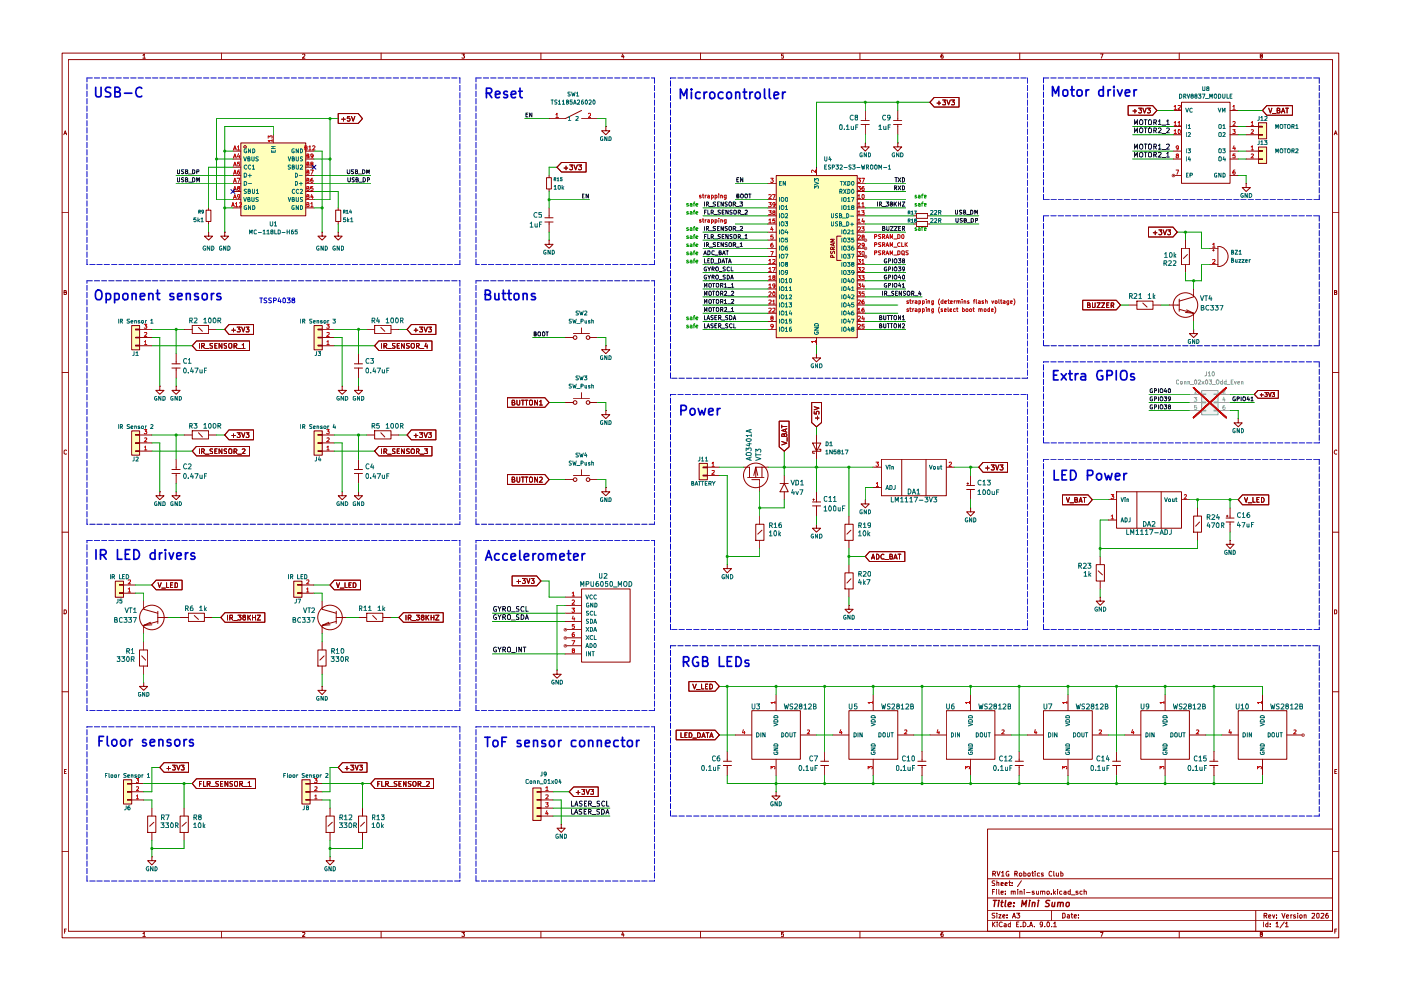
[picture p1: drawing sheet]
<svg xmlns="http://www.w3.org/2000/svg" width="420mm" height="297mm" viewBox="0 0 420 297" stroke-linecap="round" stroke-linejoin="round" font-family="sans-serif">
<g fill="none" stroke="#910000" stroke-width=".3">
<path d="M18.6 15.9h382.9v265.2h-382.9zM20.5 17.9h379.1v261.2h-379.1zM42.8 16.6l.5-.4v1.2M42.8 17.4h.8M66.5 15.9v2M90.8 16.3l.4-.1 .2 .4-.7 .8h.7M114.3 15.9v2M138.5 16.2h.8l-.4 .5 .4 .1v.6h-.8M162.2 15.9v2M186.8 16.2l-.4 .8h.8M187 16.6v.8M210.1 15.9v2"/>
<path d="M234.9 16.2h-.5v.6l.4-.1 .2 .2-.1 .5h-.5M257.9 15.9v2M282.8 16.2l-.4 .1-.2 .9 .2 .2h.5v-.6l-.5-.1-.2 .2M305.8 15.9v2M330 16.2h.8l-.5 1.2M353.7 15.9v2M378.1 16.8l-.1-.5h.5v.4l-.5 .1 .1 .6 .5-.2-.2-.4M19.1 40.4l.5-1.2 .4 1.2M19.3 40h.6M400.1 40.4l.5-1.2 .4 1.2M400.2 40h.6M18.6 63.8h1.9"/>
<path d="M399.6 63.8h1.9M19.2 87.6l.6-.1v-.4l-.6-.1v1.3h.5l.3-.4-.4-.3M400.2 87.6l.6-.1v-.4l-.6-.1v1.3h.5l.2-.6-.3-.1M18.6 111.7h1.9M399.6 111.7h1.9M20 135l-.4-.1-.4 .3v.7l.4 .2h.4M400.9 135a.58 .58 0 0 0-.8 .5 .58 .58 0 0 0 .8 .6M18.6 159.5h1.9M399.6 159.5h1.9M19.2 182.8h.5l.2 .2 .1 .5-.3 .5h-.5zM400.2 182.8h.5l.2 .2-.2 1h-.5zM18.6 207.3h1.9"/>
<path d="M399.6 207.3h1.9M19.3 231.2h.4M19.9 230.6h-.6v1.3h.6M400.3 231.2h.4M400.9 230.6h-.6v1.3h.6M18.6 255.3h1.9M296.2 248.5h103.4v30.6h-103.4zM399.6 255.3h1.9M19.3 279.1h.4M19.9 278.5h-.6v1.2M42.8 279.8l.5-.3v1.2M66.5 279.1v2"/>
<path d="M90.8 279.6l.6-.1v.3l-.7 .9h.7M114.3 279.1v2M138.5 279.5h.8l-.4 .4 .4 .2v.5h-.8M162.2 279.1v2M186.8 279.4l-.4 .8h.8M187 279.8v.9M210.1 279.1v2M234.9 279.5h-.5v.5a.45 .45 0 0 1 .5 .1 .45 .45 0 0 1 0 .6l-.5-.1M257.9 279.1v2M282.8 279.5l-.4 .1-.2 .8 .1 .3 .6-.1-.2-.7-.5 .3M296.2 275.8h103.4M296.2 273h103.4"/>
<path d="M296.2 269.2h103.4M296.2 263.4h103.4M297.6 276.4v1.4M297.6 267.3h.5M297.7 261.9h.7l.1-.6-.8-.1v1.4M297.8 277l.6 .8M298.1 261.9l.5 .7M298.3 266.6h-.7v1.5M298.4 273.7l-.8 .1-.1 .4 .7 .3 .2 .3-.3 .4-.6-.1M298.4 264.1l-.8 .1v.4l.5 .2 .3 .4-.2 .2h-.7M298.4 276.4l-.8 .8M298.8 266.6v.2"/>
<path d="M298.8 267.1v1M299 273.7v.1M299 264.7l.6-.1v.8M299 264v1.4M299 274.2v1M299 261.2l.4 1.4 .5-1.4M299 276.4v.1M299 276.9v.9M299.6 274.2h.6l-.6 1h.6M299.6 266.6v1.4l.1 .1M300.2 267.5h.7l-.1-.4h-.6v.9h.6M300.2 265l.7-.2-.1-.2h-.6v.8h.6"/>
<path d="M300.4 261.6l.4-.4v1.4M300.4 262.6h.7M300.6 276.5l-.1-.1a.67 .67 0 0 0-.9 .7 .67 .67 0 0 0 1 .6M300.7 274.7l.7-.2-.2-.3h-.4l-.1 .7 .3 .3 .3-.1M301.2 276.9l.6 .1v.8M301.4 265l.7-.2-.2-.3-.4 .1-.1 .7 .6 .1M301.5 267.9v.2M301.5 267.1v.2M301.8 277.2l-.7 .3 .2 .3 .5-.1M302 275v.2M302 274.2v.2M302.5 264.5h.6"/>
<path d="M302.6 261.2a.76 .76 0 0 0-.9 .5 .76 .76 0 0 0 .3 .9h.6v-.6h-.3M302.8 264v1.4h.3M303.1 276.9h-.4l-.4 .2 .1 .6h.7M303.1 276.4v1.4M303.3 267.2l.5-.1 .1 1M303.3 267.1v1M303.5 265.3v.1M303.5 264.6v.2M303.6 275.2l.5-1.5 .4 1.5M303.8 274.7h.7M303.9 267.3l.6-.2v1M304.3 261.9h.7v-.7h-.7v1.4"/>
<path d="M304.7 261.9l.4 .7M304.9 273.7h.9l-.5 .5 .5 .3-.1 .5-.1 .2-.7-.2M304.9 277h.4M305.2 266.6v.2M305.2 267.1v1M305.6 276.4h-.7v1.4h.7M305.8 261.7h.3l.4 .2-.2 .7h-.5zM305.8 279.1v2M305.9 267.2l.5-.1 .1 1M305.9 267.1v1M306.2 277.7v.1M306.3 264l-1.2 1.8"/>
<path d="M306.8 276.4a.73 .73 0 0 1 .9 .7 .73 .73 0 0 1-.9 .7zM307 261.2v1.4h.6l.1-.7-.2-.2h-.5M307.2 266.6v.2M307.2 267.1v1M307.8 267.5h1.1M308.3 277.7v.1M308.4 261.7h.5v.9l-.6-.1zM308.8 277.8l.4-1.4 .5 1.4M308.9 277.4h.6M309.4 261.7h.6M309.7 261.2v1.4h.3M310.1 267.1h-.5l-.1 .3 .6 .2 .1 .3-.7 .1"/>
<path d="M310.2 277.7v.1M310.4 261.2v.1M310.4 261.7v.9M310.8 267.1v.8l.2 .2 .4-.2M311.4 267.1v1M311.8 261.7l-.7 .1v.7l.7 .1M312.1 267.2l.6-.1v1M312.1 267.1v1M312.7 277l-.3 .3-.4-.1v-.8l.7 .1v1l-.4 .3h-.3M312.7 267.3l.6-.2 .1 1M312.9 261.7h-.4l-.2 .2 .6 .4v.3h-.6M313.4 277.7v.1"/>
<path d="M314 267.2h.6l.1 .6-.2 .3-.6-.3zM314.1 276.4a.69 .69 0 0 1 .7 .5 .69 .69 0 0 1-.3 .8v.1a.84 .84 0 0 1-.4-1.4zM315.3 267.9v.2M315.4 277.7v.1M315.4 273v2.8M315.4 261.3a.67 .67 0 0 0-.8 .2 .67 .67 0 0 0 .1 .9l.7 .1M316 276.8l.4-.4v1.4M316 277.8h.8M316 266.6v1.5M316 261.2v1.2l.3 .2M316.1 267.5l.5 .6M316.6 267.1l-.6 .5"/>
<path d="M316.8 261.7l.1 .9 .6-.1M317.2 266.6v.2M317.2 267.1v1M317.5 261.7v.9M318.1 261.2v1.4h.5l.2-.7-.2-.2h-.5M318.4 267.1h-.5l-.1 .3 .2 .7 .4-.1M318.7 273.7h.5l.2 .4v.7l-.4 .4h-.3zM319.1 267.1h.5l.1 1M319.7 267.5l-.7 .2 .2 .4 .5-.1M320.1 274.2h.5l.1 1M320.7 274.5l-.5 .1-.2 .2 .2 .4 .5-.1M321 267.1h-.5l-.2 .3 .2 .7 .5-.1"/>
<path d="M321 266.6v1.5M321.2 274.2h.5M321.3 268.2h1.1M321.4 273.7v1.2l.3 .3M322.2 274.7l.6-.2-.1-.3h-.5v.7l.1 .3 .4-.1M323.3 267.1h-.6v.3l.6 .2v.3l-.6 .1M323.4 275v.2M323.4 274.2v.2M324.5 267.1h-.5l-.2 .3 .3 .7 .4-.1M325.1 267.2l.6-.1 .1 1M325.1 266.6v1.5M330 279.5h.8l-.5 1.2"/>
<path d="M353.7 279.1v2M376.6 273v6.1M378.1 280l-.1-.4 .5-.1v.4l-.5 .2v.5l.5 .1 .1-.5-.2-.2M379 276.4v1.4M379.1 274.4h.7l.1-.5-.8-.1v1.4M379.4 274.4l.5 .8M380.2 276.9h-.4l-.2 .2v.6h.6M380.2 276.4v1.4M380.4 274.7l.7-.2-.1-.3-.5 .1-.1 .7 .3 .2 .3-.1M380.9 277.7v.1M380.9 276.9v.1M381.6 274.2l.4 1 .3-1"/>
<path d="M382.7 276.8l.3-.4v1.4M382.7 277.8h.8M382.8 275v.2M382.8 274.3v.1M384.4 273.8l.5 1.4 .5-1.4M385.1 276.4l-1.2 1.7M385.5 276.8l.4-.4v1.4M385.5 277.8h.8M385.8 274.7l.7-.2-.2-.3-.4 .1-.1 .7 .2 .2 .4-.1M387.1 274.2v1M387.5 274.2l-.4 .2M388.5 274.3l-.3-.1-.3 .2 .7 .5-.1 .2h-.6"/>
<path d="M389.2 273.8v.1M389.2 274.2v1M389.8 274.4l.2-.2 .5 .2-.2 .8-.5-.2zM391.1 274.4l.6-.1v.9M391.1 274.2v1M393.5 273.9l.7-.1 .1 .6-.9 .8h.9M394.9 273.9l.5-.1 .2 .2v.9l-.3 .3a.99 .99 0 0 1-.4-1.3zM396.2 273.9l.7-.1 .1 .3-.9 1.1h.9M398.2 273.8h-.4l-.2 1.1 .2 .3 .5-.2 .1-.5-.3-.2-.5 .2M400.3 279.1h.4M400.9 278.5h-.6v1.2M42.8 280.7h.8"/>
</g>
<g fill="none" stroke="#910000" stroke-width=".42">
<path d="M297.9 269.9h1.1M298.4 269.9l-.2 1.8M299.5 270.5l-.2 1.2M299.6 269.9v.1M300.2 270.5h.7M300.5 269.9l-.2 1.6 .4 .2M301.6 269.9l-.2 1.6 .2 .2M302.4 271.1l.9-.2-.1-.3-.5-.1-.3 .2-.1 .8 .3 .2h.5M304 271.6v.1M304.2 270.6v.1M306.4 271.7l.2-1.8 .4 1.3 .9-1.3-.3 1.8M308.7 270.5l-.1 1.2"/>
<path d="M308.8 269.9v.1M309.6 270.6h.7v1.1M309.7 270.5l-.2 1.2M311.4 270.5l-.2 1.2M311.4 269.9v.1M314.8 270l-.7-.1-.5 .3 .2 .4 .7 .3 .2 .5-.5 .3h-.7M315.6 270.5l-.1 1.2 .8-.1M316.4 270.5l-.2 1.2M317.3 270.6h.8l-.1 1.1M317.3 270.5l-.2 1.2M318.1 270.7l.3-.2 .4 .1v1.1M319.8 270.6l.3-.1 .6 .1v.8l-.4 .3-.6-.3z"/>
</g>
<path d="M357.9 116.2l9.8 9M367.7 116.2l-9.8 9" fill="none" stroke="#f10000" stroke-width=".42"/>
<g fill="#ffb">
<path d="M232.7 52.6h24.3v48.6h-24.3z"/>
<path d="M377.4 36.7h2.4v4.9h-2.4z"/>
<path d="M377.4 44h2.4v4.9h-2.4z"/>
<path d="M94.1 129.1h2.5v7.3h-2.5z"/>
<path d="M94.1 97.5h2.5v7.3h-2.5z"/>
<path d="M39.5 97.5h2.3v7.3h-2.3z"/>
<path d="M39.5 129.1h2.3v7.3h-2.3z"/>
<path d="M72.2 42.8h19.5v21.9h-19.5z"/>
<path d="M209.6 138.9h2.5v4.9h-2.5z"/>
</g>
<path d="M360.3 117h5v7.3h-5z" fill="#efefef"/>
<path d="M357.9 116.2l9.8 9M367.7 116.2l-9.8 9" fill="none" stroke="#f10000" stroke-width=".42"/>
<g fill="#ffb">
<path d="M37 233.7h2.5v7.3h-2.5z"/>
<path d="M90.5 233.7h2.5v7.3h-2.5z"/>
<path d="M88.1 174.2h2.4v4.8h-2.4z"/>
<path d="M34.5 174.2h2.5v4.8h-2.5z"/>
<path d="M159.8 236.1h2.4v9.8h-2.4z"/>
</g>
<path d="M357.9 116.2l9.8 9M367.7 116.2l-9.8 9" fill="none" stroke="#f10000" stroke-width=".42"/>
<g fill="none" stroke="#0f0f0f" stroke-width=".3">
<path d="M157.7 34.4h.5M158.3 33.9h-.6v1.2h.6M159.5 33.9v1.2l-.7-1.2v1.2M340.2 39.8v-1.4l.4 1 .5-1v1.4M340.2 37.3v-1.4l.4 1.1 .5-1.1v1.4M341.8 38.5l.3-.1a.73 .73 0 0 1 .7 .7 .73 .73 0 0 1-.7 .7 .91 .91 0 0 1-.3-1.3zM341.8 36.2l.6-.3a.96 .96 0 0 1 .1 1.4l-.7-.1zM343.2 38.4h.8M343.2 35.9h.8M343.6 35.9v1.4M343.6 38.4v1.4M344.4 38.5l.4-.1a.73 .73 0 0 1 .6 .7 .73 .73 0 0 1-.6 .7l-.4-.2z"/>
<path d="M344.6 36l.4-.1 .3 .3-.1 1.1-.8-.1zM346 39.1l.7-.1 .1-.5-.8-.1v1.4M346 36.7l.8-.1v-.5l-.8-.2v1.4M346.4 39.1l.4 .7M346.4 36.7l.4 .6M347.4 38.5l.5-.1 .3 .4-.9 1h.9M347.4 36.3l.4-.4v1.4M347.4 37.3h.8M348.5 40h1.1M348.5 37.5h1.1M349.8 38.5l.6-.1 .3 .2-.9 1.2h.9M349.8 36.3l.5-.4v1.4"/>
<path d="M349.8 37.3h.9M53.2 53.3v1l.2 .2 .4-.1v-1.1M53.2 50.9v.9l.2 .3 .4-.1v-1.1M55.1 53.3l-.7 .1v.4l.7 .3-.2 .4-.5-.1M55.1 50.9l-.7 .1v.3l.7 .4-.2 .4-.5-.1M55.6 53.8h.4l.3-.3-.7-.2v1.2l.7-.1v-.5l-.3-.1M55.6 51.4h.5l.2-.3-.7-.2v1.2l.7-.1v-.4l-.3-.2M56.6 54.6h.9M56.6 52.2h.9M57.7 53.3h.4l.3 .3v.6l-.3 .3h-.4zM57.7 50.9h.6l.1 .2v.6l-.3 .4h-.4zM59 54.5v-1.2l.4 .8 .4-.8v1.2"/>
<path d="M59 51.5l.6-.1 .1-.3-.7-.2v1.2M104.1 50.9v.9l.3 .3 .5-.3v-.9M104.3 53.3v1l.3 .2 .5-.2v-1M106.1 50.9l-.7 .1v.3l.7 .4-.3 .4-.4-.1M106.3 53.3h-.6v.5l.5 .1 .1 .4-.3 .2-.4-.1M106.6 51.4h.5l.2-.3-.7-.2v1.2h.5l.2-.5-.3-.2M106.8 53.8h.4l.2-.3-.6-.2v1.2h.5l.1-.6-.2-.1M107.5 52.2h1M107.7 54.6h.9M108.7 50.9h.5a.66 .66 0 0 1 .2 .8 .66 .66 0 0 1-.7 .4zM108.9 53.3a.65 .65 0 0 1 .7 .6 .65 .65 0 0 1-.7 .6zM110 52.1v-1.2l.4 .8 .3-.8v1.2"/>
<path d="M110.2 53.9l.5-.1v-.5h-.5v1.2M174.7 58.8h.3M175.2 58.2h-.5v1.2h.5M176.4 58.2v1.2l-.6-1.2v1.2M221 58.8l.6-.2-.1-.4h-.5v1.2l.6-.1 .1-.4-.3-.1M221 53.8h.4M221.6 53.3h-.6v1.2h.6M222.8 53.3v1.2l-.7-1.2v1.2M224.5 58.2h.7M224.9 58.2v1.2M268.2 56.3h.6l.1-.5-.7-.1v1.2M268.4 53.3h.7"/>
<path d="M268.6 56.3l.3 .6M268.7 53.3v1.2M269.3 53.3l.9 1.2M269.3 55.7l.9 1.2M270.2 53.3l-.9 1.2M270.2 55.7l-.9 1.2M270.6 53.3h.5l.2 .3v.6l-.4 .3h-.3zM270.6 55.7l.7 .3-.2 .9h-.5zM340.2 47.1v-1.5l.4 1.1 .5-1.1v1.5M340.2 44.7v-1.5l.4 1.1 .5-1.1v1.5M341.8 45.9l.6-.3a.88 .88 0 0 1 .1 1.4l-.7-.1zM341.8 43.4l.6-.2a.97 .97 0 0 1 0 1.5l-.6-.3z"/>
<path d="M343.2 45.6h.8M343.2 43.2h.8M343.6 43.2v1.5M343.6 45.6v1.5M344.4 45.9l.4-.3 .4 .1 .2 .4-.2 .9-.8-.1zM344.6 43.3h.6l.2 .4-.1 .7-.3 .3-.6-.3zM346 46.4l.7-.1 .1-.5-.8-.2v1.5M346 43.9h.7l.1-.6-.8-.1v1.5M346.4 46.4l.4 .7M346.4 43.9l.4 .8M347.4 45.8l.5-.2 .3 .5-.9 1h.9M347.4 43.6l.4-.4v1.5"/>
<path d="M347.4 44.7h.8M348.5 47.2h1.1M348.5 44.8h1.1M349.8 46.1l.5-.5v1.5M349.8 43.3l.6-.1 .3 .3-.9 1.2h.9M349.8 47.1h.9M211.1 76.4l.4-1.2 .3 1.2M211.2 76h.6M211.2 77.6v1.2h.6M211.2 63.6h.5M211.2 60.5v1.3M211.2 67.9v1.2"/>
<path d="M211.2 72.7v1.2M211.2 70.9h.5M211.8 63h-.6v1.2M211.8 61.2l.6-.1v-.5l-.6-.1v1.3M211.8 70.3h-.6v1.2M211.8 73.3h.6v-.5l-.6-.1v1.2M211.8 68.5l.6-.1v-.5h-.6v1.2M212.1 61.2l.4 .6M212.1 73.3l.4 .6M212.1 68.5l.4 .6M212.3 63v1.2h.6M212.3 70.3v1.2h.6"/>
<path d="M212.3 75.2h.5l.1 .2v.7l-.3 .3h-.3zM212.3 78.1h.3M212.8 77.6h-.5v1.2h.5M212.8 61.9h.9M212.8 74.1h.9M212.8 69.2h.9M213.3 63.7l.6-.1v-.5l-.6-.1v1.2M213.3 71l.6-.1v-.5l-.6-.1v1.2M213.3 77.6a.65 .65 0 0 1 .7 .6 .65 .65 0 0 1-.7 .6zM213.5 63.7l.5 .5M213.5 71l.5 .5M214.2 75.3l-.5-.1a.61 .61 0 0 0-.3 .8 .61 .61 0 0 0 .8 .3"/>
<path d="M214.2 64.3h.9M214.2 71.6h.9M214.2 78.9h.9M214.4 76.5h.9M214.6 60.6l-.5-.1-.2 .3 .7 .7-.2 .3-.5-.1M214.6 72.8h-.6l-.1 .3 .7 .6-.7 .2M214.6 67.9h-.6l-.1 .3a.68 .68 0 0 1 .6 .8h-.6M215.1 61.1h.4M215.1 73.3h.4M215.1 68.4h.4M215.5 77.6a.64 .64 0 0 1 .7 .6 .64 .64 0 0 1-.7 .6zM215.6 75.8l.6-.2v-.4h-.6v1.2l.6-.1 .1-.4-.2-.1"/>
<path d="M215.7 60.5h-.6v1.3h.6M215.7 72.7h-.6v1.2h.6M215.7 67.9h-.6v1.2h.6M216.1 63.1h-.7a.68 .68 0 0 0 .7 .7l-.2 .4h-.6M216.1 70.4l-.5-.1-.3 .2 .8 .7-.3 .3h-.5M216.5 78.8l.4-1.2 .4 1.2M216.6 63.6h.4M216.6 70.9h.4M216.6 78.5h.6M216.7 76.4l.4-1.2 .4 1.2M216.8 76h.5M216.9 60.5v1.3l-.7-1.3v1.3"/>
<path d="M216.9 72.7v1.2l-.7-1.2v1.2M216.9 67.9v1.2l-.7-1.2v1.2M217.2 63h-.6v1.2h.6M217.2 70.3h-.6v1.2h.6M217.5 77.6h.8M217.7 75.2h.7M217.9 77.6v1.2M218.1 60.6l-.4-.1-.3 .3 .1 .3 .6 .2v.3l-.7 .1M218.1 72.8l-.4-.1-.3 .3 .1 .2 .6 .3v.3l-.7 .1M218.1 67.9l-.7 .2 .1 .3 .6 .2v.4h-.7M218.1 75.2v1.2M218.4 63v1.2l-.7-1.2v1.2"/>
<path d="M218.4 70.3v1.2l-.7-1.2v1.2M218.4 78.8l.5-1.2 .4 1.2M218.6 60.7l.3-.2 .5 .2v.9l-.3 .2-.5-.2zM218.6 72.9l.3-.2 .5 .2-.2 1-.6-.2zM218.6 68.1l.2-.2 .6 .2v.8l-.3 .2-.5-.2zM218.6 78.5h.6M219.5 63.1l-.4-.1-.2 .2v.3l.6 .3v.3l-.6 .1M219.5 70.4l-.4-.1-.2 .2v.3l.6 .2v.4l-.6 .1M219.9 61.2l.7-.1v-.3l-.2-.3h-.5v1.3M219.9 73.3h.6l.1-.5-.7-.1v1.2M219.9 68.5l.7-.1v-.3l-.7-.2v1.2M220 63.2l.3-.2 .5 .2-.2 1-.6-.2z"/>
<path d="M220 70.4l.3-.1 .5 .1v1l-.2 .1-.6-.1zM220.2 61.2l.4 .6M220.2 73.3l.4 .6M220.2 68.5l.4 .6M220.8 61.9h.9M220.8 74.1h.9M220.8 69.2h.9M221.4 63.7l.7-.3-.1-.3-.6-.1v1.2M221.4 71h.4l.3-.5-.7-.2v1.2M221.7 63.7l.4 .5M221.7 71l.4 .5M221.9 60.5h.8l-.5 .5 .5 .1v.5l-.2 .2-.6-.2"/>
<path d="M222 73.1l.3-.4v1.2M222 68l.6-.1 .1 .5-.8 .7h.8M222 73.9h.7M222.2 64.3h1M222.2 71.6h1M223.4 63.1h.7v.4l-.7 .7h.7M223.4 70.6l.4-.3v1.2M223.4 71.5h.7M263.1 60.5v1.3M263.7 61.2l.6-.1v-.5l-.6-.1v1.3M264 61.2l.4 .6M264.7 68.4h.6v-.5h-.6v1.2h.5l.2-.4-.3-.3"/>
<path d="M264.7 61.9h.9M265.8 60.5h.7l-.4 .5 .3 .1 .1 .5-.2 .2-.5-.2M265.9 77.6a.56 .56 0 0 0-.7 .6 .56 .56 0 0 0 .7 .5v-.4h-.2M265.9 67.9v1.1l.3 .1 .4-.3v-.9M266.4 78.2l.6-.1v-.5h-.6v1.2M267 67.9h.9l-.9 1.2h.9M267.2 61.1l-.2-.3 .5-.3 .1 .5-.6 .3 .2 .5 .4-.2-.1-.5M267.6 77.6v1.2M268.1 60.5v1.3M268.2 77.7l.3-.1 .4 .1 .1 .7-.3 .4-.5-.1zM268.2 67.9h.9l-.9 1.2h.9M268.4 61.1l.5 .7"/>
<path d="M268.9 60.5l-.8 .8M269.4 77.6h.8l-.5 .5h.4l.1 .5-.3 .2-.5-.1M269.4 61.1h.7M269.4 60.5v1.3M269.5 68.4h.4M270.1 67.9h-.6v1.2h.6M270.1 60.5v1.3M270.6 68.5l.7-.1v-.4l-.7-.1v1.2M270.6 60.5h.8l-.8 1.3h.8M270.8 78.1l-.2-.3 .5-.2 .2 .4-.7 .3 .2 .5 .5-.1-.2-.6M270.9 68.5l.4 .6M286.5 63l.2 1.2 .5-.1v-1.1"/>
<path d="M286.7 65.4v1l.2 .2 .5-.1v-1.1M288.5 63.1h-.7v.4l.7 .3-.2 .4h-.5M288.6 65.5h-.6v.4l.6 .4-.2 .3-.4-.1M289 63.6l.6-.1v-.4l-.6-.1v1.2h.6v-.4l-.2-.2M289.1 66l.7-.2-.2-.4h-.5v1.2l.7-.1v-.4l-.2-.1M289.9 64.3h.9M290.1 66.8h.9M291.1 63h.3l.4 .3-.2 .9h-.5zM291.3 65.4l.6 .3v.7l-.3 .2h-.3zM292.4 64.2v-1.2l.3 .8 .4-.8v1.2M292.5 66h.5l.1-.5-.6-.1v1.2M161.4 99.7l.2-.2 .5 .2-.1 1-.6-.2z"/>
<path d="M162.6 99.7l.3-.2 .4 .2-.1 1-.6-.2zM163.7 99.5h.7M164.1 99.5v1.2M211.2 86.1v-1.2l.5 .9 .3-.9v1.2M211.2 88.6v-1.3l.5 .9 .3-.9v1.3M211.2 93.4v-1.2l.5 .8 .3-.8v1.2M211.2 94.6v1.2h.6M211.2 90.9v-1.2l.5 .9 .3-.9v1.2M211.2 97v1.3h.6M211.8 82.5a.59 .59 0 0 0-.7 .4 .59 .59 0 0 0 .3 .8l.5-.1v-.5h-.2M211.8 80.1v-.1a.66 .66 0 0 0-.6 .5 .66 .66 0 0 0 .2 .7l.5-.1v-.4h-.2M212 95.8l.4-1.2 .5 1.2"/>
<path d="M212 98.3l.4-1.3 .5 1.3M212.2 95.5h.6M212.2 97.9h.6M212.3 82.5l.4 .6 .4-.6M212.3 80l.4 .7 .4-.7M212.6 85.1l.6-.2a.86 .86 0 0 1-.1 1.2l-.5-.2zM212.6 87.5l.3-.2 .4 .2 .1 .6-.3 .5-.5-.2zM212.6 92.4l.6-.2a.86 .86 0 0 1-.1 1.2l-.5-.2zM212.6 89.9l.5-.2a.86 .86 0 0 1 .1 1.2l-.6-.1zM212.7 80.7v.5M212.7 83.1v.6M213.5 83.1h.5l.1-.6h-.6v1.2"/>
<path d="M213.5 80.7l.7-.3-.1-.3-.6-.1v1.2M213.7 84.9h.7M213.7 87.3h.7M213.7 92.2h.7M213.7 89.7h.7M213.8 83.1l.4 .6M213.8 80.7l.4 .5M213.9 94.7l-.5-.1-.2 .2 .1 .4 .6 .1v.4l-.7 .1M213.9 97.1l-.5-.1-.2 .3 .1 .2 .6 .3v.3l-.7 .1M214 84.9v1.2M214 87.3v1.3M214 89.7v1.2"/>
<path d="M214 92.2v1.2M214.4 95.2h.4M214.4 97.6h.4M214.7 82.6l.3-.1 .4 .1-.1 1.1h-.5zM214.7 80.2l.3-.2 .4 .2-.1 1h-.5zM214.8 85.1l.6-.2a.86 .86 0 0 1-.1 1.2l-.5-.2zM214.8 87.5l.3-.2 .4 .2 .1 .6-.3 .5-.5-.2zM214.8 92.4l.6-.2a.86 .86 0 0 1-.1 1.2l-.5-.2zM214.8 89.9l.5-.2a.86 .86 0 0 1 .1 1.2l-.6-.1zM215 94.6h-.6v1.2h.6M215 97h-.6v1.3h.6M215.5 95.2h.7v-.4l-.2-.2h-.5v1.2"/>
<path d="M215.5 97.7h.5l.2-.4-.2-.3h-.5v1.3M215.7 83.8h.9M215.7 81.4h.9M215.8 95.2l.4 .6M215.8 97.7l.4 .6M216.1 85.5l.6-.1 .1-.3-.7-.2v1.2M216.1 88h.5l.2-.5-.2-.2h-.5v1.3M216.1 92.8h.6l.1-.4-.7-.2v1.2M216.1 90.4h.5l.2-.2-.1-.4-.6-.1v1.2M216.4 85.5l.4 .6M216.4 88l.4 .6M216.4 92.8l.4 .6"/>
<path d="M216.4 95.9h.9M216.4 90.4l.4 .5M216.4 98.4h.9M217.3 85.3l.3-.4v1.2M217.3 87.5l.4-.2 .2 .2v.3l-.7 .8h.7M217.3 92.3l.5-.1 .1 .5-.7 .7h.7M217.3 90.1l.3-.4v1.2M217.3 86.1h.6M217.3 90.9h.6M217.5 82.5h-.4l-.3 .2 .7 .5v.4l-.7 .1M217.5 80.1l-.4-.1-.3 .3 .1 .2 .6 .3v.3l-.7 .1M218.1 82.5a.66 .66 0 0 1 .7 .4 .66 .66 0 0 1-.3 .8h-.4z"/>
<path d="M218.2 86.2h.9M218.2 88.6h.9M218.2 93.5h.9M218.2 91.1h.9M218.3 94.7l-.5-.1-.2 .2 .1 .4 .6 .1v.4l-.7 .1M218.3 97.1l-.5-.1-.2 .3 .1 .2 .6 .3v.3l-.7 .1M218.8 80.1h-.1a.6 .6 0 0 0-.7 .4 .6 .6 0 0 0 .3 .7l.5-.1M218.8 94.6a.65 .65 0 0 1 .7 .6 .65 .65 0 0 1-.7 .6zM219.1 83.7l.4-1.2 .4 1.2M219.2 83.3h.6M219.3 80v1.2h.6M219.4 85.3l.3-.4v1.2"/>
<path d="M219.4 87.5l.4-.2 .2 .3-.7 1h.7M219.4 92.5l.3-.3v1.2M219.4 89.8l.4-.1 .2 .4-.7 .8h.7M219.4 86.1h.6M219.4 93.4h.6M219.5 97.2l-.3-.2-.4 .4v.6l.2 .2 .5-.1M219.9 95.8l.4-1.2 .3 1.2M220 95.5h.6M220 97v1.3h.6M263.8 97.6l.5-.1v-.4l-.5-.1v1.3h.4l.3-.4-.3-.3M263.8 95.2h.5v-.5l-.5-.1v1.2h.4l.3-.4-.3-.2M264.7 87.3v1.3"/>
<path d="M265 97v1l.3 .3 .4-.3v-1M265 94.6v1l.3 .2 .4-.2v-1M265.3 88l.6-.2-.1-.5h-.5v1.3M265.6 88l.3 .6M265.9 84.9h-.5a.61 .61 0 0 0-.2 .8 .61 .61 0 0 0 .7 .3v-.4h-.2M265.9 80.1a.6 .6 0 0 0-.7 .4 .6 .6 0 0 0 .2 .7l.5-.1v-.4h-.2M265.9 82.5h-.1a.66 .66 0 0 0-.6 .4 .66 .66 0 0 0 .2 .8l.5-.1v-.5h-.2M266.1 97h.7M266.1 94.6h.7M266.2 88.6h.9M266.4 85.5l.6-.1v-.5h-.6v1.2M266.4 80.7l.6-.1v-.5l-.6-.1v1.2"/>
<path d="M266.4 83.1h.6v-.6h-.6v1.2M266.4 94.6v1.2M266.4 97v1.3M267 97h.7M267 94.6h.7M267.4 94.6v1.2M267.4 97v1.3M267.6 80v1.2M267.6 82.5v1.2M267.6 84.9v1.2M268.1 87.4h-.6v.4l.5 .2 .1 .3-.3 .3-.4-.1M268.1 97.2l.3-.2 .4 .2a.79 .79 0 0 1-.2 1.1h-.2a.79 .79 0 0 1-.3-1.1z"/>
<path d="M268.1 94.7l.3-.1 .4 .1 .1 .7-.3 .4-.5-.1zM268.2 80.2l.5-.2a.86 .86 0 0 1 .1 1.2l-.6-.2zM268.2 82.6l.3-.1 .4 .1-.1 1.1-.6-.2zM268.6 87.9h.4M269.2 87.3h-.6v1.3h.6M269.4 80h.8l-.5 .5 .5 .2v.3l-.8 .1M269.7 84.8l-.2 .9h.7M269.7 82.4l-.2 .8h.7M270 82.9v.8M270 85.3v.8M270.1 97v1.3l-.7-1.3v1.3M270.1 94.6v1.2l-.7-1.2v1.2"/>
<path d="M270.3 87.3v1.3l-.6-1.3v1.3M270.6 85.3l.3-.4v1.2M270.6 97.2l.2-.2 .5 .2v.3l-.7 .8h.7M270.6 95l.3-.4v1.2M270.6 86.1h.7M270.6 95.8h.7M270.8 82.5h.2l.3 .2-.2 1h-.3l-.2-.5zM271.3 80.5v.2a.42 .42 0 0 1-.6-.1 .42 .42 0 0 1 0-.5h.6v.8l-.2 .3h-.3M271.6 87.4l-.7 .1v.3l.7 .4-.2 .4-.5-.1M272.2 87.4h.5l.2 .3-.1 .7-.3 .2-.3-.1-.2-.4zM273.4 88l.6-.1 .1-.4-.7-.2v1.3M273.6 88l.5 .6"/>
<path d="M274.3 88.6h1M275.8 87.3l-.3 .8h.8M276 87.7v.9M160.2 100.1h.4l.2-.5-.6-.1v1.2h.6l.1-.5-.3-.1M345.6 116.6l-.3-.1-.4 .3 .2 .9 .6-.1v-.4h-.3M345.6 119h-.5l-.2 .2 .2 .9h.6v-.5h-.3M346.2 117.1h.6v-.5l-.6-.1v1.2M346.2 119.5h.6v-.5h-.6v1.1M347.4 116.5v1.2M347.4 119v1.1M348 116.7l.2-.2 .5 .2-.1 1h-.5zM349.2 119h.6l-.3 .4 .3 .1v.6h-.6"/>
<path d="M349.5 116.4l-.3 .9h.7M349.8 116.9v.8M350.4 116.6l.2-.1a.61 .61 0 0 1 .4 .6 .61 .61 0 0 1-.5 .6zM351 119.5l-.6 .1v-.6l.6 .1-.1 1h-.5M370.4 119h-.5l-.2 .2 .2 .9h.6v-.5h-.3M371 119.5h.6v-.5h-.6v1.1M372.2 119v1.1M374.3 118.9l-.3 .8h.7M374.6 119.3v.8M375.2 119.3l.3-.3v1.1M345.6 121.4l-.3-.1-.4 .4 .2 .8 .6-.1v-.3h-.3M346.2 122l.6-.1v-.5l-.6-.1v1.3"/>
<path d="M347.4 121.3v1.3M348.1 121.4h.5l.1 .4v.6l-.3 .2-.3-.1-.2-.3zM349.2 121.3h.6l-.3 .5 .3 .1v.5l-.1 .2-.5-.2M350.6 121.8h-.2a.31 .31 0 0 1 .1-.4 .31 .31 0 0 1 .4 .1v.3l-.5 .3 .2 .5 .4-.3-.2-.5M375.2 120.1h.6M148.8 184.3a.67 .67 0 0 0-.8 .7 .67 .67 0 0 0 .9 .6v-.5h-.3M148.8 194.1a.65 .65 0 0 0-.8 .6 .65 .65 0 0 0 .9 .5v-.4h-.3M148.8 181.9a.75 .75 0 0 0-.8 .4 .75 .75 0 0 0 .3 .9l.6-.1v-.5h-.3M149.4 184.2l.4 .8 .5-.8M149.4 194l.4 .7 .5-.7M149.4 181.8l.4 .7 .5-.7M149.8 182.5v.7"/>
<path d="M149.8 185v.7M149.8 194.7v.7M150.8 185l.7-.1 .1-.4-.8-.3v1.5M150.8 194.7l.7-.1 .1-.5-.8-.1v1.4M150.8 182.5h.8v-.6l-.8-.1v1.4M151.1 185l.5 .7M151.1 194.7l.5 .7M151.1 182.5l.5 .7M152.2 184.4l.3-.2a.72 .72 0 0 1 .7 .8 .72 .72 0 0 1-.7 .7l-.4-.5zM152.2 194.1l.3-.1a.72 .72 0 0 1 .7 .7 .72 .72 0 0 1-.7 .7l-.4-.5zM152.5 181.8h.3a.96 .96 0 0 1 .1 1.4l-.7-.2a1.01 1.01 0 0 1 .3-1.2zM153.4 185.8h1.1"/>
<path d="M153.4 195.6h1.1M153.4 183.4h1.1M154.9 194v1.4M155.6 184.3l-.7 .1v.4l.7 .4v.4h-.7M155.6 181.9h-.7v.5l.6 .2 .1 .5-.7 .1M156.3 184.2a.73 .73 0 0 1 .9 .8 .73 .73 0 0 1-.9 .7zM156.4 194v1.4l-.8-1.4v1.4M156.9 194h.8M157.1 181.9a.75 .75 0 0 0-.9 .4 .75 .75 0 0 0 .3 .9l.6-.1M157.3 194v1.4M157.6 185.7l.4-1.5 .5 1.5M157.6 185.3h.7"/>
<path d="M157.7 181.8v1.4h.7M171.4 242.6v1.4h.6M171.4 240.1v1.5h.7M172.3 244l.5-1.4 .5 1.4M172.4 241.6l.5-1.5 .4 1.5M172.5 243.6h.6M172.6 241.2h.6M174.5 242.7h-.7l-.1 .1 .1 .4a.53 .53 0 0 1 .6 .2 .53 .53 0 0 1 0 .6h-.7M174.6 240.2l-.5-.1-.4 .4 .2 .3 .6 .2v.5l-.8 .1M175.2 243.2h.4M175.3 240.9h.4M175.9 242.6h-.7v1.4h.7"/>
<path d="M175.9 240.1h-.6v1.5h.6M176.4 243.3l.8-.1 .1-.4-.3-.2h-.6v1.4M176.5 240.9h.7l.1-.6-.8-.2v1.5M176.8 243.3l.5 .7M176.9 240.9l.5 .7M177.5 244.2h1.2M177.6 241.7h1.1M179.8 242.7h-.7v.5l.6 .2 .1 .4-.1 .2h-.7M179.8 240.2l-.7 .1v.4l.7 .3-.1 .6h-.6M180.4 242.6a.81 .81 0 0 1 .9 .5 .81 .81 0 0 1-.3 .9h-.6zM181.4 240.3l-.1-.1a.67 .67 0 0 0-.9 .7 .67 .67 0 0 0 1 .6M181.7 244l.5-1.4 .4 1.4"/>
<path d="M181.8 243.6h.7M181.9 240.1v1.5h.7"/>
<circle cx="222.5" cy="58.7" r=".57"/>
<circle cx="223.8" cy="58.7" r=".57"/>
<circle cx="268.6" cy="85.5" r=".57"/>
<circle cx="348.3" cy="119.5" r=".58"/>
<circle cx="373.1" cy="119.5" r=".58"/>
</g>
<g fill="none" stroke="#c20000" stroke-width=".3">
<path d="M210.2 58.6h-.4v.3h.3l.2 .3-.5 .1M210.7 58.5h.4M210.8 58.2v1l.3 .2M211.5 58.5v.9M211.8 58.5l-.3 .3M212.3 58.6h.4l.1 .8M212.8 58.8l-.6 .3 .1 .3 .5-.1M213.4 58.6l.3-.1 .3 .3-.1 .5h-.5M213.4 58.5v1.3M214.5 58.6l.3-.1 .3 .3-.1 .5h-.5M214.5 58.5v1.3M215.6 58.2v.1"/>
<path d="M215.6 58.5v.9M216.2 58.7l.4-.1 .1 .8M216.2 58.5v.9M217.8 58.5v1l-.3 .3-.2-.1M217.8 58.6l-.4-.1-.2 .3 .1 .5h.5M210.2 65.9h-.4v.3h.3l.2 .3h-.5M210.7 65.9h.4M210.8 65.4v1.1l.3 .1M211.5 65.9v.7M211.8 65.9l-.3 .1M212.3 65.9h.4l.1 .7M212.8 66.1l-.6 .3 .1 .2 .5-.1"/>
<path d="M213.4 66.5h.5l-.1-.6h-.4v1.2M214.5 66.5h.5l-.1-.6h-.4v1.2M215.6 65.4v.1M215.6 65.9v.7M216.2 66l.4-.1 .1 .7M216.2 65.9v.7M217.8 66.5h-.5v-.6h.5v.9l-.3 .3-.2-.1M262.3 75.8h.6v-.6h-.6v1.2M262.3 71l.6-.1v-.5l-.6-.1v1.2M262.3 73.3h.6v-.5l-.6-.1v1.2M264.2 75.2l-.7 .1v.3l.7 .4-.3 .4-.4-.1M264.2 70.4h-.7v.4l.7 .4-.3 .3h-.4"/>
<path d="M264.2 72.8h-.7v.4l.7 .4-.2 .3h-.5M264.7 75.8h.6v-.6h-.6v1.2M264.7 71l.6-.1v-.5l-.6-.1v1.2M264.7 73.3h.6v-.5l-.6-.1v1.2M264.9 75.8l.4 .6M264.9 71l.4 .5M264.9 73.3l.4 .6M265.7 76.4l.4-1.2 .4 1.2M265.7 71.5l.4-1.2 .4 1.2M265.7 73.9l.4-1.2 .4 1.2M265.9 76h.5M265.9 71.2h.5"/>
<path d="M265.9 73.6h.5M267 76.4v-1.2l.3 .8 .4-.8v1.2M267 71.5v-1.2l.3 .9 .4-.9v1.2M267 73.9v-1.2l.3 .9 .4-.9v1.2M268.1 76.5h.9M268.1 71.6h.9M268.1 74.1h.9M269.2 75.2l.7 .2v.7l-.4 .3h-.3zM269.2 70.3l.7 .3v.6l-.4 .3h-.3zM269.9 72.8a.61 .61 0 0 0-.8 .3 .61 .61 0 0 0 .3 .8l.5-.1M270.4 75.4l.2-.2 .6 .2v.8l-.3 .2-.5-.2zM270.4 72.7v1.2h.6"/>
<path d="M270.6 76.1l.7 .4M270.7 70.3a.68 .68 0 0 1 .4 .6 .68 .68 0 0 1-.4 .6l-.3-.2v-.8zM271.4 72.7v1.2M271.6 73.2l.5 .7M272.1 72.7l-.7 .7M272.4 75.2l-.7 .1v.3l.7 .4-.3 .4-.4-.1M272.5 92.6l-.4-.1-.2 .3 .6 .2v.3h-.6M272.5 90.2l-.6 .1 .2 .3h.4v.3h-.6M272.8 92.5h.5M272.8 90.2h.5M273 92.2v1l.3 .2M273 89.7v1.1l.3 .1"/>
<path d="M273.7 90.2v.7M273.7 92.5v.9M274.1 92.5l-.4 .3M274.1 90.2h-.3l-.1 .2M274.5 92.6h.4l.1 .8M274.5 90.2l.5 .1v.6h-.5l-.1-.2 .6-.3M275 92.9l-.6 .2 .2 .3 .4-.1M275.6 92.6l.5 .1v.6h-.5M275.6 90.9l.5-.1-.1-.6h-.4v1.2M275.6 92.5v1.3M276.7 92.6l.5 .1v.6h-.5M276.7 90.9l.5-.1-.1-.6h-.4v1.2"/>
<path d="M276.7 92.5v1.3M277.8 92.2v.1M277.8 89.7v.1M277.8 90.2v.7M277.8 92.5v.9M278.3 92.7l.5-.1v.8M278.3 90.3l.5-.1v.7M278.3 90.2v.7M278.3 92.5v.9M279.9 92.5v1.1l-.5 .1M279.9 92.6l-.5 .1v.6h.5M279.9 90.9l-.5-.1 .1-.6h.4v1.1h-.5"/>
<path d="M281.8 92a1.44 1.44 0 0 0 0 1.9M281.8 89.6v.1a1.33 1.33 0 0 0 0 1.7M282.7 92.6l-.3-.1-.2 .3 .5 .2v.3h-.5M282.8 89.7v1.2h-.4l-.1-.6 .5-.1M283.2 93l.6-.1-.2-.4-.4 .1v.7h.5M283.3 90.6l.6-.2-.1-.2-.5 .1 .1 .6h.4M284.2 90.2h.5M284.3 92.2v1.1l.2 .1M284.4 89.7v1.1l.3 .1M284.9 93l.5-.1v-.3h-.5v.7h.5M285.1 90.6l.5-.2v-.2h-.5v.7h.5M286.2 90.2v.7"/>
<path d="M286.5 92.6l-.3-.1-.3 .3 .1 .5h.5M286.5 90.2h-.2l-.1 .2M286.9 92.5h.4M286.9 90.3l.5-.1v.7M286.9 90.2v.7M287 92.2v1l.3 .2M287.4 90.3v-.1h.5l.1 .7M288.5 89.7v.1M288.5 90.2v.7M288.6 92.6l.4-.1 .2 .3-.1 .5h-.5M288.6 92.2v1.2M289.1 90.3l.5-.1v.7"/>
<path d="M289.1 90.2v.7M289.6 92.8l.3-.3 .3 .1v.7h-.5zM290.6 90.2l-.4 .1 .4 .3v.3h-.4M291 92.5l.4 .3-.2 .6-.5-.3zM291.8 92.5h.4M291.9 92.2v1l.3 .2M291.9 90.2h.5M292.4 89.7l-.3 .2v1M292.8 89.7l.1 1.2M293.5 90.2l.5 .1v.6h-.5v-.4l.5-.1M293.5 92.7l.5-.1v.8M293.5 92.5v.9"/>
<path d="M294 92.8l.2-.3 .4 .1v.8M295 90.2l-.5 .1 .1 .3h.4v.3h-.5M295.1 92.7l.6-.1v.7h-.6zM295.5 90.3l.5-.1 .1 .7M295.5 89.7v1.2M296.8 92.6l-.6 .1v.6h.6M296.8 92.2v1.2M297.3 93l.6-.1v-.3h-.6v.7h.6M297.4 90.2l.3 .7 .3-.7M298.3 92h.1a1.42 1.42 0 0 1-.1 1.9M298.4 90.3l.6-.1v.7l-.6-.1zM299.6 89.7l.1 1.2"/>
<path d="M300.1 90.2h.4M300.2 89.7v1.2h.3M300.9 90.2l.5 .1v.6h-.5l-.1-.2 .6-.3M302.5 90.9l-.6-.1 .2-.6h.4v.9l-.2 .3-.3-.1M303 90.6l.6-.2-.1-.2-.5 .1 .1 .6h.4M304 89.6l.4 .8-.4 1"/>
</g>
<g fill="none" stroke="#00a700" stroke-width=".3">
<path d="M274.8 58.6l-.2-.1-.2 .3 .5 .4-.5 .1M275.4 58.6h.5v.8M275.9 58.8l-.6 .3 .3 .3 .3-.1M276.4 58.5h.5M276.9 58.2l-.4 .1v1.1M277.2 58.9l.6-.1-.1-.2h-.5v.7h.5M206.4 68.3l-.2-.1-.3 .3 .6 .4-.6 .1M206.4 70.8l-.2-.1-.3 .3 .6 .4-.6 .1M206.4 75.6l-.2-.1-.3 .3 .6 .4-.6 .1M206.4 61h-.2l-.3 .2 .6 .4-.6 .1M206.4 78.1l-.2-.1-.3 .2 .6 .5h-.6M206.4 63.5l-.5 .1 .5 .2v.4h-.5"/>
<path d="M206.4 73.2l-.5 .1 .5 .3v.3h-.5M207 68.3l.5 .1v.7M207 70.8l.5 .1v.6M207 75.6h.4l.1 .8M207 61l.5 .1v.7M207 78.1h.5v.7M207 63.5l.5 .1v.6h-.5l-.1-.3 .6-.2M207 73.2l.5 .1v.6h-.5l-.1-.2 .6-.3M207.5 68.6l-.6 .1 .2 .4 .4-.1M207.5 71l-.6 .2 .2 .3h.4M207.5 75.9l-.6 .2 .2 .3 .4-.1M207.5 61.3l-.6 .2 .2 .3 .4-.1"/>
<path d="M207.5 78.3l-.6 .2 .2 .3 .4-.1M207.9 68.2h.5M207.9 70.7h.5M207.9 75.5h.5M207.9 61h.5M207.9 78h.5M207.9 63.4h.5M207.9 73.2h.5M208.4 67.9h-.3v1.2M208.4 70.3l-.3 .1v1.1M208.4 75.2h-.3v1.2M208.4 60.5l-.3 .1v1.2"/>
<path d="M208.4 77.6h-.3v1.2M208.4 63l-.3 .1v1.1M208.4 72.7l-.3 .1v1.1M208.7 68.7l.6-.1-.2-.4-.4 .2v.5l.5 .1M208.7 71.1l.6-.1-.2-.3-.4 .2v.5l.5 .1M208.7 75.9h.6l-.2-.4-.3 .1-.1 .6 .5 .1M208.7 61.4l.6-.1-.2-.3-.4 .1v.5l.5 .1M208.7 78.4l.6-.1-.2-.3-.4 .1v.6h.5M208.7 63.8l.6-.1-.2-.3-.4 .2v.4l.5 .2M208.7 73.6l.6-.2-.1-.2-.5 .1 .1 .6h.4M274.8 68.3l-.2-.1-.2 .3 .5 .4-.5 .1M274.8 61h-.2l-.2 .2 .5 .4-.5 .1"/>
<path d="M275.4 68.3h.5v.8M275.4 61h.5v.8M275.9 68.6l-.6 .1 .3 .4 .3-.1M275.9 61.3l-.6 .2 .3 .3 .3-.1M276.4 68.2h.5M276.4 61h.5M276.9 67.9l-.4 .2v1M276.9 60.5l-.4 .2v1.1M277.2 68.7l.6-.1-.1-.3h-.5v.7h.5M277.2 61.4l.6-.1-.1-.3h-.5v.7h.5M206.4 95.1l-.2-.1-.3 .2 .6 .5-.6 .1M206.4 97.5l-.5 .1 .5 .3v.3h-.5"/>
<path d="M207 95.1l.5 .1v.6M207 97.5l.5 .1v.7M207.5 95.3l-.6 .2 .2 .3h.4M207.5 97.7l-.6 .3 .2 .3 .4-.1M207.9 95h.5M207.9 97.5h.5M208.4 94.6l-.3 .1v1.1M208.4 97l-.3 .1v1.2M208.7 95.4l.6-.1-.2-.3-.4 .2v.5l.5 .1M208.7 97.9l.6-.2-.2-.2-.4 .1v.4l.2 .3 .3-.1"/>
</g>
<g fill="none" stroke="#910000" stroke-width=".3">
<path d="M101.4 34h6l1.3 1.6-1.3 1.4h-6zM102.4 35.7h1.1M103 35.2v1.1M104.9 34.9h-.7l-.1 .7 .6-.2 .3 .2-.1 .6-.2 .1-.6-.1M105.4 34.9l.5 1.4 .5-1.4M174.4 33.1l-4.9 2.5h-4.8M174.4 35.6h4.8M181.7 37.9v1.3h1.2l-1.2 1.2-1.3-1.2h1.3M181.7 37.9h.1M258.2 36.2h2.5M258.2 37.3h2.5M259.5 33.1v3.1"/>
<path d="M259.5 37.3v3.1M268 36.2h2.4M268 37.3h2.4M269.2 33.1v3.1M269.2 37.3v3.1M280.2 29.2h7.4v2.9h-7.4l-1.3-1.5zM281 30.9h1.1M281.6 30.3v1.1M282.7 30h.8l-.4 .6h.4v.7h-.8M284 30l.5 1.4 .5-1.4M285.3 30h1l-.6 .6h.5v.7h-.9M338.3 31.7h7.4l1.3 1.4-1.3 1.4h-7.4z"/>
<path d="M339.8 33.3h1.1M340.4 32.8v1.1M341.5 32.4h.9l-.5 .5 .4 .2 .1 .5-.3 .3-.6-.2M342.7 32.4l.5 1.5 .5-1.5M344.1 32.4h.9l-.5 .5 .4 .2 .1 .5-.3 .3-.6-.2M351.9 33.1h2.4M351.9 37.9h2.4M354.3 30.6h14.6v24.3h-14.6zM368.9 33.1h2.4M368.9 37.9h2.4M373.7 37.9h3.7M377.4 37.8h1.2v.3h-1.2z"/>
<path d="M377.4 36.8h2.5v4.8h-2.5zM379.9 31.7h7.7v2.8h-7.7l-1.3-1.4zM380.5 32.4l.5 1.5 .4-1.5M381.6 34h1.1M383 33.1l.7-.1 .1-.5-.8-.1v1.5h.6l.3-.5-.4-.3M384.3 33.9l.5-1.5 .5 1.5M384.5 33.4h.6M385.6 32.4h.8M386 32.4v1.5M69.8 54.9h2.4M69.8 59.9h2.4M69.8 57.4h2.4"/>
<path d="M69.8 45.3h2.4M69.8 47.7h2.4M69.8 52.6h2.4M69.8 50.1h2.4M72.2 42.8h19.5v21.9h-19.5zM82 40.4v2.4M91.7 54.9h2.4M91.7 59.9h2.4M91.7 57.4h2.4M91.7 45.3h2.4M91.7 47.7h2.4M91.7 52.6h2.4"/>
<path d="M91.7 50.1h2.4M163.9 53.3h1.5v3.3h-1.5zM164.7 52.6v.7M164.7 56.6v.8M168.4 48.7h7.4v2.9h-7.4l-1.4-1.5zM169.2 50.4h1.1M169.8 49.8v1.1M170.9 49.4h.8l-.4 .6 .4 .1v.6l-.3 .2-.5-.2M172.1 49.4l.5 1.5 .5-1.5M173.5 49.4h.9l-.5 .6 .4 .1 .1 .5-.3 .3-.6-.2M230.3 54.9h2.4M230.3 59.9h2.4"/>
<path d="M232.8 52.6h24.3v48.6h-24.3zM244.9 50.1v2.5M257 54.9h2.5M257 59.9h2.5M257 57.4h2.5M259.5 42.8v1.2h1.2l-1.2 1.3-1.3-1.3h1.3M259.5 42.8h.1M269.2 42.8v1.2h1.2l-1.2 1.3-1.2-1.3h1.2M269.2 42.8h.1M351.9 40.4h2.4M351.9 45.3h2.4M351.9 47.7h2.4"/>
<path d="M351.9 52.6h2.4M368.9 40.4h2.4M368.9 45.3h2.4M368.9 47.7h2.4M368.9 52.6h2.4M373.7 54.9v1.3h1.3l-1.3 1.2-1.2-1.2h1.2M373.7 54.9h.1M373.7 40.4h3.7M373.7 45.3h3.7M373.7 47.7h3.7M377.4 40.3h1.2v.3h-1.2zM377.4 45.1h1.2v.3h-1.2z"/>
<path d="M377.4 47.6h1.2v.2h-1.2zM377.4 44.1h2.5v4.9h-2.5zM61.8 63h1.4v3.4h-1.4zM62.6 69.6v1.2h1.2l-1.2 1.2-1.3-1.2h1.3M62.6 69.6h.1M62.6 62.3v.7M62.6 66.4v.7M67.4 69.6v1.2h1.2l-1.2 1.2-1.2-1.2h1.2M67.4 69.6h.1M69.8 62.3h2.4M91.7 62.3h2.4M96.6 69.6v1.2h1.2l-1.2 1.2-1.3-1.2h1.3"/>
<path d="M96.6 69.6h.1M100.7 63h1.5v3.4h-1.5zM101.4 69.6v1.2h1.2l-1.2 1.2-1.2-1.2h1.2M101.4 69.6h.1M101.4 62.3v.7M101.4 66.4v.7M163.4 65.3h2.5M163.4 66.5h2.5M164.7 72v1.2h1.2l-1.2 1.2-1.3-1.2h1.3M164.7 72h.1M164.7 62.3v3M164.7 66.5v3.1"/>
<path d="M230.3 62.3h2.4M230.3 64.7h2.4M230.3 67.1h2.4M230.3 69.6h2.4M230.3 72h2.4M230.3 74.4h2.4M230.3 76.9h2.4M230.3 79.3h2.4M249.2 75.3v.6l.2 .1 .7-.7 .2 .7M249.8 77.1l-.1-.6h-.5l-.1 .6h1.2M249.8 74.8l-.1-.6h-.5l-.1 .6h1.2M249.9 73.1v.6"/>
<path d="M250.3 72.9l-1.2 .4 1.2 .4M250.3 71.7h-1.2l.8 .4-.8 .5h1.2M250.3 74.1l-.5 .4M252.2 70.8h-1.2v7.3h1.2M257 62.3h2.5M257 64.7h2.5M257 67.1h2.5M257 69.6h2.5M257 72h2.5M257 74.4h2.5M257 76.9h2.5M257 79.3h2.5"/>
<path d="M274.1 64.7h.7M274.1 67.1h.7M274.8 66.4h3.4v1.5h-3.4zM274.8 64h3.4v1.4h-3.4zM278.2 64.7h.7M278.2 67.1h.7M344.4 68.1h7.4l1.3 1.5-1.3 1.4h-7.4zM345.9 69.8h1.1M346.5 69.3v1.1M347.6 68.9h.8l-.4 .5 .4 .3-.1 .6-.7-.1M348.8 68.9l.5 1.5 .5-1.5M350.2 68.9h.8l-.4 .5 .4 .2v.6l-.2 .2-.6-.2"/>
<path d="M354.3 74.4h2.4v4.9h-2.4zM355.5 72v2.4M355.5 79.3v2.4M356.1 76.3l-1.2 1.2M362.8 74.4h2.5M362.8 79.3h2.5M363.6 75h.6M363.9 74.8v.5M365.3 73.8a3 3 0 0 1 3 3.1 3 3 0 0 1-3 3zM39.5 97.6h2.4v7.3h-2.4zM40.6 98.6h1.2v.3h-1.2zM41.8 98.7h3.8"/>
<path d="M55.2 98.7h2.5M57.7 97.5h4.9v2.5h-4.9zM59.5 98.1l1.2 1.2M62.6 98.7h2.3M68.7 97.3h7.3v2.9h-7.3l-1.3-1.5zM69.5 99h1.1M70 98.4v1.1M71.1 98h1l-.6 .6 .5 .1v.7h-.9M72.5 98l.5 1.5 .4-1.5M73.8 98h.9l-.5 .6 .4 .1v.8l-.8-.1M94.2 97.6h2.4v7.3h-2.4zM95.3 98.6h1.3v.3h-1.3z"/>
<path d="M96.6 98.7h3.6M110 98.7h2.4M112.4 97.5h4.9v2.5h-4.9zM114.2 98.1l1.2 1.2M117.3 98.7h2.3M123.4 97.3h7.3v2.9h-7.3l-1.3-1.5zM124.2 99h1.1M124.7 98.4v1.1M125.8 98h.9l-.5 .6 .5 .1v.7h-.9M127.2 98l.5 1.5 .5-1.5M128.5 98h.9l-.5 .6 .5 .3-.1 .6-.8-.1M172 100h4.8"/>
<path d="M174.4 98.3v1.7M230.3 81.7h2.4M230.3 84.2h2.4M230.3 86.6h2.4M230.3 89h2.4M230.3 91.4h2.4M230.3 93.9h2.4M230.3 96.4h2.4M230.3 98.7h2.4M257 81.7h2.5M257 84.2h2.5M257 86.6h2.5"/>
<path d="M257 89h2.5M257 91.4h2.5M257 93.9h2.5M257 96.4h2.5M257 98.7h2.5M324.7 90h10.1l1.2 1.4-1.2 1.5h-10.1zM326.1 91.4h.7l.1-.4-.3-.2h-.5v1.4l.8-.1 .1-.3-.4-.4M327.6 90.8v1.1l.2 .3 .6-.3v-1.1M329 90.8h.9l-.9 1.4h.9M330.4 90.8h.9l-.9 1.4h.9M331.9 91.4h.5M332.6 90.8h-.7v1.4h.7"/>
<path d="M333.2 91.5l.7-.1 .1-.5-.8-.1v1.4M333.6 91.5l.4 .7M338.5 91.4h2.5M341 90.3h4.8v2.4h-4.8zM342.7 90.8l1.3 1.2M345.8 91.4h2.4M350.7 91.4h3M353.7 92.7l4.3 1.2v2.5M353.7 89.7v3.6M355.9 92.9l2.1 1-2.5-.3M358 86.6v2.4l-4.3 1.3M358 98.7v1.3h1.2l-1.2 1.2-1.3-1.2h1.3"/>
<path d="M358 98.7h.1M40.6 103.5h1.2v.2h-1.2zM40.6 101.1h1.2v.2h-1.2zM41.8 101.2h3.8M41.8 103.6h3.8M47.9 115.7v1.3h1.3l-1.3 1.2-1.2-1.2h1.2M47.9 115.7h.1M51.6 109.1h2.4M51.6 110.3h2.4M52.8 115.7v1.3h1.2l-1.2 1.2-1.2-1.2h1.2M52.8 115.7h.1M52.8 106v3.1"/>
<path d="M52.8 110.3v3.1M58.9 102.2h15.9v2.9h-15.9l-1.2-1.5zM59.8 103v1.4M60.5 103.7h.5l.3-.3-.1-.4h-.7v1.4M60.8 103.7l.5 .7M61.6 104.5h1.1M63.8 103h-.8l.1 .5 .7 .3-.1 .5h-.7M64.4 103.6h.5M65.1 103h-.7v1.4h.7M66.5 103v1.4l-.8-1.4v1.4M68 103h-.8l.1 .5 .7 .3v.4l-.8 .1M68.7 103l.8 .1v1l-.3 .3-.5-.1-.1-.4z"/>
<path d="M70.2 103.7l.7-.1 .1-.6h-.8v1.4M70.5 103.7l.5 .7M71.3 104.5h1.1M72.6 103.4l.5-.4v1.4M72.6 104.4h.9M95.3 103.5h1.3v.2h-1.3zM95.3 101.1h1.3v.2h-1.3zM96.6 101.2h3.6M96.6 103.6h3.6M102.6 115.7v1.3h1.3l-1.3 1.2-1.2-1.2h1.2M102.6 115.7h.1M106.3 109.1h2.4"/>
<path d="M106.3 110.3h2.4M107.5 115.7v1.3h1.2l-1.2 1.2-1.2-1.2h1.2M107.5 115.7h.1M107.5 106v3.1M107.5 110.3v3.1M113.6 102.2h15.9v2.9h-15.9l-1.2-1.5zM114.5 103v1.4M115.1 103.7h.6l.3-.3-.1-.4h-.8v1.4M115.5 103.7l.5 .7M116.2 104.5h1.1M118.4 103h-.7l.1 .5 .6 .3v.4l-.7 .1M119.1 103.6h.5"/>
<path d="M119.8 103h-.7v1.4h.7M121.2 103v1.4l-.8-1.4v1.4M122.8 103h-.8a.61 .61 0 0 0 .1 .6 .61 .61 0 0 0 .6 .2l-.1 .5h-.7M123.4 103.1l.6-.1 .3 .4-.1 .7-.6 .3a1.01 1.01 0 0 1-.2-1.3zM124.9 103.7h.6l.2-.3-.1-.4h-.7v1.4M125.2 103.7l.5 .7M126 104.5h1.1M127.8 102.9l-.4 1h.9M128.1 103.4v1M152.1 119.2h11.3l1.3 1.4-1.3 1.5h-11.3zM155 120v1.2l.4 .2 .5-.2v-1.2M156.4 120h.8"/>
<path d="M156.8 120v1.4M157.5 120h.8M157.9 120v1.4M158.9 120l.8 .1v1.1l-.4 .2-.4-.1-.2-.4zM161.2 120v1.4l-.8-1.4v1.4M169.5 101.2h2.5M172 119.4h4.8M174.4 117.7v1.7M176.8 101.2h2.4M181.7 103.6v1.2h1.2l-1.2 1.2-1.3-1.2h1.3M181.7 103.6h.1M244.9 106v1.3h1.2l-1.2 1.2-1.2-1.2h1.2"/>
<path d="M244.9 106h.1M244.9 101.2v2.4M377.3 117h6.1v2.4h-6.1l-1.1-1.2zM378 118.4h.9M378.4 117.9v1M379.3 117.6h.8l-.5 .5h.4v.7l-.7-.1M380.4 117.6l.4 1.3 .5-1.3M381.5 117.6h.8l-.5 .5 .5 .2-.1 .5-.7-.1M39.5 129.2h2.4v7.2h-2.4zM40.6 135.1h1.2v.2h-1.2zM40.6 132.7h1.2v.2h-1.2zM40.6 130.2h1.2v.3h-1.2z"/>
<path d="M41.8 135.2h3.8M41.8 132.8h3.8M41.8 130.4h3.8M52.8 137.7v3M55.2 130.4h2.5M57.7 129.1h4.9v2.5h-4.9zM58.9 133.8h15.9v2.9h-15.9l-1.2-1.5zM59.5 129.7l1.2 1.3M59.8 134.5v1.5M60.5 135.3h.5l.3-.5-.3-.3h-.5v1.5M60.8 135.3l.5 .7M61.6 136.1h1.1"/>
<path d="M62.6 130.4h2.3M63.8 134.6l-.8 .1v.4l.8 .4v.4h-.8M64.4 135.2h.5M65.1 134.5h-.7v1.5h.7M66.5 134.5v1.5l-.8-1.5v1.5M68 134.6l-.8 .1v.4l.8 .4v.4h-.8M68.7 128.9h7.3v2.9h-7.3l-1.3-1.4zM68.7 134.7l.2-.2 .6 .2v1.1l-.3 .2-.5-.2zM69.5 130.6h1.1M70 130v1.1M70.2 135.3l.7-.1 .1-.4-.8-.3v1.5M70.5 135.3l.5 .7"/>
<path d="M71.1 129.7h1l-.6 .5 .6 .3-.1 .5-.2 .1-.7-.1M71.3 136.1h1.1M72.5 129.7l.5 1.4 .4-1.4M72.6 134.7l.6-.2 .3 .3-.9 1.2h.9M73.8 129.7h.9l-.5 .5 .4 .1v.8l-.8-.1M94.2 129.2h2.4v7.2h-2.4zM95.3 135.1h1.3v.2h-1.3zM95.3 132.7h1.3v.2h-1.3zM95.3 130.2h1.3v.3h-1.3zM96.6 135.2h3.6M96.6 132.8h3.6M96.6 130.4h3.6"/>
<path d="M107.5 137.7v3M110 130.4h2.4M112.4 129.1h4.9v2.5h-4.9zM113.6 133.8h15.9v2.9h-15.9l-1.2-1.5zM114.2 129.7l1.2 1.3M114.5 134.5v1.5M115.1 135.3h.6l.3-.5-.3-.3h-.6v1.5M115.5 135.3l.5 .7M116.2 136.1h1.1M117.3 130.4h2.3M118.4 134.6l-.7 .1v.4l.7 .4v.4h-.7M119.1 135.2h.5"/>
<path d="M119.8 134.5h-.7v1.5h.7M121.2 134.5v1.5l-.8-1.5v1.5M122.8 134.6l-.6-.1-.3 .3 .1 .3 .8 .5-.1 .3h-.8M123.4 134.7l.5-.2a.75 .75 0 0 1 .4 .9 .75 .75 0 0 1-.7 .6l-.3-.5zM123.4 128.9h7.3v2.9h-7.3l-1.3-1.4zM124.2 130.6h1.1M124.7 130v1.1M124.9 135.3h.6l.2-.5-.2-.3h-.6v1.5M125.2 135.3l.5 .7M125.8 129.7h.9l-.5 .5 .5 .3v.5l-.2 .1-.7-.1M126 136.1h1.1M127.2 129.7l.5 1.4 .5-1.4"/>
<path d="M127.3 134.5h.9l-.4 .6 .4 .1v.7h-.9M128.5 129.7h.9l-.5 .5 .5 .3-.1 .6-.8-.1M153.6 120.6h.7v-.6h-.7v1.4h.6l.2-.5-.3-.3M161.8 120.4l.4-.4v1.4M161.8 121.4h.8M169.5 120.6h2.5M176.8 120.6h2.4M181.7 123v1.3h1.2l-1.2 1.2-1.3-1.2h1.3M181.7 123h.1M209.7 138.9h2.4v4.9h-2.4zM210.8 140h1.3v.2h-1.3zM233.7 126.2h2.9v7.7l-1.4 1.3-1.5-1.3z"/>
<path d="M234.4 132.3l1.6 .5-1.6 .5M234.4 127.4v.9M234.4 127.8h1.6M235.2 130.3v-.3h.3l.5 .2v.6h-1.6l.2-.8 .5 .1 .1 .7M235.5 128.7v.7M236 128.5l-1.6 .5 1.6 .5M236.1 131.1v1.1M243.4 120.6h3v6.1l-1.5 1.2-1.5-1.2zM243.7 132.8h2.5l-1.3 2.5zM244.2 123.4v.6l.7 .1v-.7h.6v.7M244.2 121.9l1.4 .4-1.4 .6M244.5 125.3h1.1"/>
<path d="M244.9 130.4v7.3M245.1 124.7v1.1M245.6 134.7h.6v.6h-2.5v.5h.6M264.3 137.7h19.5v10.9h-19.5zM270.4 137.7v10.9M277.7 137.7v10.9M294.8 138.6h7.4v3h-7.4l-1.3-1.6zM296.2 139.7v1.2M297.3 139.4h.9l-.5 .6 .5 .2-.1 .5-.2 .2-.6-.2M298.6 139.4l.4 1.5 .6-1.5M299.9 139.4h.9l-.5 .6 .5 .2-.1 .5-.1 .2-.7-.2M371.3 125.5v1.2h-1.2l1.2 1.2 1.2-1.2h-1.2"/>
<path d="M371.3 125.5h.1M47.9 147.4v1.2h1.3l-1.3 1.2-1.2-1.2h1.2M47.9 147.4h.1M51.6 140.7h2.4M51.6 141.9h2.4M52.8 147.4v1.2h1.2l-1.2 1.2-1.2-1.2h1.2M52.8 147.4h.1M52.8 141.9v3M102.6 147.4v1.2h1.3l-1.3 1.2-1.2-1.2h1.2M102.6 147.4h.1M106.3 140.7h2.4M106.3 141.9h2.4"/>
<path d="M107.5 147.4v1.2h1.2l-1.2 1.2-1.2-1.2h1.2M107.5 147.4h.1M107.5 141.9v3M152.1 142.2h11.3l1.3 1.6-1.3 1.4h-11.3zM153.6 143.8l.7-.1v-.6l-.7-.1v1.5h.6l.2-.5-.3-.2M155 143v1.2l.4 .3 .4-.1 .1-.2v-1.2M156.4 143h.8M156.8 143v1.5M157.5 143h.8M157.9 143v1.5M158.9 143.1l.4-.1 .4 .3v1l-.4 .2-.4-.1-.2-.4zM161.2 143v1.5l-.8-1.5v1.5"/>
<path d="M161.8 143.2l.6-.2 .2 .4-.9 1.1h.9M169.5 143.8h2.5M172 142.5h4.8M174.4 140.8v1.7M176.8 143.8h2.4M181.7 146.1v1.3h1.2l-1.2 1.2-1.3-1.2h1.3M181.7 146.1h.1M210.8 142.4h1.3v.3h-1.3zM212.1 142.5h3.6M212.1 140h3.6M223 140h1.8v3.1M224.2 143.1h4.9"/>
<path d="M225.5 143.8h2.3v3.6M226.1 142.5l.6-2.5 .5 2.5M226.7 157.1h2.4v4.9h-2.4zM227.8 154.7v2.4M228.5 140h-1.8v3.1M228.5 140h1.8M228.5 140v3.1M228.5 158.9l-1.3 1.2M233.9 144.9h2.5M235.2 144.9l1.2 2.5h-2.5zM235.2 142.5v2.4M235.2 147.4v2.4"/>
<path d="M243.7 150.5h2.4M243.7 151.6h2.4M243.8 149.8h.5M244 149.5v.5M244.9 157.1v1.2h1.2l-1.2 1.2-1.2-1.2h1.2M244.9 157.1h.1M244.9 147.4v3.1M244.9 151.6v3.1M253.4 157.1h2.5v4.9h-2.5zM254.6 154.7v2.4M255.2 158.9l-1.2 1.2M259.5 149.8v1.2h1.2l-1.2 1.2-1.3-1.2h1.3"/>
<path d="M259.5 149.8h.1M261.9 140h2.4M261.9 146.1h2.4M283.8 140h2.5M289.9 145.5h2.4M289.9 146.7h2.4M290 144.9h.5M290.2 144.7v.5M291.1 152.2v1.2h1.2l-1.2 1.3-1.2-1.3h1.2M291.1 152.2h.1M291.1 142.5v3M291.1 146.7v3.1"/>
<path d="M295.6 140.3h1.1M318.6 148.3h7.7l1.3 1.5-1.3 1.5h-7.7zM319.8 149.1l.5 1.4 .4-1.4M320.9 150.7h1.1M322.3 149.8h.7v-.6l-.7-.1v1.4h.7l.2-.4-.4-.3M323.6 150.5l.5-1.4 .4 1.4M323.8 150.2h.6M324.9 149.1h.8M325.3 149.1v1.4M332.4 149.8h2.5M332.4 155.9h2.5M334.9 147.4h19.4v10.9h-19.4z"/>
<path d="M341 147.4v10.9M348.2 147.4v10.9M354.3 149.8h2.4M358 154.7h2.3v4.8h-2.3zM359.2 152.2v2.5M359.2 159.5v2.5M359.7 156.5l-1.1 1.2M367.7 155.3h2.4M367.7 156.5h2.4M367.8 154.7h.5M368 154.4v.5M368.9 152.2v3.1"/>
<path d="M368.9 156.5v3M372.6 148.3h7.9v3h-7.9l-1.3-1.5zM373.2 149.1l.5 1.4 .4-1.4M374.3 150.7h1.1M375.8 149.1v1.4h.6M376.9 149.8h.5M377.6 149.1h-.7v1.4h.7M378.3 149.1a.79 .79 0 0 1 .8 .5 .79 .79 0 0 1-.3 .9h-.5zM34.6 174.2h2.4v4.8h-2.4zM35.8 177.6h1.2v.3h-1.2zM35.8 175.2h1.2v.2h-1.2zM37 177.8h3.6"/>
<path d="M37 175.3h3.6M46.8 173.9h7.8v2.9h-7.8l-1.2-1.5zM47.4 174.7l.4 1.4 .5-1.4M48.5 176.3h1.1M50 174.7v1.4h.6M51.1 175.3h.5M51.8 174.7h-.7v1.4h.7M52.5 174.7l.8 .3v.8l-.5 .3h-.3zM88.1 174.2h2.5v4.8h-2.5zM89.2 177.6h1.3v.3h-1.3zM89.2 175.2h1.3v.2h-1.3zM90.5 177.8h3.6"/>
<path d="M90.5 175.3h3.6M100.2 173.9h7.9v2.9h-7.9l-1.2-1.5zM100.9 174.7l.4 1.4 .6-1.4M102 176.3h1.1M103.5 174.7v1.4h.6M104.6 175.3h.6M105.3 174.7h-.7v1.4h.7M105.9 174.7a.73 .73 0 0 1 .9 .7 .73 .73 0 0 1-.9 .7zM153.6 172.6h7.4l1.2 1.6-1.2 1.4h-7.4zM155 174.3h1.1M155.5 173.8v1.1M156.6 173.4h1l-.5 .6 .5 .2-.1 .6-.2 .1-.7-.1"/>
<path d="M158 173.4l.5 1.5 .4-1.5M159.3 173.4h.9l-.5 .6 .5 .2-.1 .6h-.8M169.5 179h4.9M174.4 176.5h14.6v22h-14.6zM218.1 169.2v1.2h1.3l-1.3 1.3-1.2-1.3h1.2M218.1 169.2h.1M227.8 162v2.4M253.4 171.7h2.5v4.8h-2.5zM254.6 162v2.4M254.6 169.2v2.5M254.6 176.5v2.5M255.2 173.5l-1.2 1.3"/>
<path d="M260.8 165.4h10.6v2.9h-10.6l-1.3-1.5zM261.4 167.6l.5-1.5 .4 1.5M261.5 167.2h.7M262.8 166.1a.81 .81 0 0 1 .9 .5 .81 .81 0 0 1-.3 1h-.6zM265.1 166.3l-.1-.1a.73 .73 0 0 0-.9 .4 .73 .73 0 0 0 .4 1l.6-.1M265.3 167.7h1.2M266.9 166.8h.6v-.5l-.6-.2v1.5h.6l.1-.6-.3-.2M268.1 167.6l.5-1.5 .5 1.5M268.2 167.2h.7M269.3 166.1h.9M269.7 166.1v1.5M328.8 169.2h2.4v5h-2.4z"/>
<path d="M329.4 171.1l1.2 1.2M329.9 179v1.2h1.3l-1.3 1.2-1.1-1.2h1.1M329.9 179h.1M329.9 166.8v2.4M329.9 174.2v2.3M368.9 162v1.2h1.2l-1.2 1.2-1.2-1.2h1.2M368.9 162h.1M41.8 194.8h2.5v4.8h-2.5zM42.5 196.6l1.2 1.3M43.1 180.2v2.4l4.2 1.2M43.1 192.4v2.4M43.1 199.6v2.5"/>
<path d="M45.1 186.5l-2 1 2.5-.2M47.3 186.3l-4.2 1.2v2.4M47.3 185.1h3.1M47.3 183.2v3.7M54 185.1h2.5M56.5 183.8h4.8v2.5h-4.8zM58.3 184.5l1.2 1.2M61.3 185.1h2.5M67.5 183.6h11.9v2.9h-11.9l-1.3-1.4zM68.2 184.4v1.4M68.9 185.2l.8-.1 .1-.6-.9-.1v1.4M69.3 185.2l.5 .6"/>
<path d="M70.1 186h1.1M71.4 184.4h.9l-.5 .5 .5 .3v.4l-.2 .2-.7-.1M73.2 185l-.4-.3 .1-.2 .7-.1a.49 .49 0 0 1-.1 .5 .49 .49 0 0 1-.5 .2l-.2 .5 .6 .2 .3-.2-.3-.6M74.3 184.4v1.4M74.5 185l.7 .8M75.2 184.4l-.9 .8M75.8 185.1h.8M75.8 184.4v1.4M76.6 184.4v1.4M77.1 184.4h1l-1 1.4h1M95.3 194.8h2.5v4.8h-2.5zM96.6 180.2v2.4l4.2 1.2"/>
<path d="M96.6 192.4v2.4M96.6 199.6v2.5M97.2 196.6l-1.3 1.3M98.6 186.5l-2 1 2.4-.2M100.8 186.3l-4.2 1.2v2.4M100.8 185.1h3.1M100.8 183.2v3.7M107.5 185.1h2.5M110 183.8h4.8v2.5h-4.8zM111.8 184.5l1.1 1.2M114.8 185.1h2.5M121 183.6h11.9v2.9h-11.9l-1.4-1.4z"/>
<path d="M121.8 184.4v1.4M122.4 185.2l.8-.2-.1-.6h-.7v1.4M122.8 185.2l.5 .6M123.5 186h1.2M124.9 184.4h.9l-.5 .5 .5 .3v.4l-.3 .2-.6-.1M126.6 185l-.3-.3 .1-.2 .6-.1 .2 .3-.9 .6 .3 .5 .6-.2-.3-.6M127.8 184.4v1.4M128 185l.6 .8M128.6 184.4l-.8 .8M129.3 185.1h.8M129.3 184.4v1.4M130.1 184.4v1.4"/>
<path d="M130.6 184.4h1.1l-1.1 1.4h1.1M169.5 181.4h4.9M169.5 183.8h4.9M169.5 186.3h4.9M169.5 188.7h4.9M169.5 191.2h4.9M169.5 193.5h4.9M169.5 196h4.9M254.6 181.4v1.2h1.3l-1.3 1.2-1.2-1.2h1.2M254.6 181.4h.1M43.1 204.6v1.1h-1.3l1.3 1.2 1.2-1.2h-1.2M43.1 204.6h.1"/>
<path d="M96.6 205.7v1.2h1.2l-1.2 1.3-1.3-1.3h1.3M96.6 205.7h.1M167 200.8v1.3h1.3l-1.3 1.2-1.1-1.2h1.1M167 200.8h.1M202.8 218.9h11.7l1.2 1.4-1.2 1.4h-11.7zM204.2 219.6v1.5h.7M206.1 219.6h-.7v1.5h.7M206.6 204.3h7.9l1.2 1.4-1.2 1.5h-7.9zM206.7 219.6a.73 .73 0 0 1 .8 .7 .73 .73 0 0 1-.8 .8zM207.8 205.1l.5 1.4 .5-1.4M208.9 206.7h1.1M209.2 219.6a.73 .73 0 0 1 .9 .7 .73 .73 0 0 1-.9 .8z"/>
<path d="M210.4 205.1v1.4h.7M211.6 205.7h.4M211.8 219.6h.8M212.2 219.6v1.5M212.3 205.1h-.7v1.4h.7M212.9 205.1a.73 .73 0 0 1 .8 .7 .73 .73 0 0 1-.8 .7zM225.5 213h14.5v14.6h-14.5zM232.7 208.2v4.8M254.6 213h14.6v14.6h-14.6zM261.9 208.2v4.8M283.8 213h14.6v14.6h-14.6zM291.1 208.2v4.8"/>
<path d="M312.9 213h14.7v14.6h-14.7zM320.3 208.2v4.8M342.1 213h14.6v14.6h-14.6zM349.4 208.2v4.8M371.3 213h14.6v14.6h-14.6zM378.6 208.2v4.8M37 233.7h2.5v7.3h-2.5zM38.2 239.6h1.3v.3h-1.3zM38.2 237.2h1.3v.3h-1.3zM38.2 234.8h1.3v.2h-1.3zM39.5 239.8h3.6M39.5 237.3h3.6"/>
<path d="M39.5 234.9h3.6M49.2 228.6h7.4v2.9h-7.4l-1.3-1.5zM50 230.3h1.1M50.5 229.7v1.1M51.7 229.4h.9l-.4 .5 .3 .1v.7h-.8M53 229.4l.5 1.4 .5-1.4M54.4 229.4h.8l-.4 .5 .4 .1v.7h-.8M58.9 233.4h17.7v3h-17.7l-1.2-1.5zM59.8 234.9h.5M60.5 234.2h-.7v1.5M61 234.2v1.5h.7M62.1 234.9h.8l.1-.5-.9-.2v1.5"/>
<path d="M62.6 234.9l.4 .8M63.3 235.8h1.1M65.5 234.3l-.6-.1-.2 .3 .2 .4 .5 .2v.4l-.7 .1M66.1 234.9h.5M66.8 234.2h-.7v1.5h.7M68.3 234.2v1.5l-.8-1.5v1.5M69.8 234.3l-.6-.1-.3 .3 .3 .4 .5 .2v.4l-.8 .1M70.4 234.4l.3-.2 .4 .1 .2 .4-.2 .9-.4 .1-.3-.2zM71.9 234.9h.7v-.6l-.7-.1v1.5M72.2 234.9l.5 .8M73 235.8h1.2M74.4 234.6l.4-.4v1.5"/>
<path d="M74.4 235.7h.9M90.6 233.7h2.4v7.3h-2.4zM91.7 239.6h1.3v.3h-1.3zM91.7 237.2h1.3v.3h-1.3zM91.7 234.8h1.3v.2h-1.3zM93 239.8h3.6M93 237.3h3.6M93 234.9h3.6M102.7 228.6h7.4v2.9h-7.4l-1.3-1.5zM103.5 230.3h1.1M104.1 229.7v1.1M105.2 229.4h.9l-.5 .5 .4 .1v.7h-.8"/>
<path d="M106.5 229.4l.5 1.4 .4-1.4M107.9 229.4h.8l-.5 .5 .4 .1v.7h-.7M112.4 233.4h17.6v3h-17.6l-1.2-1.5zM113.3 234.9h.4M114 234.2h-.7v1.5M114.5 234.2v1.5h.7M115.7 234.9h.7l.1-.4-.3-.3h-.5v1.5M116 234.9l.5 .8M116.8 235.8h1.1M119 234.3h-.7a.53 .53 0 0 0 0 .5 .53 .53 0 0 0 .6 .2l.1 .3-.1 .3h-.7M119.6 234.9h.5M120.3 234.2h-.7v1.5h.7"/>
<path d="M121.8 234.2v1.5l-.8-1.5v1.5M123.3 234.3h-.8a.53 .53 0 0 0 .1 .5 .53 .53 0 0 0 .5 .2l.2 .3-.2 .3h-.7M123.9 234.4l.6-.2a.97 .97 0 0 1 0 1.5h-.4a1.01 1.01 0 0 1-.2-1.3zM125.4 234.9h.7l.1-.5-.8-.2v1.5M125.7 234.9l.5 .8M126.5 235.8h1.1M127.9 234.4l.5-.2 .4 .4-1 1.1h1M159.8 236.2h2.5v9.7h-2.5zM161 237.2h1.2v.3h-1.2zM161 239.6h1.2v.3h-1.2zM162.2 239.8h3.7M162.2 237.3h3.7"/>
<path d="M172 235.9h7.4v2.9h-7.4l-1.3-1.5zM172.8 237.6h1.1M173.4 237v1.1M174.5 236.6h.8l-.4 .6 .4 .1v.7h-.8M175.8 236.6l.5 1.5 .5-1.5M177.1 236.6h1l-.6 .6 .5 .1v.7h-.9M205.4 220.3h.4M207.8 221.2h1.1M210.5 221.1l.5-1.5 .5 1.5M210.7 220.6h.6M212.9 221.1l.5-1.5 .5 1.5M213 220.6h.7"/>
<path d="M216.9 228.2h2.5M216.9 229.4h2.5M218.1 225.2v3M218.1 229.4v3.1M220.6 220.3h4.9M232.7 237.3v1.3h1.2l-1.2 1.2-1.2-1.2h1.2M232.7 237.3h.1M232.7 227.6v4.9M240 220.3h4.9M246.1 228.2h2.4M246.1 229.4h2.4M247.3 225.2v3"/>
<path d="M247.3 229.4v3.1M249.8 220.3h4.8M261.9 227.6v4.9M269.2 220.3h4.9M275.3 228.2h2.4M275.3 229.4h2.4M276.5 225.2v3M276.5 229.4v3.1M278.9 220.3h4.9M291.1 227.6v4.9M298.4 220.3h4.9M304.5 228.2h2.4"/>
<path d="M304.5 229.4h2.4M305.6 225.2v3M305.6 229.4v3.1M308.1 220.3h4.8M320.3 227.6v4.9M327.6 220.3h4.8M333.7 228.2h2.3M333.7 229.4h2.3M334.9 225.2v3M334.9 229.4v3.1M337.3 220.3h4.8M349.4 227.6v4.9"/>
<path d="M356.7 220.3h4.9M362.8 228.2h2.5M362.8 229.4h2.5M364.1 225.2v3M364.1 229.4v3.1M366.4 220.3h4.9M378.6 227.6v4.9M385.9 220.3h4.8M44.3 244.6h2.4v4.9h-2.4zM45.6 256.8v1.2h1.1l-1.1 1.2-1.3-1.2h1.3M45.6 256.8h.1M45.6 242.2v2.4"/>
<path d="M45.6 249.5v2.4M46.1 246.5l-1.2 1.1M54 244.6h2.5v4.9h-2.5zM55.2 242.2v2.4M55.2 249.5v2.4M55.9 246.5l-1.3 1.1M97.8 244.6h2.4v4.9h-2.4zM99 256.8v1.2h1.2l-1.2 1.2-1.2-1.2h1.2M99 256.8h.1M99 242.2v2.4M99 249.5v2.4M99.7 246.5l-1.3 1.1"/>
<path d="M107.5 244.6h2.5v4.9h-2.5zM108.7 242.2v2.4M108.7 249.5v2.4M109.3 246.5l-1.2 1.1M161 242.1h1.2v.2h-1.2zM161 244.5h1.2v.3h-1.2zM162.2 242.2h3.7M162.2 244.6h3.7M168.3 247.1v1.1h1.2l-1.2 1.3-1.3-1.3h1.3M168.3 247.1h.1"/>
<circle cx="73.5" cy="44" r=".38"/>
<circle cx="355.5" cy="91.4" r="3.7"/>
<circle cx="172.5" cy="101.2" r=".55"/>
<circle cx="176.4" cy="101.2" r=".55"/>
<circle cx="172.5" cy="120.6" r=".55"/>
<circle cx="176.4" cy="120.6" r=".55"/>
<circle cx="172.5" cy="143.8" r=".55"/>
<circle cx="176.4" cy="143.8" r=".55"/>
<circle cx="226.7" cy="142.5" r="3.7"/>
<circle cx="45.6" cy="185.1" r="3.7"/>
<circle cx="99" cy="185.1" r="3.7"/>
</g>
<g fill="none" stroke="#b90000" stroke-width=".3">
<path d="M166.7 34.4l.3-.4v1.2M166.7 35.2h.8M176.4 34.1l.2-.1 .5 .1v.4l-.7 .7h.7M352.1 31.9l.4-.3v1.2M352.1 36.7l.4-.3v1.3M352.1 39.2l.4-.3v1.1M352.1 32.8h.8M352.1 37.7h.8M353.3 31.7l.6-.1 .1 .5-.8 .7h.8M353.3 36.7l.4-.3v1.3M353.3 37.7h.7M353.4 38.9h.3l.3 .2-.2 .9h-.4z"/>
<path d="M369.7 31.9l.4-.3v1.2M369.7 36.6l.2-.2 .5 .2v.3l-.7 .8h.7M369.7 38.9h.7l-.3 .4 .3 .2v.5h-.7M369.7 32.8h.7M375.2 36.7l.4-.3v1.3M375.2 38.9h.5l.2 .3-.7 .8h.7M375.2 37.7h.7M70 45l.4-1.3 .5 1.3M70 47.3l.4-1.2 .5 1.2M70 49.8l.4-1.2 .5 1.2M70 52.2l.4-1.2 .5 1.2M70 54.7l.4-1.3 .5 1.3"/>
<path d="M70 57.1l.4-1.2 .5 1.2M70 59.5l.4-1.2 .5 1.2M70.2 44.6h.6M70.2 47h.6M70.2 49.4h.6M70.2 51.9h.6M70.2 54.3h.6M70.2 56.7h.6M70.2 59.2h.6M71.1 53.4h.9l-.5 1.3M71.2 44l.3-.3v1.3M71.2 45h.7"/>
<path d="M71.5 56.4l-.3-.3 .3-.2 .4 .1v.3a.48 .48 0 0 0-.5 .2 .48 .48 0 0 0 0 .6l.5-.1-.2-.6M71.5 46.1l-.3 .9h.8M71.8 51l-.4 .1-.2 .9 .3 .2 .4-.1v-.5l-.4-.1-.3 .2M71.8 46.6v.7M71.9 48.6h-.6l-.1 .6 .5-.2 .2 .7h-.7M71.9 58.8l-.4 .3-.3-.6 .7-.1v.9l-.5 .2M80.4 41.4v-.7l.5 .4 .1-.4h.5v.7M81.6 42.2h-1.2l.4 .3M81.6 41.8v.7M91.4 44.3h.5l.2-.4-.7-.2v1.3h.5l.2-.6-.2-.1M92 46.7h.5l.1-.5-.6-.1v1.2h.6l.1-.3-.2-.3M92 49.2l.6-.2-.1-.4h-.5v1.2l.6-.1 .1-.3-.2-.2"/>
<path d="M92 51.6h.5l.1-.5-.6-.1v1.2h.6l.1-.4-.2-.2M92 54l.6-.1v-.3l-.6-.2v1.3l.6-.1 .1-.3-.2-.3M92 56.5h.5l.1-.5-.6-.1v1.2h.6l.1-.5-.2-.1M92 58.8h.5l.1-.4-.6-.1v1.2l.6-.1 .1-.3-.2-.3M92.6 44l.4-.3v1.3M92.6 45h.7M93.1 51h.9l-.6 1.2M93.4 49.1l-.2-.4 .5-.1 .1 .4-.6 .2 .2 .6 .5-.3-.3-.4M93.5 58.3l-.3 .8h.8M93.7 43.9l.5-.2 .3 .2-.8 1.1h.8M93.7 53.4l-.5 .4v.7l.4 .2 .3-.3-.2-.5-.5 .2M93.7 58.7v.8"/>
<path d="M93.8 55.9h-.6v.6l.4-.2 .3 .6-.7 .1M93.9 46.7l-.3 .2-.4-.1v-.6l.4-.1 .3 .3-.2 .8-.4 .1M230.5 58.4l.8 .1-.8 1h.8M231.1 53.4h.8l-.4 .5 .4 .2v.3l-.3 .3-.5-.2M231.6 58.3h.9l-.5 1.2M244.6 51v.7l-.9-.7-.4 .2 .2 .4M257.3 53.4h.8l-.5 .5 .5 .2v.3l-.3 .3-.5-.2M257.3 55.9h.8l-.5 .4 .5 .3v.3l-.8 .1M257.3 58.7l.3-.4v1.2M257.3 59.5h.8M258.4 53.4h.8l-.5 1.3M258.6 58.4l.6 .1v.8a.35 .35 0 0 1-.5 .2 .35 .35 0 0 1-.2-.4z"/>
<path d="M259.1 55.9l-.4 .1-.2 .9 .1 .2 .6-.1-.2-.7-.5 .3M352.1 40h.8M352.7 51h.8l-.5 1.2M353 46.7l-.2-.5h.6v.4l-.7 .3 .2 .4h.4l-.1-.6M353.4 44.2l-.1 .2h-.4l-.2-.5 .3-.2 .4 .2v.7l-.5 .4M370.1 43.7l-.4 .8h.8M370.3 51l-.4 .1-.2 .9 .3 .2 .4-.1-.2-.6-.5 .2M370.3 44.1v.9M370.4 46.1h-.6l-.1 .6 .5-.1 .2 .6h-.7M375.2 44l.4-.3v1.3M375.2 46.2l.5-.1 .2 .4-.7 .8h.7M375.2 45h.7"/>
<path d="M69.5 62l.3-1.3 .5 1.3M69.6 61.6h.6M70.6 61l.4-.3v1.3M70.6 62h.8M71.8 60.9l.4-.2 .3 .2v.3l-.8 .8h.8M92 61.3l.6-.1-.1-.5h-.5v1.3l.6-.1 .1-.3-.2-.3M93.2 61l.4-.3v1.3M93.2 62h.7M230.5 60.7h.8l-.4 .5 .3 .1 .1 .4-.2 .3-.6-.2M230.5 63.2h.8l-.4 .5 .4 .1v.4l-.8 .1M230.5 66l.5-.4v1.2M230.5 78.1l.5-.4v1.3"/>
<path d="M230.5 66.8h.8M230.5 79h.8M231.1 75.4h.8l-.5 1.1M231.5 68l-.4 .8h.8M231.7 72.9l-.4 .1-.2 .9 .2 .2 .6-.2-.3-.6-.5 .3M231.7 77.9l.5-.2 .2 .6-.8 .7h.8M231.7 68.4v.9M231.8 70.4h-.6l-.1 .6h.6l.2 .5-.3 .2-.5-.2M232 63.7l-.2-.5h.6v.4l-.7 .3 .2 .4h.5l-.2-.6M232.4 61.2l-.1 .3h-.4l-.2-.5 .3-.3 .4 .2v.7l-.5 .4M232.4 65.6h-.6l-.1 .6 .5-.2 .2 .7h-.7M257.3 61l.3-.3v1.3"/>
<path d="M257.3 63.5l.3-.3v1.1M257.3 66l.3-.4v1.2M257.3 68.2l.5-.2 .3 .2-.8 1.1h.8M257.3 70.6l.5-.2 .3 .3-.8 1h.8M257.3 73l.5-.1 .3 .3-.8 .9h.8M257.3 75.4h.8l-.5 .4 .4 .1v.6h-.7M257.3 77.7h.8l-.5 .5 .4 .1 .1 .4-.3 .3-.5-.2M257.3 66.8h.8M257.3 62h.8M257.3 64.3h.8M258.4 63.2h.8l-.5 .5 .5 .1v.5h-.8M258.4 68h.8l-.5 .5 .5 .1v.5l-.2 .2-.6-.2"/>
<path d="M258.5 61l.3-.3v1.3M258.5 78.1l.3-.4v1.3M258.5 79h.7M258.5 62h.7M258.6 75.4l.6 .1v.8a.35 .35 0 0 1-.5 .2 .35 .35 0 0 1-.2-.4zM258.7 65.5l-.2 .9h.7M258.7 71l-.2-.2 .1-.3 .4-.1 .2 .5-.7 .3 .2 .5 .5-.2-.2-.5M259.1 66v.8M259.2 73.4l-.2 .3-.4-.1v-.6h.6v.8l-.2 .3h-.4M363.6 73.2l.5-.3v1.2M363.6 77.9l.6-.2 .2 .3-.8 1h.8M363.6 74.1h.8"/>
<path d="M43.3 97.2h.7l-.4 .5h.3v.7l-.6-.1M43.3 99.7h.6l.1 .3-.7 .8h.7M98 97.2h.7l-.4 .5 .4 .1v.5h-.7M98 99.7h.6l.1 .5-.7 .6h.7M230.5 80.5l.5-.3v1.2M230.5 83l.5-.4v1.2M230.5 85.4l.5-.3v1.2M230.5 87.6l.6-.1 .2 .2-.8 1h.8M230.5 90l.6-.1 .2 .3-.8 .9h.8M230.5 92.5h.8l-.8 1.1h.8M230.5 81.4h.8M230.5 83.8h.8"/>
<path d="M230.5 86.3h.8M231.4 95.3l-.3-.3 .5-.3 .3 .4-.8 .4 .3 .5 .5-.2-.3-.5M231.6 80.2h.9l-.5 1.2M231.7 90.3l.4-.4v1.2M231.7 92.5l.6-.1 .1 .5-.8 .7h.8M231.7 91.1h.7M231.9 87.5h.3l.2 .2v.8l-.2 .2a.71 .71 0 0 1-.3-1.2zM231.9 97.7l-.1 .2a.42 .42 0 0 1-.5-.1 .42 .42 0 0 1-.1-.5l.4-.1 .3 .3-.1 .6-.2 .3h-.3M232 83.1l-.3-.2 .2-.3h.4l.1 .5a.51 .51 0 0 0-.6 .6h.6l-.2-.6M232.4 85.6l-.5 .2-.2-.5 .7-.1v.7l-.5 .4M257.3 80.2h.8l-.5 .5 .5 .2v.3l-.8 .1M257.3 82.6h.8l-.5 .5 .5 .2-.1 .4h-.7"/>
<path d="M257.3 85.1h.8l-.5 .4 .4 .1 .1 .4-.3 .3-.5-.2M257.3 87.5h.8l-.5 .5 .5 .1v.4l-.3 .2-.5-.1M257.3 90l.5-.1 .3 .3-.8 .9h.8M257.3 92.7l.3-.3v1.2M257.3 94.9l.5-.2 .3 .3-.8 1h.8M257.3 97.3l.5-.1 .3 .3-.8 .9h.8M257.3 93.6h.8M258.4 82.6h.8l-.5 .5 .5 .1v.5h-.8M258.5 80.3h.7v.4l-.8 .7h.8M258.7 85l-.2 .9h.7M258.7 94.7l-.2 .9h.7M259.1 89.9l-.4 .1-.2 .9 .1 .2 .6-.1-.2-.7-.5 .3"/>
<path d="M259.1 92.4l-.4 .1-.2 .8 .2 .3 .5-.1v-.6l-.5-.1-.2 .2M259.1 85.4v.9M259.1 95.2v.8M259.2 87.5h-.6l-.1 .6 .6-.1 .1 .6-.2 .1-.5-.1M259.2 97.2h-.6l-.1 .6 .6-.1 .1 .6h-.7M43.3 102.4l.4-.3v1.2M43.3 103.3h.7M98 102.4l.4-.3v1.2M98 103.3h.7M244.6 102.4h-1.3l.4 .3M244.6 102v.7M43.3 128.8h.7l-.4 .5 .3 .1v.6l-.6-.1"/>
<path d="M43.3 134l.4-.3v1.2M43.3 131.3l.5-.1 .2 .4-.7 .8h.7M43.3 134.9h.7M98 128.8h.7l-.4 .5 .4 .1v.5l-.1 .1-.6-.1M98 134l.4-.3v1.2M98 131.3h.7v.4l-.7 .7h.7M98 134.9h.7M213.5 138.9l.4-.4v1.3M213.5 139.8h.7M262.7 138.5h.8l-.4 .5 .4 .2v.3l-.3 .3-.5-.2M284.6 138.7l.6-.2 .1 .5-.7 .8h.7M213.5 141.1h.7v.4l-.8 .7h.8"/>
<path d="M262.8 144.9l.3-.3v1.2M262.8 145.8h.7M333.2 148.3h.8l-.4 .5 .4 .1v.4l-.2 .2-.6-.1M333.2 154.7l.5-.4v1.2M333.2 155.5h.8M355.2 148.4l.4-.1 .3 .3-.8 .9h.8M38.4 176.5l.5-.3v1.3M38.4 173.9l.8 .1-.8 1h.8M38.4 177.5h.8M91.9 176.5l.4-.3v1.3M91.9 173.9h.7v.4l-.7 .7h.7M91.9 177.5h.7"/>
<path d="M171.6 177.8l.4-.3v1.1M171.6 178.6h.7M171.5 182.3h.8l-.4 .5h.3v.7l-.7-.1M171.5 192h.9l-.6 1.2M171.6 180l.4-.2 .3 .5-.8 .8h.8M171.8 195l-.2-.4 .6-.1v.4l-.6 .2 .2 .6 .5-.3-.3-.4M171.9 184.7l-.3 .8h.8M172.2 187.2h-.6v.5l.4-.1 .3 .3-.1 .4h-.6M172.2 189.6l-.6 .3v.8l.6 .1v-.7h-.5l-.1 .2M172.2 185.2v.7M222.9 218.7l-.2 .9h.7M223.3 219.2v.8"/>
<path d="M232.4 210.6h-1.2l.4 .3M232.4 210.2v.7M242.1 218.9l.5-.1 .2 .3-.7 .9h.7M252.1 218.7l-.3 .9h.8M252.4 219.2v.8M261.6 210.6h-1.3l.4 .3M261.6 210.2v.7M271.3 218.9h.6v.4l-.7 .7h.7M281.3 218.7l-.3 .9h.8M281.6 219.2v.8M290.7 210.6h-1.1l.3 .3M290.7 210.2v.7"/>
<path d="M300.5 218.9l.4-.1 .3 .3-.8 .9h.8M310.5 218.7l-.3 .9h.8M310.7 219.2v.8M320 210.6h-1.3l.3 .3M320 210.2v.7M329.6 218.9l.5-.1 .3 .2-.8 1h.8M339.7 218.7l-.4 .9h.8M339.9 219.2v.8M349.1 210.6h-1.2l.3 .3M349.1 210.2v.7M358.8 218.9h.7v.4l-.8 .7h.8M368.8 218.7l-.2 .9h.7"/>
<path d="M369.1 219.2v.8M378.3 210.6h-1.2l.3 .3M378.3 210.2v.7M388 218.9l.5-.1 .2 .3-.8 .9h.8M40.9 238.6l.3-.3v1.1M40.9 235.9h.7v.4l-.7 .7h.7M40.9 233.3h.7l-.4 .5 .4 .1v.5l-.2 .2-.5-.2M40.9 239.4h.7M94.3 233.3h.8l-.4 .5 .4 .1v.5l-.3 .2-.5-.2M94.4 238.6l.3-.3v1.1M94.4 235.9h.7v.4l-.8 .7h.8M94.4 239.4h.7"/>
<path d="M163.7 236.1l.4-.3v1.2M163.7 238.3l.7 .1-.7 1h.7M163.7 237h.7M231.2 230.5v-.8l.4 .4 .1-.3h.6v.7M260.3 230.5v-.8l.6 .4v-.3h.6v.7M289.6 230.5v-.8l.4 .4 .1-.3h.6v.7M318.7 230.5v-.8l.5 .4 .1-.3h.6l-.1 .7M347.9 230.5v-.8l.4 .4 .3-.4 .5 .1-.1 .7M377.1 230.5v-.8l.4 .4 .1-.3h.6v.7M163.7 240.6h.7l-.4 .5 .3 .1 .1 .4-.2 .3-.5-.2M164 243l-.3 .9h.7M164.3 243.5v.8"/>
</g>
<g fill="none" stroke="#006665" stroke-width=".3">
<path d="M170.4 35.2l.5-.3v1.2M170.4 36.1h.8M172.7 35h.7v.4l-.8 .7h.8M355.6 32.4l.4 1.2 .4-1.2M355.8 37.3v1.2M355.8 39.7v1.3M356.4 37.7l.3-.4v1.2M356.4 39.9l.4-.2 .2 .3-.7 1h.7M356.4 38.5h.6M357.5 32.6v-.1a.6 .6 0 0 0-.7 .4 .6 .6 0 0 0 .2 .7l.5-.1M365.3 32.4l.5 1.2 .4-1.2M365.5 37.5l.2-.2 .6 .2v.9l-.3 .1-.5-.1z"/>
<path d="M365.5 39.9l.3-.2 .5 .2v.9l-.3 .2-.5-.2zM366.6 33.6v-1.2l.3 .9 .5-.9v1.2M366.8 37.7l.3-.4v1.2M366.8 39.9l.4-.2 .3 .3-.8 1h.8M366.8 38.5h.7M73.1 47l.4 1.3 .4-1.3M73.1 59.2l.4 1.2 .4-1.2M73.2 51.9a.66 .66 0 0 1 .8 .4 .66 .66 0 0 1-.3 .8h-.5zM73.2 54.4h.5a.66 .66 0 0 1 .3 .8 .66 .66 0 0 1-.8 .3zM73.9 44.6l-.7 .3 .1 .7 .7 .1v-.4h-.3M73.9 56.8l-.7 .1v.3l.7 .5-.2 .3-.5-.1M74 49.6l-.3-.2-.5 .4v.6l.5 .3 .3-.2"/>
<path d="M74.3 47.6h.5l.1-.4-.6-.2v1.3l.6-.1 .1-.4-.2-.2M74.3 59.8h.5l.1-.5-.6-.1v1.2h.6l.1-.4-.2-.2M74.4 57.3l.6-.1 .1-.2-.7-.3v1.3h.5l.2-.5-.3-.2M74.5 52.7h.9M74.5 55h.9M74.9 52.2v.9M75.2 44.6v1.2l-.7-1.2v1.2M75.2 49.6l-.3-.2a.65 .65 0 0 0-.5 .7 .65 .65 0 0 0 .5 .6l.3-.2M75.5 47v1l.3 .3 .4-.2v-1.1M75.5 59.2l.2 1.2 .5-.1v-1.1M75.7 49.8l.3-.4v1.3M75.7 56.7l.2 1.3 .5-.3v-1"/>
<path d="M75.7 50.7h.7M75.8 44.6h.4a.66 .66 0 0 1 .2 .8 .66 .66 0 0 1-.6 .4zM76.9 57.1l.3-.4v1.3M76.9 58h.7M77.5 47.1l-.5-.1-.3 .2 .8 .7-.3 .4-.5-.1M77.5 59.3h-.7l-.1 .2 .8 .7-.8 .2M81.4 45v.6h1.1v-.6M81.4 44.5h1.1M81.4 43.9h1.1M81.9 43.9v.6M81.9 45.2v.4M86.4 47l.4 1.3 .4-1.3"/>
<path d="M86.4 59.2l.4 1.2 .4-1.2M87.1 49.5l-.7 .1v.4l.7 .3-.2 .4-.5-.1M87.6 47.6l.6-.1-.1-.5h-.5v1.3l.6-.1 .1-.4-.2-.2M87.6 50h.6l-.1-.6h-.5v1.3l.6-.1 .1-.3-.2-.3M87.6 59.8h.5l.1-.5-.6-.1v1.2h.6l.1-.4-.2-.2M88.2 44.6h-.5l-.2 .3 .2 .8h.5v-.4h-.1M88.4 56.9l-.1-.1a.64 .64 0 0 0-.6 .3 .64 .64 0 0 0 0 .7l.4 .2 .3-.2M88.6 51.9a.66 .66 0 0 1 .6 .4 .66 .66 0 0 1-.2 .8h-.4zM88.6 54.4h.4a.66 .66 0 0 1 .2 .7 .66 .66 0 0 1-.6 .4zM88.8 47v1l.3 .3 .4-.2v-1.1M88.8 49.4v1.1l.3 .2 .4-.2v-1.1M88.8 59.2l.2 1.2 .5-.1v-1.1"/>
<path d="M89.5 44.6v1.2l-.7-1.2v1.2M89.6 56.9l-.3-.2a.65 .65 0 0 0-.5 .7 .65 .65 0 0 0 .5 .6l.3-.2M89.7 52.7h1M89.7 55h1M90.1 44.6h.4a.66 .66 0 0 1 .2 .8 .66 .66 0 0 1-.6 .4zM90.1 49.6l.4-.2 .3 .4-.8 .9h.8M90.1 56.9l.4-.2 .3 .4-.8 .9h.8M90.3 54.6v.9M90.8 47.1l-.7 .1v.3l.7 .4-.3 .4-.4-.1M90.8 59.3h-.7v.3l.7 .4-.2 .4h-.5M233.8 54.9h.4M233.8 59.2v1.2"/>
<path d="M234.4 54.4h-.6v1.1h.6M234.5 59.2l.5 .2 .1 .6-.2 .4h-.5a.86 .86 0 0 1 .1-1.2zM235.5 54.4v1.1l-.6-1.1v1.1M235.6 59.3l.4-.1 .2 .2-.1 1-.5-.1zM244.3 56.5v-.8l.4 .4 .2-.4 .5 .1v.7M244.3 54.5l1.1 .4-1.1 .5M244.3 54.3v-.8l.4 .4 .1-.3h.6v.7M251.9 57.4l.6-.1v-.5l-.6-.1v1.3M252 54.4h.6M252.1 57.4l.5 .6M252.3 54.4v1.1M252.5 59.2v1.2"/>
<path d="M253 59.4l.2-.2 .5 .2-.1 1-.6-.2zM253 54.4l.7 1.1M253 56.7l.7 1.3M253.7 54.4l-.7 1.1M253.7 56.7l-.7 1.3M254.3 54.4h.4a.66 .66 0 0 1 .2 .7 .66 .66 0 0 1-.6 .4zM254.3 56.7a.64 .64 0 0 1 .6 .7 .64 .64 0 0 1-.6 .6zM254.3 59.5l.3-.3v1.2M255.4 59.2h.7l-.5 1.2M255.5 54.4a.55 .55 0 0 1 .6 .5 .55 .55 0 0 1-.6 .6l-.1-.5zM255.5 56.8a.55 .55 0 0 1 .6 .6 .55 .55 0 0 1-.6 .5l-.1-.4zM355.8 44.6v1.2"/>
<path d="M355.8 47v1.3M355.8 52.5h.4M356.3 44.6h.7l-.4 .4 .4 .3v.4h-.7M356.4 51.9h-.6v1.2h.6M356.6 47l-.2 .8h.6M356.9 52.5h.6v-.5l-.6-.1v1.2M356.9 47.4v.9M364.9 52l-.3-.1-.4 .3 .2 .9h.5v-.5h-.2M365.5 47.2l.3-.2 .5 .2v.9l-.3 .2-.5-.2zM365.7 44.6l.6 .2v.8l-.3 .2-.5-.2zM366.2 51.9v1.2l-.7-1.2v1.2M366.7 44.6h.8l-.5 .4 .4 .1v.6h-.7"/>
<path d="M366.8 51.9a.66 .66 0 0 1 .6 .4 .66 .66 0 0 1-.2 .8h-.4zM367 47l-.2 .8h.7M367.4 47.4v.9M73.9 61.6l-.7 .3 .1 .8h.7v-.4h-.3M75.2 61.6v1.2l-.7-1.2v1.2M75.8 61.6h.4a.66 .66 0 0 1 .2 .8 .66 .66 0 0 1-.6 .4zM88.2 61.6h-.5l-.2 .3 .2 .8h.5v-.4h-.1M89.5 61.6v1.2l-.7-1.2v1.2M90.1 61.6h.4a.66 .66 0 0 1 .2 .8 .66 .66 0 0 1-.6 .4zM233.8 61.6v1.2M233.8 64v1.3M233.8 66.5v1.2"/>
<path d="M233.8 68.9v1.2M233.8 71.4v1.2M233.8 73.7v1.3M233.8 76.2v1.2M233.8 78.7v1.1M234.4 61.6a.6 .6 0 0 1 .7 .6 .6 .6 0 0 1-.6 .6l-.2-.4zM234.4 71.4h.5l.2 .3-.1 .7-.5 .2a.86 .86 0 0 1-.1-1.2zM234.4 78.7a.6 .6 0 0 1 .7 .5 .6 .6 0 0 1-.6 .6l-.2-.4zM234.5 64h.3a.73 .73 0 0 1 0 1.3h-.3a.86 .86 0 0 1 0-1.3zM234.5 66.5l.5 .1a.79 .79 0 0 1-.2 1.1l-.4-.1a.86 .86 0 0 1 .1-1.1zM234.5 68.9l.5 .2 .1 .2-.2 .8h-.5l-.1-.4zM234.5 73.7l.5 .2 .1 .3-.1 .6-.2 .2h-.3l-.2-.4z"/>
<path d="M234.5 76.2l.5 .2 .1 .6-.2 .4h-.5a.86 .86 0 0 1 .1-1.2zM235.5 66.5h.7l-.4 .5 .4 .1v.5l-.2 .1-.5-.1M235.5 76.2h.8l-.5 1.2M235.5 62l.4-.4v1.2M235.5 64.2l.6-.1 .1 .5-.7 .7h.7M235.5 62.8h.7M235.8 68.8l-.3 .9h.8M235.8 79.2l-.3-.3 .1-.2h.5l.1 .4a.41 .41 0 0 0-.6 .2 .41 .41 0 0 0 .4 .5h.2v-.6h-.2M236.1 73.7l-.4 .2-.2 .9 .3 .2 .4-.2-.1-.5h-.5l-.1 .2M236.1 69.3v.8M236.2 71.4h-.6l-.1 .5h.7v.6h-.7M249.3 64l.2 1.3 .5-.3v-1"/>
<path d="M249.3 66.5l.2 1.2 .5-.2v-1M251.2 64.1l-.4-.1-.3 .3 .1 .3 .6 .2v.3l-.7 .1M251.2 66.5h-.4l-.3 .2 .1 .3 .6 .2v.4h-.7M251.7 64.6h.5l.2-.3-.7-.3v1.3h.5l.3-.4-.4-.3M251.7 67.1l.6-.1 .1-.3-.7-.2v1.2h.5l.3-.4-.4-.2M252.5 61.6v1.2M252.5 68.9v1.2M252.5 71.4v1.2M252.5 73.7v1.3M252.5 76.2v1.2M252.5 78.7v1.1M252.6 65.4h1"/>
<path d="M252.6 67.8h1M253 61.8l.2-.2 .5 .2v.9l-.2 .1-.5-.1zM253 69.1l.2-.2 .5 .2-.1 1-.6-.2zM253 71.5l.2-.1 .5 .1v.9l-.2 .2-.5-.2zM253 73.9l.2-.2 .5 .2v.9l-.2 .2-.5-.2zM253 76.4l.2-.2 .5 .2-.1 1-.6-.2zM253 78.8l.2-.1 .5 .1v.9l-.2 .1-.5-.1zM253.9 64a.64 .64 0 0 1 .7 .6 .64 .64 0 0 1-.7 .7zM253.9 66.5a.64 .64 0 0 1 .7 .6 .64 .64 0 0 1-.7 .6zM254.2 71.4h.7l-.4 .4 .3 .1v.6h-.6M254.2 73.7h.7l-.4 .6h.3v.6l-.6-.1M254.2 76.2h.7l-.4 .5h.3v.7l-.6-.1"/>
<path d="M254.2 78.7h.7l-.4 .4 .3 .1v.6h-.6M254.3 62l.3-.4v1.2M254.3 69l.4-.1 .2 .4-.7 .8h.7M254.3 62.8h.6M254.3 60.4h.6M255.1 64.8h.9M255.1 67.2h.9M255.4 69.3l.4-.4v1.2M255.4 76.2h.7l-.5 1.2M255.4 70.1h.7M255.5 66.8v.9M255.6 62.1l-.2-.2 .1-.3h.4l.1 .5a.51 .51 0 0 0-.6 .6h.6l.1-.3-.2-.3"/>
<path d="M255.6 79.2l-.2-.3 .1-.2h.4l.1 .4a.51 .51 0 0 0-.6 .7h.6l.1-.4-.2-.2M255.9 73.7l-.4 .2-.1 .9 .2 .2 .5-.2-.2-.5h-.4l-.1 .2M256 71.4h-.6v.5h.6v.6h-.6M233.8 81v1.3M233.8 83.5v1.3M233.8 85.9v1.2M233.8 88.4v1.2M233.8 90.8v1.2M233.8 93.2v1.2M233.8 95.7v1.2M233.8 98v1.3M234.4 88.4h.5l.2 .3-.1 .7-.5 .2a.86 .86 0 0 1-.1-1.2z"/>
<path d="M234.4 95.7a.6 .6 0 0 1 .7 .5 .6 .6 0 0 1-.6 .7l-.2-.5zM234.5 81h.3a.73 .73 0 0 1 0 1.3h-.3a.86 .86 0 0 1 0-1.3zM234.5 83.5l.5 .2 .1 .2-.1 .7-.2 .2h-.3l-.2-.5zM234.5 85.9l.5 .2 .1 .3-.2 .7h-.5l-.1-.4zM234.5 90.8l.5 .1 .1 .3-.1 .7-.2 .1h-.3l-.2-.4zM234.5 93.2l.5 .2 .1 .7-.2 .3h-.5a.86 .86 0 0 1 .1-1.2zM234.5 98h.3a.73 .73 0 0 1 0 1.3h-.3a.86 .86 0 0 1 0-1.3zM235.5 83.8l.4-.3v1.3M235.5 86.3l.4-.4v1.2M235.5 88.7l.4-.3v1.2M235.5 91.1l.4-.3v1.2M235.5 93.6l.4-.4v1.2"/>
<path d="M235.5 96l.4-.3v1.2M235.5 98.5l.4-.5v1.3M235.5 84.8h.7M235.5 87.1h.7M235.5 89.6h.7M235.5 92h.7M235.5 94.4h.7M235.5 96.9h.7M235.5 99.3h.7M236.2 81.6l-.6 .2v-.7l.6 .1v.8l-.6 .3M236.6 90.8h.8l-.4 .5h.3v.6h-.7M236.7 86.3l.4-.4v1.2"/>
<path d="M236.7 88.5l.6-.1 .1 .3-.8 .9h.8M236.7 87.1h.7M237 83.5a.68 .68 0 0 1 .4 .6 .68 .68 0 0 1-.4 .7l-.3-.3v-.8zM237 93.1l-.3 1h.8M237.3 95.7h-.6v.6l.5-.2 .2 .3-.1 .4h-.6M237.3 98l-.6 .4v.7l.6 .1v-.6h-.4l-.2 .2M237.3 93.6v.8M244.3 99.5v.5a.61 .61 0 0 0 .7 .2 .61 .61 0 0 0 .4-.7h-.5v.2M244.3 98.2h1.1l-1.1 .8h1.1M244.3 97.2a.66 .66 0 0 1 .8-.2 .66 .66 0 0 1 .3 .7h-1.1zM252.5 81v1.3M252.5 83.5v1.3"/>
<path d="M252.5 85.9v1.2M252.5 88.4v1.2M252.5 90.8v1.2M252.5 93.2v1.2M252.5 95.7v1.2M252.5 98v1.3M253 83.7l.2-.2 .5 .2v.9l-.2 .2-.5-.2zM253 86.1l.2-.2 .5 .2-.1 1-.6-.1zM253 88.6l.2-.2 .5 .2v.8l-.2 .2-.5-.2zM253 90.9l.2-.1 .5 .1v1l-.2 .1-.5-.1zM253 93.4l.2-.2 .5 .2-.1 1-.6-.2zM253 95.8l.2-.1 .5 .1v.9l-.2 .2-.5-.2z"/>
<path d="M253 98.3l.2-.3 .5 .3v.8l-.2 .2-.5-.2zM253.2 81l.5 .3v.8l-.2 .2-.5-.2v-.8zM254.2 81h.7l-.4 .5 .3 .1v.6l-.6-.1M254.5 83.5l-.2 .8h.7M254.5 85.9l-.2 .8h.7M254.5 88.3l-.2 .9h.7M254.5 90.8l-.2 .8h.7M254.5 93.1l-.2 1h.7M254.5 95.6l-.2 .8h.7M254.5 98l-.2 .9h.7M254.8 83.9v.9M254.8 86.4v.7"/>
<path d="M254.8 88.7v.9M254.8 91.2v.8M254.8 93.6v.8M254.8 96.1v.8M254.8 98.5v.8M255.4 86.3l.4-.4v1.2M255.4 88.5l.7 .1-.7 1h.7M255.4 95.7h.7l-.5 1.2M255.4 87.1h.7M255.5 83.6a.55 .55 0 0 1 .6 .5 .55 .55 0 0 1-.6 .6l-.1-.5zM255.6 98.6l-.2-.3 .5-.3 .2 .4-.7 .4 .2 .5 .5-.2-.2-.5M255.9 93.2l-.4 .1-.1 .9 .1 .2 .6-.2-.2-.5-.5 .2"/>
<path d="M256 90.8h-.6v.6l.5-.1 .2 .5-.2 .2-.5-.1M256.1 81.6l-.6 .2-.1-.5 .2-.3 .5 .3-.2 .8-.4 .2M265.7 139.4l.4 1.2 .3-1.2M266.9 139.4v.1M266.9 139.8v.8M267.5 140l.4-.1 .1 .7M267.5 139.8v.8M278.7 139.4l.4 1.2 .5-1.2M280 139.9l.3-.1 .3 .2-.1 .5h-.5zM281.1 139.8v.7h.5M281.6 139.8v.8M282 139.8h.4"/>
<path d="M282.2 139.4v1.1l.2 .1M265.7 146.7l.4-1.2 .3 1.2M265.8 146.4h.6M266.9 145.5h.3l.3 .3v.6l-.3 .3h-.3zM268.5 145.5v.9l-.5 .3M336.2 149.2l.3 1.2 .5-1.2M336.2 156.5l.3-1.3 .5 1.3M336.3 156.1h.6M337.4 149.2v.1M337.4 155.2a.64 .64 0 0 1 .7 .6 .64 .64 0 0 1-.7 .7zM337.4 149.5v.9M338 149.7l.2-.2 .3 .2v.7"/>
<path d="M338 149.5v.9M338.9 155.2v1.1l-.4 .2M349.2 149.2l.5 1.2 .4-1.2M350.5 149.6l.5 .1v.6h-.5zM351.6 149.5v.8h.5M352.1 149.5v.9M352.5 149.5h.5M352.7 149.2v1.1l.3 .1M175.7 178.3l.4 1.3 .4-1.3M177.6 178.5l-.1-.1a.56 .56 0 0 0-.6 .5 .56 .56 0 0 0 .6 .6l.1-.1M178.8 178.5l-.2-.2a.65 .65 0 0 0-.5 .6 .65 .65 0 0 0 .5 .7l.2-.2M175.7 194.1l.4-1.2 .4 1.2"/>
<path d="M175.8 188l.8 1.2M175.8 190.5l.8 1.2M175.9 193.8h.5M175.9 195.3v1.3M176.5 180.8h-.3l-.3 .2 .1 .9h.6v-.5h-.2M176.5 183.2l-.6 .1v.3l.6 .5-.2 .3-.4-.1M176.5 185.7l-.6 .1v.3l.6 .4-.2 .4-.4-.1M176.6 188l-.8 1.2M176.6 190.5l-.8 1.2M177 192.9a.64 .64 0 0 1 .6 .6 .64 .64 0 0 1-.6 .6zM177 185.6l.7 .3v.6l-.4 .4h-.3zM177 188l.7 .3v.7l-.2 .2h-.5z"/>
<path d="M177.1 195.3v1.3l-.7-1.3v1.3M177.5 195.3h.7M177.7 183.3l-.5-.1a.61 .61 0 0 0-.2 .8 .61 .61 0 0 0 .7 .3M177.7 190.6l-.5-.1a.61 .61 0 0 0-.2 .8 .61 .61 0 0 0 .7 .3M177.8 180.8v1.1l-.7-1.1v1.1M177.9 195.3v1.3M178.1 186.9l.4-1.3 .4 1.3M178.1 189.2l.4-1.2 .4 1.2M178.2 183.2v1.2h.6M178.2 190.5v1.2h.6M178.2 193a.55 .55 0 0 1 .6 .5 .55 .55 0 0 1-.6 .6l-.1-.5zM178.2 186.5h.6"/>
<path d="M178.2 188.9h.6M178.4 180.8a.66 .66 0 0 1 .6 .4 .66 .66 0 0 1-.2 .7h-.4zM226.9 219.6a.65 .65 0 0 1 .8 .7 .65 .65 0 0 1-.8 .6zM228.2 219.6v1.3M229.4 219.6v1.3l-.6-1.3v1.3M232.1 216.7l1.2 .5-1.2 .4M232.2 215.9l.4-.3 .4 .1 .3 .2v.5h-1.2zM232.2 214.5h.9l.2 .6h-1.2zM234.4 219.6a.64 .64 0 0 1 .7 .7 .64 .64 0 0 1-.7 .6zM235.6 219.8l.3-.2 .4 .2 .1 .7-.3 .4-.5-.2zM236.9 219.6v1l.3 .3 .4-.2v-1.1M238 219.6h.7"/>
<path d="M238.3 219.6v1.3M256.1 219.6l.7 .4v.6l-.4 .3h-.3zM257.3 219.6v1.3M258.6 219.6v1.3l-.7-1.3v1.3M261.3 216.7l1.2 .5-1.2 .4M261.3 215.9a.66 .66 0 0 1 .8-.2 .66 .66 0 0 1 .4 .7h-1.2zM261.3 214.7a.66 .66 0 0 1 .7-.2 .66 .66 0 0 1 .5 .6h-1.2zM263.6 219.6h.3l.3 .4v.6l-.3 .3h-.3zM265 219.6l.5 .2v.9l-.2 .2h-.3l-.2-.4zM266.1 219.6l.2 1.3 .5-.3v-1M267.2 219.6h.7M267.5 219.6v1.3"/>
<path d="M285.3 219.6a.64 .64 0 0 1 .7 .7 .64 .64 0 0 1-.7 .6zM286.5 219.6v1.3M287.8 219.6v1.3l-.7-1.3v1.3M290.4 216.7l1.3 .5-1.3 .4M290.5 215.9a.67 .67 0 0 1 .8-.2 .67 .67 0 0 1 .4 .7h-1.3zM290.6 214.5h.9l.2 .6h-1.3zM292.8 219.6a.64 .64 0 0 1 .7 .7 .64 .64 0 0 1-.7 .6zM294 219.8l.2-.2 .4 .2 .1 .7-.2 .4-.5-.2zM295.2 219.6v1l.3 .3 .4-.2v-1.1M296.3 219.6h.7M296.7 219.6v1.3M314.5 219.6h.3l.3 .4v.6l-.3 .3h-.3z"/>
<path d="M315.7 219.6v1.3M317 219.6v1.3l-.8-1.3v1.3M319.6 216.7l1.2 .5-1.2 .4M319.6 215.9a.66 .66 0 0 1 .8-.2 .66 .66 0 0 1 .4 .7h-1.2zM319.6 214.7a.66 .66 0 0 1 .8-.2 .66 .66 0 0 1 .4 .6h-1.2zM321.9 219.6a.65 .65 0 0 1 .8 .7 .65 .65 0 0 1-.8 .6zM323.2 219.8l.2-.2 .4 .2 .1 .7-.3 .4-.4-.2zM324.4 219.6v1l.3 .3 .4-.3v-1M325.5 219.6h.7M325.9 219.6v1.3M343.7 219.6a.64 .64 0 0 1 .6 .7 .64 .64 0 0 1-.6 .6zM344.8 219.6v1.3"/>
<path d="M346.1 219.6v1.3l-.7-1.3v1.3M348.7 216.7l1.3 .5-1.3 .4M348.8 215.9a.66 .66 0 0 1 .8-.2 .66 .66 0 0 1 .4 .7h-1.3zM348.9 214.5h.9l.2 .6h-1.3zM351.1 219.6l.5 .1 .2 .3v.6l-.4 .3h-.3zM352.3 219.8l.3-.2 .5 .2v.9l-.3 .2-.5-.2zM353.6 219.6v1l.2 .3 .5-.3v-1M354.7 219.6h.7M355.1 219.6v1.3M372.8 219.6a.65 .65 0 0 1 .8 .7 .65 .65 0 0 1-.8 .6zM374.1 219.6v1.3M375.3 219.6v1.3l-.7-1.3v1.3"/>
<path d="M378 216.7l1.1 .5-1.1 .4M378 215.9l.5-.3 .4 .1 .2 .2v.5h-1.1zM378.1 214.5h.9l.1 .6h-1.1zM380.3 219.6a.64 .64 0 0 1 .7 .7 .64 .64 0 0 1-.7 .6zM381.5 219.8l.3-.2 .4 .2 .1 .7-.4 .4-.4-.2zM382.8 219.6v1l.2 .3 .5-.2v-1.1M383.9 219.6h.7M384.2 219.6v1.3M232.1 224.2h1.2l-1.2 .7h1.2M232.2 225.5l.1 .6 1-.1-.1-.6h-.5v.2M232.2 223h.9l.2 .6h-1.2zM261.3 225.5v.5l.2 .1 .9-.1v-.6h-.4v.2"/>
<path d="M261.3 224.2h1.2l-1.2 .7h1.2M261.3 223.2a.66 .66 0 0 1 .7-.3 .66 .66 0 0 1 .5 .7h-1.2zM290.4 224.2h1.3l-1.3 .7h1.3M290.5 225.5v.5l.2 .1 .9-.1-.1-.6h-.4v.2M290.6 223h.9l.2 .6h-1.3zM319.6 225.5v.5l.3 .1 .8-.1v-.6h-.4v.2M319.6 224.2h1.2l-1.2 .7h1.2M319.6 223.2a.66 .66 0 0 1 .8-.3 .66 .66 0 0 1 .4 .7h-1.2zM348.7 224.2h1.3l-1.3 .7h1.3M348.8 225.5v.5l.3 .1 .8-.1-.1-.6h-.3v.2M348.9 223h.9l.2 .6h-1.3zM378 224.2h1.1l-1.1 .7h1.1"/>
<path d="M378 225.5l.2 .6 .9-.1v-.6h-.5v.2M378.1 223h.9l.1 .6h-1.1z"/>
</g>
<g fill="none" stroke="#a0a0a0" stroke-width=".3">
<path d="M356.7 118.2h3.6M360.3 118.1h1.3v.2h-1.3zM360.4 117.1h4.9v7.2h-4.9zM364.1 118.1h1.2v.2h-1.2zM365.3 118.2h3.6M356.7 120.6h3.6M356.7 123h3.6M360.3 120.5h1.3v.2h-1.3zM360.3 122.9h1.3v.3h-1.3zM364.1 120.5h1.2v.2h-1.2zM364.1 122.9h1.2v.3h-1.2zM365.3 120.6h3.6"/>
<path d="M365.3 123h3.6"/>
</g>
<path d="M358.1 119.1h.8l-.4 .4 .3 .1v.6h-.7M358.2 117l.4-.3v1.2M358.2 117.9h.7M366.7 116.8l.5-.1 .3 .2-.8 1h.8M367 119l-.3 .9h.8M367.3 119.5v.8M358.8 121.5h-.6v.6l.6-.1v.7l-.6-.1M367.3 121.5l-.4 .2-.2 .8 .2 .3 .6-.3-.2-.5-.6 .2" fill="none" stroke="#a9a9a9" stroke-width=".3"/>
<g fill="none" stroke="#090" stroke-width=".3">
<path d="M99 35.6v24.3h-4.9M101.4 35.6h-36.5v24.3h4.9M157.4 35.6h7.3M179.2 35.6h2.5v2.3M259.5 30.6v2.5M269.2 30.6v2.5M278.9 30.6h-34v19.5M339.7 37.9h12.2M347 33.1h4.9M371.3 37.9h2.4M371.3 33.1h7.3M52.8 54.9h17"/>
<path d="M52.8 52.6h17M64.9 47.7h4.9M67.4 45.3h2.4M69.8 50.1h-7.2v12.2M82 40.4v-2.5h-14.6v31.7M94.1 54.9h17.1M94.1 57.4h7.3v4.9M94.1 45.3h2.5v24.3M94.1 47.7h4.9M94.1 52.6h17.1M164.7 59.9h12.1M164.7 57.4v4.9"/>
<path d="M167 50.1h-2.3v2.5M220.6 54.9h9.7M220.6 59.9h9.7M259.5 54.9h12.1M259.5 59.9h12.1M259.5 40.4v2.4M259.5 57.4h12.1M269.2 40.4v2.4M339.7 40.4h12.2M339.7 45.3h12.2M339.7 47.7h12.2M371.3 40.4h2.4"/>
<path d="M371.3 45.3h2.4M371.3 47.7h2.4M371.3 52.6h2.4v2.3M62.6 67.1v2.5M67.4 62.3h2.4M94.1 62.3h2.5M101.4 67.1v2.5M164.7 69.6v2.4M210.8 62.3h19.5M210.8 76.9h19.5M210.8 79.3h19.5M210.8 72h19.5"/>
<path d="M210.8 64.7h19.5M210.8 69.6h19.5M210.8 74.4h19.5M220.6 67.1h9.7M259.5 67.1h14.6M259.5 62.3h12.1M259.5 79.3h12.1M259.5 64.7h14.6M259.5 69.6h12.1M278.9 67.1h14.6M278.9 64.7h14.6M353.1 69.6h7.2v4.8h2.5"/>
<path d="M355.5 69.6v2.4M362.8 79.3h-2.5v4.9h-4.8v-2.5M45.6 98.7h9.6M52.8 98.7v7.3M64.9 98.7h2.5M100.2 98.7h9.8M107.5 98.7v7.3M119.6 98.7h2.5M210.8 81.7h19.5M210.8 84.2h19.5M210.8 86.6h19.5M210.8 93.9h19.5"/>
<path d="M210.8 91.4h19.5M210.8 98.7h19.5M210.8 89h19.5M210.8 96.4h19.5M259.5 81.7h12.1M259.5 84.2h12.1M259.5 86.6h12.1M259.5 93.9h9.7M259.5 91.4h9.7M259.5 98.7h12.1M259.5 89h17M259.5 96.4h12.1"/>
<path d="M336 91.4h2.5M348.2 91.4h2.5M358 84.2v2.4M358 96.4v2.3M45.6 101.2h2.3v14.5M45.6 103.6h12.1M52.8 113.4v2.3M100.2 101.2h2.4v14.5M100.2 103.6h12.2M107.5 113.4v2.3M159.8 101.2h9.7M179.2 101.2h2.5v2.4"/>
<path d="M244.9 103.6v2.4M344.6 118.2h12.1M368.9 118.2h7.3M45.6 130.4h9.6M45.6 135.2h12.1M45.6 132.8h2.3v14.6M52.8 130.4v7.3M64.9 130.4h2.5M100.2 130.4h9.8M100.2 135.2h12.2M100.2 132.8h2.4v14.6M107.5 130.4v7.3"/>
<path d="M119.6 130.4h2.5M164.7 120.6h4.8M179.2 120.6h2.5v2.4M235.2 135.2v7.3M244.9 127.9v2.5M244.9 137.7v9.7M344.6 120.6h12.1M344.6 123h12.1M368.9 120.6h7.3M368.9 123h2.4v2.5M52.8 144.9v2.5M107.5 144.9v2.5"/>
<path d="M164.7 143.8h4.8M179.2 143.8h2.5v2.3M215.7 140h7.3M215.7 142.5h2.4v26.7M227.8 147.4v7.3M230.3 140h31.6M235.2 149.8v2.4h-7.4M244.9 154.7v2.4M254.6 140v14.7M261.9 146.1h-2.4v3.7M286.3 140h7.2M291.1 140v2.5"/>
<path d="M291.1 149.8v2.4M327.6 149.8h4.8M332.4 155.9h-2.5v10.9M356.7 149.8h14.6M359.2 149.8v2.4M368.9 149.8v2.4M368.9 159.5v2.5M40.6 177.8h2.5v2.4M40.6 175.3h5M94.1 177.8h2.5v2.4M94.1 175.3h4.9M162.2 174.2h2.5v4.8h4.8"/>
<path d="M227.8 164.4v2.4h-9.7M254.6 164.4v4.8M254.6 179v2.4M254.6 166.8h4.9M329.9 176.5v2.5M359.2 162v2.4h-29.3M43.1 189.9v2.5M50.4 185.1h3.6M63.8 185.1h2.4M96.6 189.9v2.5M103.9 185.1h3.6M117.3 185.1h2.3"/>
<path d="M147.7 196h21.8M147.7 183.8h21.8M147.7 186.3h21.8M169.5 181.4h-2.5v19.4M43.1 202.1v2.5M96.6 202.1v3.6M215.7 205.7h162.9v2.5M218.1 205.7v19.5M232.7 205.7v2.5M247.3 205.7v19.5M261.9 205.7v2.5M276.5 205.7v19.5"/>
<path d="M291.1 205.7v2.5M305.6 205.7v19.5M320.3 205.7v2.5M334.9 205.7v19.5M349.4 205.7v2.5M364.1 205.7v19.5M43.1 234.9h14.6M43.1 239.8h2.5v2.4M47.9 230h-2.3v7.3h-2.5M55.2 234.9v7.3M96.6 239.8h2.4v2.4M96.6 234.9h14.6"/>
<path d="M101.4 230h-2.4v7.3h-2.4M108.7 234.9v7.3M165.9 239.8h2.4v7.3M165.9 237.3h4.8M215.7 220.3h4.9M218.1 232.5v2.4h160.5v-2.4M232.7 232.5v4.8M244.9 220.3h4.9M247.3 232.5v2.4M261.9 232.5v2.4M274.1 220.3h4.8M276.5 232.5v2.4"/>
<path d="M291.1 232.5v2.4M303.3 220.3h4.8M305.6 232.5v2.4M320.3 232.5v2.4M332.4 220.3h4.9M334.9 232.5v2.4M349.4 232.5v2.4M361.6 220.3h4.8M364.1 232.5v2.4M45.6 251.9v4.9M55.2 251.9v2.4h-9.6M99 251.9v4.9"/>
<path d="M108.7 251.9v2.4h-9.7M165.9 242.2h17M165.9 244.6h17"/>
</g>
<g fill="none" stroke="#0000ca" stroke-width=".51">
<path d="M28.7 26.2v2.3l.3 .5h.3l.9-.2 .1-2.6M33.2 26.3l-.3-.1-1.1 .1-.2 .7 .5 .5a1.11 1.11 0 0 1 1.1 .8l-.1 .5a1.32 1.32 0 0 1-1.5 .2M34.5 27.5l1.1-.1a.68 .68 0 0 0 .4-.7 .68 .68 0 0 0-.6-.5h-.9v2.8h1.1l.4-.2v-.9l-.6-.4M37.3 27.9h2.2M42.5 26.5a.93 .93 0 0 0-1.6 .3 1.54 1.54 0 0 0 .8 2.2l.8-.2M145.9 27.9h1a.78 .78 0 0 0 .6-.7 .78 .78 0 0 0-.6-.8h-1v2.9M146.6 27.9l.9 1.4M148.6 28.4l1.3-.3v-.3l-.4-.5-.8 .2-.1 1.4 .4 .4 .8-.2M152.1 27.5l-.6-.2-.5 .5 .5 .6h.6v.7l-.2 .2-.9-.2M153.3 28.4l1.4-.3-.1-.6-.3-.2-.8 .2-.2 1.4 .5 .4 .8-.2M155.5 27.3h1.1M156 26.4v2.5l.6 .4"/>
<path d="M204 29.5v-2.8l1.1 2 .9-2v2.8M207.3 26.7v.1h.2l-.2-.1v.2M207.3 27.6v1.9M210 27.8l-.3-.2-.8 .2a1.32 1.32 0 0 0-.2 1.5l.4 .2 .9-.1M211.2 27.6v1.9M212 27.6l-.5 .2-.3 .4M212.9 27.9l.5-.3h.4l.4 .3 .2 .3-.2 1.1a.76 .76 0 0 1-.8 .3 .76 .76 0 0 1-.5-.6zM216.8 27.8l-.8-.2-.4 .3-.2 .3 .2 1.1a.95 .95 0 0 0 1.2 .1M218 27.9l.4-.3a.78 .78 0 0 1 1 .6v.8a.73 .73 0 0 1-.7 .6 .73 .73 0 0 1-.8-.6zM220.6 27.9l.5-.3 .6 .2 .1 1.7M220.6 27.6v1.9M222.8 27.6h1.1"/>
<path d="M223.3 26.7v2.4l.3 .4h.3M224.9 27.6v1.9M225.7 27.6l-.6 .2-.2 .4M226.7 27.9l.4-.3a.78 .78 0 0 1 .9 .6v.8a.77 .77 0 0 1-.8 .6 .77 .77 0 0 1-.7-.6zM229.3 26.7v2.4l.3 .4M230.7 26.7v2.4l.4 .4M232.2 28.6l1.3-.3-.4-.7-.9 .2v1.3l.3 .4 .8-.1M234.7 27.6v1.9M235.5 27.6l-.6 .2-.2 .4M315.6 28.8v-2.9l1 2.1 .9-2.1v2.9M318.9 27.2l.4-.3 .8 .3 .1 1.1-.2 .4-.7 .1-.4-.3zM321.1 26.9h1.1"/>
<path d="M321.5 25.9v2.5l.1 .3 .6 .1M323.1 27.2l.4-.3a.81 .81 0 0 1 1 .5v.9a.82 .82 0 0 1-.7 .5 .82 .82 0 0 1-.8-.5zM325.7 26.9v1.9M326.6 26.9a.64 .64 0 0 0-.9 .5M330.9 27h-1.1l-.3 .4v.9l.3 .4h1.1M330.9 25.9v2.9M332.3 26.9v1.9M333.1 26.9l-.5 .1-.3 .4M334.1 25.9l-.2 .2 .2 .1v-.3v.3M334.1 26.9v1.9M335.1 26.9l.8 1.9 .6-1.9M337.5 27.9l1.3-.3-.1-.6-.8-.1-.4 .4 .2 1.4h1"/>
<path d="M340.1 26.9v1.9M340.9 26.9l-.5 .1-.3 .4M29 87.1a.89 .89 0 0 1 1.4 .3 1.86 1.86 0 0 1-.5 2.4 .93 .93 0 0 1-1.3-.9v-.9zM31.8 88.1h1.1l.3 .4v.8l-.3 .4h-1.1M31.8 88v2.8M34.4 88.1l.8-.1 .5 .5v.8l-.2 .4h-1.1M34.4 88v2.8M37 88.2l.4-.2 .9 .2 .1 1.1-.6 .5a.81 .81 0 0 1-1-.5zM39.6 88.2l.1-.1a.79 .79 0 0 1 1.1 .2v1.5M39.6 88v1.8M42.1 88.9l1.3-.3v-.3a.93 .93 0 0 0-1.2-.2v1.6h1.1M44.6 88.2l.2-.1a.79 .79 0 0 1 1.1 .2v1.5"/>
<path d="M44.6 88v1.8M46.8 88h1.1M47.2 87v2.4l.2 .3 .5 .1M52.1 88.1a.7 .7 0 0 0-1.1 .4l.4 .4 .7 .1 .1 .3-.1 .4h-1.1M53.3 88.9l1.3-.3-.1-.5a.93 .93 0 0 0-1.2 .2l.1 1.4h1.1M55.9 88.2l.4-.2 .7 .1 .1 1.7M55.9 88v1.8M59.4 88.1a.79 .79 0 0 0-1.1 .2l.2 .4 .9 .3 .1 .3-.1 .4h-1.1M60.8 88.2l.4-.2 .9 .2v1.1l-.5 .5a.81 .81 0 0 1-1-.5zM63.4 88v1.8M64.2 88l-.5 .1-.3 .4M66.1 88.1a.79 .79 0 0 0-1.1 .2l.2 .4 .9 .3 .2 .3-.4 .5-.9-.1"/>
<path d="M145.5 88.3l1.2-.1 .4-.4-.2-.6-.4-.2h-1v2.8h1.1l.5-.2 .1-.7-.3-.4-.4-.2M148.4 88v1.4a.67 .67 0 0 0 .6 .5 .67 .67 0 0 0 .6-.3M149.6 88v1.8M150.6 88h1.1M151 87v2.4l.1 .3 .6 .1M152.2 88h1.1M152.7 87v2.4v.3l.6 .1M154.3 88.2l.4-.2 .8 .2 .1 1.1-.2 .4-.7 .1-.4-.2zM156.9 88.2l.4-.2 .7 .1 .1 1.7M156.9 88v1.8M160.4 88.1a.79 .79 0 0 0-1.1 .2l.2 .4 .9 .3 .2 .3-.4 .5-.9-.1M316 112.4h.9"/>
<path d="M317.3 111.1h-1.3v2.8h1.3M318.3 112l1.5 1.9M319.8 112l-1.5 1.9M320.5 112h1.1M320.9 111.1v2.4l.1 .3 .6 .1M322.5 112v1.9M323.3 112a.64 .64 0 0 0-.8 .5M324.3 112.1h1.1l.1 1.8M325.5 112.7l-1.2 .2-.2 .3 .2 .6h1.2M330.5 111.2l-.2-.1a1.29 1.29 0 0 0-1.4 .6 1.29 1.29 0 0 0 .2 1.5 .98 .98 0 0 0 1.6 .4v-.9h-.5M332 112.5h1a.73 .73 0 0 0 .6-.7 .73 .73 0 0 0-.6-.7h-1v2.8M334.8 111.1v2.8"/>
<path d="M336.5 111.2a1.09 1.09 0 0 1 1.3 .2 1.86 1.86 0 0 1-.5 2.5l-.8-.1a2.04 2.04 0 0 1 0-2.6zM340.1 112.1h-.9l-.1 .4 .1 .4 .9 .2 .2 .4-.4 .4-.8-.1M204.2 123h1.1l.4-.2v-1l-.4-.3h-1.1v2.9M207.2 122.6a.78 .78 0 0 1 1.2 .4v.8a.78 .78 0 0 1-.7 .6 .78 .78 0 0 1-.8-.6v-.8zM209.4 122.4l.6 2 .5-1.4 .6 1.4 .5-2M212.5 123.4l1.4-.3-.1-.5-.3-.2-.8 .2-.2 1.4 .4 .4 .9-.2M215.1 122.4v2M216 122.4l-.6 .2-.3 .4M316.1 141v2.8h1.4M318.5 142.3h.9M319.9 141h-1.4v2.8h1.4M321.1 141a1.46 1.46 0 0 1 1.7 1.4 1.46 1.46 0 0 1-1.7 1.4z"/>
<path d="M326.1 142.5h1.1a.82 .82 0 0 0 .6-.8 .82 .82 0 0 0-.6-.7h-1.1v2.8M329 142.2a.76 .76 0 0 1 .8-.3 .76 .76 0 0 1 .6 .6v.8a.77 .77 0 0 1-.8 .6 .77 .77 0 0 1-.8-.6zM331.3 141.9l.6 1.9 .5-1.3 .6 1.3 .5-1.9M334.5 142.8l1.4-.2-.2-.5-.8-.2-.4 .4 .1 1.4 .3 .1 .8-.1M337.1 141.9v1.9M337.9 141.9l-.7 .3-.1 .3M28.8 164.8v2.8M30.1 166.3h1.1a.78 .78 0 0 0 .7-.8 .78 .78 0 0 0-.7-.7h-1.1v2.8M30.8 166.3l1 1.3M35.2 164.8v2.8h1.4M37.6 166.1h.9M38.9 164.8h-1.3v2.8h1.3"/>
<path d="M40.1 164.8a1.46 1.46 0 0 1 1.7 1.4 1.46 1.46 0 0 1-1.7 1.4zM46.5 165.9l-.9-.2-.4 .3-.2 .3 .2 1.1a.95 .95 0 0 0 1.3 .1M46.5 164.8v2.8M47.8 165.7v1.9M48.6 165.7l-.5 .2-.3 .4M49.6 164.8l-.2 .1h.3l-.1-.1v.2M49.6 165.7v1.9M50.7 165.7l.7 1.9 .7-1.9M53 166.7l1.4-.2-.1-.6-.9-.2-.4 .4 .2 1.4 .2 .1 .9-.1M55.6 165.7v1.9M56.4 165.7l-.5 .2-.3 .4M58.3 165.9l-.6-.2-.5 .4 .5 .6 .6 .1 .2 .3-.2 .4-.2 .1-.9-.1"/>
<path d="M145.6 167.9l1-2.9 .9 2.9M145.9 167h1.3M149.7 166.1l-.3-.2-.8 .2-.3 .4 .2 1.1a.86 .86 0 0 0 1.2 .1M152.1 166.1l-.2-.2-.9 .2-.2 .4 .2 1.1a.86 .86 0 0 0 1.1 .1M153.2 167l1.4-.4-.1-.5-.2-.2-.9 .2-.2 1.4 .5 .4 .8-.2M155.9 165v2.5l.4 .4M157.2 167l1.4-.4-.1-.5-.9-.2-.4 .5 .2 1.3 .2 .2 .9-.2M159.9 165.9v2M160.7 165.9l-.6 .2-.2 .4M161.7 166.1a.78 .78 0 0 1 1.3 .4v.8a.78 .78 0 0 1-.8 .6 .78 .78 0 0 1-.7-.6v-.8zM164.2 166.3l.4-.4 .7 .2 .1 1.8M164.2 165.9v2"/>
<path d="M165.4 166.4l.5-.5 .6 .2 .2 1.8M167.9 167l1.3-.4v-.5l-.9-.2-.4 .5 .2 1.3 .2 .2 .9-.2M170.1 165.9h1.1M170.5 165v2.5l.1 .2 .6 .2M172 167l1.4-.4-.4-.7-.9 .2-.1 1.4 .4 .4 .8-.2M174.6 165.9v2M175.4 165.9l-.6 .2-.2 .4M205 198.4h1.1l.4-.3v-1l-.4-.3h-1.1v2.9M205.7 198.4l.9 1.3M209.3 197a1.19 1.19 0 0 0-1.3 .2 1.19 1.19 0 0 0-.3 1.3l.2 .8a1.02 1.02 0 0 0 1.6 .2v-1h-.5M210.7 198.2l1.2-.1 .3-.4a.64 .64 0 0 0-.5-.9h-1v2.9l1.4-.1a.82 .82 0 0 0 .2-.8 .82 .82 0 0 0-.6-.6M215.7 196.8v2.9h1.5"/>
<path d="M218.1 198.2h.9M219.5 196.8h-1.4v2.9h1.4M220.7 196.8a1.45 1.45 0 0 1 1.6 1.5 1.45 1.45 0 0 1-1.6 1.4zM224.5 198a.79 .79 0 0 0-1.1 .2l.1 .4 1 .3 .1 .3-.1 .4h-1.1M29.7 222.1h.9M31.1 220.7h-1.4v2.9M32.2 220.7v2.5l.4 .4M33.7 221.9a.78 .78 0 0 1 1.4 .3v.8a.77 .77 0 0 1-.8 .6 .77 .77 0 0 1-.8-.6zM36.3 221.9a.8 .8 0 0 1 1.4 .3v.8a.78 .78 0 0 1-.8 .6 .78 .78 0 0 1-.7-.6zM38.9 221.7v1.9M39.7 221.7l-.8 .5M43.8 221.8l-.7-.1-.3 .5v.3l1 .3 .1 .4-.4 .4-.7-.2"/>
<path d="M45 222.6l1.4-.3-.1-.5-.8-.1-.5 .4 .2 1.3 .3 .2 .8-.2M47.7 221.9a.69 .69 0 0 1 1.2 .2v1.5M47.7 221.7v1.9M51.2 221.8a.66 .66 0 0 0-1.1 .3l.1 .4 .7 .1 .4 .4-.1 .4-.3 .2-.8-.2M52.6 221.9a.78 .78 0 0 1 1.3 .3v.8a.77 .77 0 0 1-.7 .6 .77 .77 0 0 1-.8-.6zM55.2 221.7v1.9M56 221.7l-.7 .2-.1 .3M57.9 221.8l-.2-.1-.7 .1-.2 .3 .2 .4a.76 .76 0 0 1 1 .7l-.3 .4-.9-.2M145.4 221h1.6M146.2 221v2.8M148.1 222l.2-.1a.81 .81 0 0 1 1.1 .5v.9a.82 .82 0 0 1-.8 .5 .82 .82 0 0 1-.8-.5v-.9zM150.5 222.3h1.1"/>
<path d="M151.9 221h-1.4v2.8M156.1 222h-.9l-.1 .4 .1 .4 .9 .2 .2 .4-.4 .4-.8-.1M157.4 222.8l1.3-.2v-.6h-1.1l-.2 1.4a.93 .93 0 0 0 1.3 .3M160 222.2l.1-.2a.73 .73 0 0 1 1.1 .3v1.5M160 221.9v1.9M163.6 222a.7 .7 0 0 0-1.1 .4l.1 .4h.6l.5 .5-.1 .4h-1.1M165 222h1l.3 .4v.9l-.3 .4h-1l-.2-.4v-.9zM167.6 221.9v1.9M168.3 221.9l-.5 .1-.2 .4M172.7 222l-.8-.1-.5 .5v.9l.2 .4h1.1M173.9 222.2l.4-.3a.81 .81 0 0 1 1 .5v.9a.82 .82 0 0 1-.7 .5 .82 .82 0 0 1-.8-.5zM176.5 222.2l.2-.2a.73 .73 0 0 1 1.1 .3v1.5"/>
<path d="M176.5 221.9v1.9M179.2 222.2l.4-.3 .7 .1v1.8M179.2 221.9v1.9M181.6 222.8l1.4-.2-.2-.6-.8-.1-.4 .4 .2 1.4h1M185.4 222l-.8-.1-.5 .5v.9l.2 .4h1.1M186.3 221.9h1.1M186.7 221v2.4l.1 .3 .6 .1M188.3 222.2l.4-.3 .9 .3 .1 1.1-.6 .5a.81 .81 0 0 1-1-.5zM190.9 221.9v1.9M191.7 221.9l-.5 .1-.3 .4"/>
</g>
<g fill="none" stroke="#0000ca" stroke-width=".3">
<path d="M26.1 25.1v1.7M26.1 27.3v1.7M26.1 29.5v1.7M26.1 31.7v1.7M26.1 34v1.6M26.1 36.2v1.6M26.1 38.3v1.6M27.7 23.4h-1.6v1.2M28.3 23.4h1.6M30.5 23.4h1.5M32.6 23.4h1.6M34.8 23.4h1.6"/>
<path d="M37 23.4h1.6M39.2 23.4h1.6M41.4 23.4h1.6M43.6 23.4h1.6M45.7 23.4h1.6M47.9 23.4h1.6M50.1 23.4h1.6M52.3 23.4h1.6M54.5 23.4h1.6M56.7 23.4h1.6M58.9 23.4h1.6M61 23.4h1.7"/>
<path d="M63.2 23.4h1.7M65.4 23.4h1.7M67.6 23.4h1.7M69.8 23.4h1.7M72.1 23.4h1.6M74.2 23.4h1.6M76.4 23.4h1.6M78.6 23.4h1.6M80.8 23.4h1.6M83 23.4h1.6M85.2 23.4h1.6M87.4 23.4h1.5"/>
<path d="M89.5 23.4h1.6M91.7 23.4h1.6M93.9 23.4h1.6M96.1 23.4h1.6M98.3 23.4h1.6M100.5 23.4h1.6M102.6 23.4h1.6M104.8 23.4h1.6M107 23.4h1.6M109.2 23.4h1.6M111.4 23.4h1.6M113.6 23.4h1.6"/>
<path d="M115.7 23.4h1.6M117.9 23.4h1.6M120.1 23.4h1.7M122.3 23.4h1.7M124.5 23.4h1.7M126.7 23.4h1.7M128.9 23.4h1.7M131.1 23.4h1.6M133.3 23.4h1.6M135.5 23.4h1.6M137.7 23.4h.2v1.6M137.9 25.6v1.6"/>
<path d="M137.9 27.8v1.6M137.9 30v1.6M137.9 32.1v1.6M137.9 34.3v1.6M137.9 36.5v1.6M137.9 38.7v1.6M142.7 25.1v1.7M142.7 27.3v1.7M142.7 29.5v1.7M142.7 31.7v1.7M142.7 34v1.6M142.7 36.2v1.6"/>
<path d="M142.7 38.3v1.6M144.4 23.4h-1.7v1.2M144.9 23.4h1.7M147.2 23.4h1.6M149.4 23.4h1.6M151.6 23.4h1.6M153.7 23.4h1.6M155.9 23.4h1.6M158.1 23.4h1.6M160.3 23.4h1.6M162.5 23.4h1.6M164.7 23.4h1.6"/>
<path d="M166.9 23.4h1.6M169 23.4h1.6M171.2 23.4h1.6M173.4 23.4h1.6M175.6 23.4h1.6M177.8 23.4h1.6M180 23.4h1.6M182.1 23.4h1.6M184.3 23.4h1.6M186.5 23.4h1.6M188.7 23.4h1.6M190.9 23.4h1.6"/>
<path d="M193.1 23.4h1.6M195.3 23.4h1v1.6M196.3 25.6v1.6M196.3 27.8v1.6M196.3 30v1.6M196.3 32.1v1.6M196.3 34.3v1.6M196.3 36.5v1.6M196.3 38.7v1.6M201.1 24.2v1.6M201.1 26.4v1.6M201.1 28.6v1.5"/>
<path d="M201.1 30.7v1.6M201.1 32.9v1.6M201.1 35.1v1.6M201.1 37.3v1.6M201.1 39.5v1.6M202.7 23.4h-1.6v.2M203.3 23.4h1.6M205.5 23.4h1.6M207.7 23.4h1.6M209.9 23.4h1.6M212.1 23.4h1.6M214.3 23.4h1.5"/>
<path d="M216.4 23.4h1.6M218.6 23.4h1.6M220.8 23.4h1.6M223 23.4h1.6M225.2 23.4h1.6M227.4 23.4h1.6M229.5 23.4h1.6M231.7 23.4h1.6M233.9 23.4h1.6M236.1 23.4h1.6M238.3 23.4h1.6M240.5 23.4h1.6"/>
<path d="M242.7 23.4h1.6M244.9 23.4h1.6M247.1 23.4h1.6M249.3 23.4h1.6M251.5 23.4h1.6M253.7 23.4h1.6M255.9 23.4h1.6M258 23.4h1.6M260.2 23.4h1.6M262.4 23.4h1.6M264.6 23.4h1.6M266.8 23.4h1.6"/>
<path d="M269 23.4h1.6M271.2 23.4h1.5M273.3 23.4h1.6M275.5 23.4h1.6M277.7 23.4h1.6M279.9 23.4h1.6M282.1 23.4h1.6M284.3 23.4h1.6M286.4 23.4h1.6M288.6 23.4h1.6M290.8 23.4h1.6M293 23.4h1.6"/>
<path d="M295.2 23.4h1.6M297.4 23.4h1.6M299.6 23.4h1.6M301.8 23.4h1.6M304 23.4h1.6M306.2 23.4h1.6M308.1 23.4v1.6M308.1 25.6v1.6M308.1 27.8v1.6M308.1 30v1.6M308.1 32.1v1.6M308.1 34.3v1.6"/>
<path d="M308.1 36.5v1.6M308.1 38.7v1.6M312.9 25.4v1.6M312.9 27.6v1.6M312.9 29.8v1.6M312.9 32v1.6M312.9 34.2v1.6M312.9 36.3v1.6M312.9 38.5v1.6M314.5 23.4h-1.6v1.4M315.1 23.4h1.6M317.3 23.4h1.6"/>
<path d="M319.5 23.4h1.6M321.7 23.4h1.6M323.9 23.4h1.6M326.1 23.4h1.6M328.3 23.4h1.6M330.5 23.4h1.6M332.7 23.4h1.6M334.9 23.4h1.6M337.1 23.4h1.6M339.3 23.4h1.6M341.4 23.4h1.6M343.6 23.4h1.6"/>
<path d="M345.8 23.4h1.6M348 23.4h1.6M350.2 23.4h1.6M352.4 23.4h1.6M354.6 23.4h1.5M356.7 23.4h1.6M358.9 23.4h1.6M361.1 23.4h1.6M363.3 23.4h1.6M365.5 23.4h1.6M367.7 23.4h1.6M369.8 23.4h1.6"/>
<path d="M372 23.4h1.6M374.2 23.4h1.6M376.4 23.4h1.6M378.6 23.4h1.6M380.8 23.4h1.6M383 23.4h1.6M385.1 23.4h1.7M387.3 23.4h1.7M389.6 23.4h1.6M391.8 23.4h1.6M394 23.4h1.6M395.6 23.4v1.6"/>
<path d="M395.6 25.6v1.6M395.6 27.8v1.6M395.6 30v1.6M395.6 32.1v1.6M395.6 34.3v1.6M395.6 36.5v1.6M395.6 38.7v1.6M26.1 40.5v1.6M26.1 42.7v1.6M26.1 44.9v1.6M26.1 47.1v1.6M26.1 49.3v1.6"/>
<path d="M26.1 51.4v1.6M26.1 53.6v1.6M26.1 55.8v1.6M26.1 58v1.6M137.9 40.9v1.6M137.9 43.1v1.6M137.9 45.3v1.5M137.9 47.4v1.6M137.9 49.6v1.6M137.9 51.8v1.6M137.9 54v1.6M137.9 56.2v1.6"/>
<path d="M137.9 58.4v1.6M142.7 40.5v1.6M142.7 42.7v1.6M142.7 44.9v1.6M142.7 47.1v1.6M142.7 49.3v1.6M142.7 51.4v1.6M142.7 53.6v1.6M142.7 55.8v1.6M142.7 58v1.6M196.3 40.9v1.6M196.3 43.1v1.6"/>
<path d="M196.3 45.3v1.5M196.3 47.4v1.6M196.3 49.6v1.6M196.3 51.8v1.6M196.3 54v1.6M196.3 56.2v1.6M196.3 58.4v1.6M201.1 41.7v1.6M201.1 43.9v1.6M201.1 46.1v1.6M201.1 48.3v1.6M201.1 50.5v1.6"/>
<path d="M201.1 52.7v1.6M201.1 54.9v1.6M201.1 57.1v1.5M201.1 59.2v1.6M308.1 40.9v1.6M308.1 43.1v1.6M308.1 45.3v1.5M308.1 47.4v1.6M308.1 49.6v1.6M308.1 51.8v1.6M308.1 54v1.6M308.1 56.2v1.6"/>
<path d="M308.1 58.4v1.6M312.9 40.7v1.6M312.9 42.9v1.6M312.9 45.1v1.6M312.9 47.3v1.6M312.9 49.4v1.7M312.9 51.6v1.7M312.9 53.8v1.7M312.9 56v1.7M312.9 58.3v1.6M313.1 59.9h1.6M315.2 59.9h1.6"/>
<path d="M317.4 59.9h1.6M319.6 59.9h1.6M321.8 59.9h1.6M324 59.9h1.6M326.2 59.9h1.6M328.4 59.9h1.5M330.5 59.9h1.6M332.7 59.9h1.6M334.9 59.9h1.6M337.1 59.9h1.7M339.3 59.9h1.7M341.5 59.9h1.7"/>
<path d="M343.7 59.9h1.6M345.9 59.9h1.6M348.1 59.9h1.6M350.3 59.9h1.6M352.5 59.9h1.6M354.7 59.9h1.6M356.9 59.9h1.5M359 59.9h1.6M361.2 59.9h1.6M363.4 59.9h1.6M365.6 59.9h1.6M367.8 59.9h1.6"/>
<path d="M370 59.9h1.6M372.1 59.9h1.6M374.3 59.9h1.6M376.5 59.9h1.6M378.7 59.9h1.6M380.9 59.9h1.6M383.1 59.9h1.6M385.3 59.9h1.5M387.4 59.9h1.6M389.6 59.9h1.6M391.8 59.9h1.6M395.6 40.9v1.6"/>
<path d="M395.6 43.1v1.6M395.6 45.3v1.5M395.6 47.4v1.6M395.6 49.6v1.6M395.6 51.8v1.6M395.6 54v1.6M395.6 56.2v1.6M395.6 58.4v1.5h-1.6M26.1 77.7v1.6h.2M26.1 60.2v1.6M26.1 62.4v1.6M26.1 64.6v1.5"/>
<path d="M26.1 66.7v1.6M26.1 68.9v1.6M26.1 71.1v1.6M26.1 73.3v1.6M26.1 75.5v1.6M26.9 79.3h1.6M29 79.3h1.6M31.2 79.3h1.7M33.4 79.3h1.7M35.6 79.3h1.7M37.8 79.3h1.7M40 79.3h1.7"/>
<path d="M42.2 79.3h1.6M44.4 79.3h1.6M46.6 79.3h1.6M48.8 79.3h1.6M51 79.3h1.6M53.2 79.3h1.6M55.4 79.3h1.6M57.5 79.3h1.6M59.7 79.3h1.6M61.9 79.3h1.6M64.1 79.3h1.6M66.3 79.3h1.6"/>
<path d="M68.5 79.3h1.6M70.7 79.3h1.5M72.8 79.3h1.6M75 79.3h1.6M77.2 79.3h1.6M79.4 79.3h1.6M81.6 79.3h1.6M83.8 79.3h1.6M85.9 79.3h1.6M88.1 79.3h1.6M90.3 79.3h1.6M92.5 79.3h1.6"/>
<path d="M94.7 79.3h1.7M96.9 79.3h1.7M99.1 79.3h1.6M101.3 79.3h1.6M103.5 79.3h1.6M105.7 79.3h1.6M107.9 79.3h1.6M110.1 79.3h1.6M112.3 79.3h1.6M114.4 79.3h1.6M116.6 79.3h1.6M118.8 79.3h1.6"/>
<path d="M121 79.3h1.6M123.2 79.3h1.6M125.4 79.3h1.6M127.5 79.3h1.6M129.7 79.3h1.6M131.9 79.3h1.6M134.1 79.3h1.6M137.9 60.5v1.6M137.9 62.7v1.6M137.9 64.9v1.6M137.9 67.1v1.6M137.9 69.3v1.7"/>
<path d="M137.9 71.5v1.7M137.9 73.7v1.6M137.9 75.9v1.6M137.9 78.1v1.2h-1.6M142.7 60.2v1.6M142.7 62.4v1.6M142.7 64.6v1.5M142.7 66.7v1.6M142.7 68.9v1.6M142.7 71.1v1.6M142.7 73.3v1.6M142.7 75.5v1.6"/>
<path d="M142.7 77.7v1.6h1.1M144.4 79.3h1.6M146.5 79.3h1.6M148.7 79.3h1.6M150.9 79.3h1.6M153.1 79.3h1.6M155.3 79.3h1.6M157.5 79.3h1.6M159.7 79.3h1.6M161.8 79.3h1.6M164 79.3h1.6M166.2 79.3h1.6"/>
<path d="M168.4 79.3h1.6M170.6 79.3h1.6M172.8 79.3h1.6M174.9 79.3h1.6M177.1 79.3h1.6M179.3 79.3h1.6M181.5 79.3h1.6M183.7 79.3h1.6M185.9 79.3h1.6M188.1 79.3h1.6M190.2 79.3h1.7M192.4 79.3h1.7"/>
<path d="M196.3 60.5v1.6M196.3 62.7v1.6M196.3 64.9v1.6M196.3 67.1v1.6M196.3 69.3v1.7M196.3 71.5v1.7M196.3 73.7v1.6M196.3 75.9v1.6M196.3 78.1v1.2h-1.7M201.1 61.4v1.6M201.1 63.6v1.6M201.1 65.8v1.6"/>
<path d="M201.1 68v1.6M201.1 70.2v1.6M201.1 72.3v1.6M201.1 74.5v1.6M201.1 76.7v1.6M201.1 78.9v1.6M308.1 60.5v1.6M308.1 62.7v1.6M308.1 64.9v1.6M308.1 67.1v1.6M308.1 69.3v1.7M308.1 71.5v1.7"/>
<path d="M308.1 73.7v1.6M308.1 75.9v1.6M308.1 78.1v1.6M312.9 64.7h1.6M312.9 64.8v1.6M312.9 67v1.6M312.9 69.2v1.6M312.9 71.4v1.6M312.9 73.6v1.6M312.9 75.8v1.6M312.9 77.9v1.6M315.1 64.7h1.6"/>
<path d="M317.3 64.7h1.6M319.5 64.7h1.6M321.7 64.7h1.6M323.9 64.7h1.6M326.1 64.7h1.6M328.3 64.7h1.6M330.5 64.7h1.6M332.7 64.7h1.6M334.9 64.7h1.6M337.1 64.7h1.6M339.3 64.7h1.6M341.4 64.7h1.6"/>
<path d="M343.6 64.7h1.6M345.8 64.7h1.6M348 64.7h1.6M350.2 64.7h1.6M352.4 64.7h1.6M354.6 64.7h1.5M356.7 64.7h1.6M358.9 64.7h1.6M361.1 64.7h1.6M363.3 64.7h1.6M365.5 64.7h1.6M367.7 64.7h1.6"/>
<path d="M369.8 64.7h1.6M372 64.7h1.6M374.2 64.7h1.6M376.4 64.7h1.6M378.6 64.7h1.6M380.8 64.7h1.6M383 64.7h1.6M385.1 64.7h1.7M387.3 64.7h1.7M389.6 64.7h1.6M391.8 64.7h1.6M394 64.7h1.6"/>
<path d="M395.6 64.7v1.6M395.6 66.9v1.6M395.6 69.1v1.6M395.6 71.3v1.6M395.6 73.5v1.6M395.6 75.6v1.6M395.6 77.8v1.6M26.1 85.5v1.5M26.1 87.6v1.6M26.1 89.8v1.6M26.1 92v1.6M26.1 94.2v1.6"/>
<path d="M26.1 96.4v1.6M26.1 98.6v1.6M27.7 84.2h-1.6v.7M28.3 84.2h1.6M30.5 84.2h1.5M32.6 84.2h1.6M34.8 84.2h1.6M37 84.2h1.6M39.2 84.2h1.6M41.4 84.2h1.6M43.6 84.2h1.6M45.7 84.2h1.6"/>
<path d="M47.9 84.2h1.6M50.1 84.2h1.6M52.3 84.2h1.6M54.5 84.2h1.6M56.7 84.2h1.6M58.9 84.2h1.6M61 84.2h1.7M63.2 84.2h1.7M65.4 84.2h1.7M67.6 84.2h1.7M69.8 84.2h1.7M72.1 84.2h1.6"/>
<path d="M74.2 84.2h1.6M76.4 84.2h1.6M77.9 89.3h.8M78.3 89.3v1.5M78.6 84.2h1.6M80 89.4l-.6-.1-.2 .3v.3l.8 .4-.1 .4h-.7M80.8 84.2h1.6M81.4 89.4l-.8 .1v.4l.7 .3 .1 .5h-.8M82 90.1l.7-.1 .2-.4-.9-.3v1.5M83 84.2h1.6M83.7 89.2l-.3 1.1h.9M84.1 89.8v1"/>
<path d="M84.8 89.6l.4-.3 .4 .3-.1 1.1h-.6zM85.2 84.2h1.6M86.1 89.3h.9l-.5 .6 .5 .1v.7h-.9M87.4 84.2h1.5M87.9 89.9l-.4-.3 .4-.3 .4 .1v.5h-.4a.44 .44 0 0 0-.4 .6 .44 .44 0 0 0 .6 .3l.3-.3-.3-.6M89.5 84.2h1.6M91.7 84.2h1.6M93.9 84.2h1.6M96.1 84.2h1.6M98.3 84.2h1.6M100.5 84.2h1.6M102.6 84.2h1.6"/>
<path d="M104.8 84.2h1.6M107 84.2h1.6M109.2 84.2h1.6M111.4 84.2h1.6M113.6 84.2h1.6M115.7 84.2h1.6M117.9 84.2h1.6M120.1 84.2h1.7M122.3 84.2h1.7M124.5 84.2h1.7M126.7 84.2h1.7M128.9 84.2h1.7"/>
<path d="M131.1 84.2h1.6M133.3 84.2h1.6M135.5 84.2h1.6M137.7 84.2h.2v1.6M137.9 86.4v1.6M137.9 88.6v1.6M137.9 90.8v1.5M137.9 92.9v1.6M137.9 95.1v1.6M137.9 97.3v1.6M137.9 99.5v1.6M142.7 85.5v1.5"/>
<path d="M142.7 87.6v1.6M142.7 89.8v1.6M142.7 92v1.6M142.7 94.2v1.6M142.7 96.4v1.6M142.7 98.6v1.6M144.4 84.2h-1.7v.7M144.9 84.2h1.7M147.2 84.2h1.6M149.4 84.2h1.6M151.6 84.2h1.6M153.7 84.2h1.6"/>
<path d="M155.9 84.2h1.6M158.1 84.2h1.6M160.3 84.2h1.6M162.5 84.2h1.6M164.7 84.2h1.6M166.9 84.2h1.6M169 84.2h1.6M171.2 84.2h1.6M173.4 84.2h1.6M175.6 84.2h1.6M177.8 84.2h1.6M180 84.2h1.6"/>
<path d="M182.1 84.2h1.6M184.3 84.2h1.6M186.5 84.2h1.6M188.7 84.2h1.6M190.9 84.2h1.6M193.1 84.2h1.6M195.3 84.2h1v1.6M196.3 86.4v1.6M196.3 88.6v1.6M196.3 90.8v1.5M196.3 92.9v1.6M196.3 95.1v1.6"/>
<path d="M196.3 97.3v1.6M196.3 99.5v1.6M201.1 81.1v1.6M201.1 83.3v1.6M201.1 85.5v1.5M201.1 87.6v1.6M201.1 89.8v1.6M201.1 92v1.6M201.1 94.2v1.6M201.1 96.4v1.6M201.1 98.6v1.6M308.1 80.3v1.6"/>
<path d="M308.1 82.5v1.6M308.1 84.7v1.6M308.1 86.9v1.6M308.1 89v1.6M308.1 91.2v1.6M308.1 93.4v1.6M308.1 95.6v1.6M308.1 97.8v1.6M308.1 100v1.6M312.9 80.1v1.6M312.9 82.3v1.6M312.9 84.5v1.6"/>
<path d="M312.9 86.7v1.6M312.9 88.9v1.6M312.9 91.1v1.6M312.9 93.2v1.6M312.9 95.4v1.6M312.9 97.6v1.6M312.9 99.8v1.6M395.6 80v1.6M395.6 82.2v1.6M395.6 84.4v1.6M395.6 86.6v1.6M395.6 88.8v1.6"/>
<path d="M395.6 90.9v1.6M395.6 93.1v1.6M395.6 95.3v1.6M395.6 97.5v1.6M395.6 99.7v1.6M26.1 100.8v1.6M26.1 103v1.6M26.1 105.2v1.6M26.1 107.4v1.6M26.1 109.6v1.6M26.1 111.8v1.6M26.1 113.9v1.6"/>
<path d="M26.1 116.1v1.6M26.1 118.3v1.6M137.9 101.7v1.6M137.9 103.9v1.6M137.9 106v1.6M137.9 108.2v1.6M137.9 110.4v1.6M137.9 112.6v1.6M137.9 114.8v1.6M137.9 117v1.6M137.9 119.2v1.5M142.7 100.8v1.6"/>
<path d="M142.7 103v1.6M142.7 105.2v1.6M142.7 107.4v1.6M142.7 109.6v1.6M142.7 111.8v1.6M142.7 113.9v1.6M142.7 116.1v1.6M142.7 118.3v1.6M196.3 101.7v1.6M196.3 103.9v1.6M196.3 106v1.6M196.3 108.2v1.6"/>
<path d="M196.3 110.4v1.6M196.3 112.6v1.6M196.3 114.8v1.6M196.3 117v1.6M196.3 119.2v1.5M201.1 100.8v1.6M201.1 103v1.6M201.1 105.2v1.6M201.1 107.4v1.6M201.1 109.6v1.6M201.1 111.8v1.6M201.1 119.3v1.6"/>
<path d="M201.4 113.4h1.6M202.7 118.2h-1.6v.5M203.3 118.2h1.6M203.6 113.4h1.6M205.5 118.2h1.6M205.8 113.4h1.6M207.7 118.2h1.6M208 113.4h1.6M209.9 118.2h1.6M210.2 113.4h1.6M212.1 118.2h1.6M212.4 113.4h1.6"/>
<path d="M214.3 118.2h1.5M214.6 113.4h1.6M216.4 118.2h1.6M216.7 113.4h1.7M218.6 118.2h1.6M218.9 113.4h1.7M220.8 118.2h1.6M221.1 113.4h1.7M223 118.2h1.6M223.4 113.4h1.6M225.2 118.2h1.6M225.6 113.4h1.6"/>
<path d="M227.4 118.2h1.6M227.8 113.4h1.6M229.5 118.2h1.6M229.9 113.4h1.6M231.7 118.2h1.6M232.1 113.4h1.6M233.9 118.2h1.6M234.3 113.4h1.6M236.1 118.2h1.6M236.5 113.4h1.6M238.3 118.2h1.6M238.7 113.4h1.6"/>
<path d="M240.5 118.2h1.6M240.9 113.4h1.6M242.7 118.2h1.6M243.1 113.4h1.6M244.9 118.2h1.6M245.2 113.4h1.6M247.1 118.2h1.6M247.4 113.4h1.6M249.3 118.2h1.6M249.6 113.4h1.6M251.5 118.2h1.6M251.8 113.4h1.6"/>
<path d="M253.7 118.2h1.6M254 113.4h1.6M255.9 118.2h1.6M256.2 113.4h1.6M258 118.2h1.6M258.3 113.4h1.6M260.2 118.2h1.6M260.5 113.4h1.6M262.4 118.2h1.6M262.7 113.4h1.6M264.6 118.2h1.6M264.9 113.4h1.6"/>
<path d="M266.8 118.2h1.6M267.1 113.4h1.6M269 118.2h1.6M269.3 113.4h1.6M271.2 118.2h1.5M271.5 113.4h1.5M273.3 118.2h1.6M273.6 113.4h1.7M275.5 118.2h1.6M275.8 113.4h1.7M277.7 118.2h1.6M278 113.4h1.7"/>
<path d="M279.9 118.2h1.6M280.2 113.4h1.7M282.1 118.2h1.6M282.4 113.4h1.7M284.3 118.2h1.6M284.6 113.4h1.7M286.4 118.2h1.6M286.8 113.4h1.6M288.6 118.2h1.6M289 113.4h1.6M290.8 118.2h1.6M291.2 113.4h1.6"/>
<path d="M293 118.2h1.6M293.4 113.4h1.6M295.2 118.2h1.6M295.6 113.4h1.6M297.4 118.2h1.6M297.8 113.4h1.6M299.6 118.2h1.6M300 113.4h1.5M301.8 118.2h1.6M302.1 113.4h1.6M304 118.2h1.6M304.3 113.4h1.6"/>
<path d="M306.2 118.2h1.6M308.1 102.2v1.5M308.1 104.3v1.6M308.1 106.5v1.6M308.1 108.7v1.6M308.1 110.9v1.6M308.1 113.1v.3h-1.6M308.1 118.2v1.6M312.9 102v1.6M312.9 109.3v1.6M312.9 111.5v1.6M312.9 113.7v1.6"/>
<path d="M312.9 115.8v1.6M312.9 118v1.6M313.1 103.6h1.6M314.5 108.5h-1.6v.2M315.1 108.5h1.6M315.2 103.6h1.6M317.3 108.5h1.6M317.4 103.6h1.6M319.5 108.5h1.6M319.6 103.6h1.6M321.7 108.5h1.6M321.8 103.6h1.6"/>
<path d="M323.9 108.5h1.6M324 103.6h1.6M326.1 108.5h1.6M326.2 103.6h1.6M328.3 108.5h1.6M328.4 103.6h1.5M330.5 108.5h1.6M330.5 103.6h1.6M332.7 108.5h1.6M332.7 103.6h1.6M334.9 108.5h1.6M334.9 103.6h1.6"/>
<path d="M337.1 108.5h1.6M337.1 103.6h1.7M339.3 108.5h1.6M339.3 103.6h1.7M341.4 108.5h1.6M341.5 103.6h1.7M343.6 108.5h1.6M343.7 103.6h1.6M345.8 108.5h1.6M345.9 103.6h1.6M348 108.5h1.6M348.1 103.6h1.6"/>
<path d="M350.2 108.5h1.6M350.3 103.6h1.6M352.4 108.5h1.6M352.5 103.6h1.6M354.6 108.5h1.5M354.7 103.6h1.6M356.7 108.5h1.6M356.9 103.6h1.5M358.9 108.5h1.6M359 103.6h1.6M361.1 108.5h1.6M361.2 103.6h1.6"/>
<path d="M363.3 108.5h1.6M363.4 103.6h1.6M365.5 108.5h1.6M365.6 103.6h1.6M367.7 108.5h1.6M367.8 103.6h1.6M369.8 108.5h1.6M370 103.6h1.6M372 108.5h1.6M372.1 103.6h1.6M374.2 108.5h1.6M374.3 103.6h1.6"/>
<path d="M376.4 108.5h1.6M376.5 103.6h1.6M378.6 108.5h1.6M378.7 103.6h1.6M380.8 108.5h1.6M380.9 103.6h1.6M383 108.5h1.6M383.1 103.6h1.6M385.1 108.5h1.7M385.3 103.6h1.5M387.3 108.5h1.7M387.4 103.6h1.6"/>
<path d="M389.6 108.5h1.6M389.6 103.6h1.6M391.8 108.5h1.6M391.8 103.6h1.6M394 108.5h1.6M394 103.6h1.6M395.6 101.9v1.6M395.6 108.5v1.6M395.6 110.7v1.6M395.6 112.9v1.6M395.6 115.1v1.6M395.6 117.3v1.6"/>
<path d="M395.6 119.4v1.6M26.1 120.5v1.6M26.1 122.7v1.6M26.1 124.9v1.6M26.1 127.1v1.6M26.1 129.2v1.6M26.1 131.4v1.6M26.1 133.6v1.6M26.1 135.8v1.6M26.1 138v1.6M137.9 121.3v1.6M137.9 123.5v1.6"/>
<path d="M137.9 125.7v1.6M137.9 127.9v1.6M137.9 130.1v1.6M137.9 132.3v1.6M137.9 134.5v1.6M137.9 136.7v1.6M137.9 138.9v1.6M142.7 120.5v1.6M142.7 122.7v1.6M142.7 124.9v1.6M142.7 127.1v1.6M142.7 129.2v1.6"/>
<path d="M142.7 131.4v1.6M142.7 133.6v1.6M142.7 135.8v1.6M142.7 138v1.6M196.3 121.3v1.6M196.3 123.5v1.6M196.3 125.7v1.6M196.3 127.9v1.6M196.3 130.1v1.6M196.3 132.3v1.6M196.3 134.5v1.6M196.3 136.7v1.6"/>
<path d="M196.3 138.9v1.6M201.1 121.5v1.5M201.1 123.6v1.6M201.1 125.8v1.6M201.1 128v1.6M201.1 130.2v1.6M201.1 132.4v1.6M201.1 134.6v1.6M201.1 136.7v1.6M201.1 138.9v1.6M308.1 120.4v1.6M308.1 122.6v1.6"/>
<path d="M308.1 124.8v1.6M308.1 126.9v1.6M308.1 129.1v1.6M308.1 131.3v1.6M308.1 133.5v1.6M308.1 135.7v1.6M308.1 137.9v1.6M312.9 120.2v1.6M312.9 122.4v1.6M312.9 124.6v1.6M312.9 126.8v1.6M312.9 129v1.6"/>
<path d="M312.9 131.1v1.7M312.9 138.9v1.6M313.1 132.8h1.6M314.5 137.7h-1.6v.6M315.1 137.7h1.6M315.2 132.8h1.6M317.3 137.7h1.6M317.4 132.8h1.6M319.5 137.7h1.6M319.6 132.8h1.6M321.7 137.7h1.6M321.8 132.8h1.6"/>
<path d="M323.9 137.7h1.6M324 132.8h1.6M326.1 137.7h1.6M326.2 132.8h1.6M328.3 137.7h1.6M328.4 132.8h1.5M330.5 137.7h1.6M330.5 132.8h1.6M332.7 137.7h1.6M332.7 132.8h1.6M334.9 137.7h1.6M334.9 132.8h1.6"/>
<path d="M337.1 137.7h1.6M337.1 132.8h1.7M339.3 137.7h1.6M339.3 132.8h1.7M341.4 137.7h1.6M341.5 132.8h1.7M343.6 137.7h1.6M343.7 132.8h1.6M345.8 137.7h1.6M345.9 132.8h1.6M348 137.7h1.6M348.1 132.8h1.6"/>
<path d="M350.2 137.7h1.6M350.3 132.8h1.6M352.4 137.7h1.6M352.5 132.8h1.6M354.6 137.7h1.5M354.7 132.8h1.6M356.7 137.7h1.6M356.9 132.8h1.5M358.9 137.7h1.6M359 132.8h1.6M361.1 137.7h1.6M361.2 132.8h1.6"/>
<path d="M363.3 137.7h1.6M363.4 132.8h1.6M365.5 137.7h1.6M365.6 132.8h1.6M367.7 137.7h1.6M367.8 132.8h1.6M369.8 137.7h1.6M370 132.8h1.6M372 137.7h1.6M372.1 132.8h1.6M374.2 137.7h1.6M374.3 132.8h1.6"/>
<path d="M376.4 137.7h1.6M376.5 132.8h1.6M378.6 137.7h1.6M378.7 132.8h1.6M380.8 137.7h1.6M380.9 132.8h1.6M383 137.7h1.6M383.1 132.8h1.6M385.1 137.7h1.7M385.3 132.8h1.5M387.3 137.7h1.7M387.4 132.8h1.6"/>
<path d="M389.6 137.7h1.6M389.6 132.8h1.6M391.8 137.7h1.6M391.8 132.8h1.6M394 137.7h1.6M395.6 121.6v1.6M395.6 123.8v1.6M395.6 126v1.6M395.6 128.2v1.6M395.6 130.4v1.6M395.6 132.5v.3h-1.6M395.6 137.7v1.6"/>
<path d="M395.6 139.9v1.6M26.1 155.5v1.6h.2M26.1 140.2v1.6M26.1 142.3v1.6M26.1 144.5v1.6M26.1 146.7v1.6M26.1 148.9v1.6M26.1 151.1v1.6M26.1 153.3v1.6M26.9 157.1h1.6M29 157.1h1.6M31.2 157.1h1.7"/>
<path d="M33.4 157.1h1.7M35.6 157.1h1.7M37.8 157.1h1.7M40 157.1h1.7M42.2 157.1h1.6M44.4 157.1h1.6M46.6 157.1h1.6M48.8 157.1h1.6M51 157.1h1.6M53.2 157.1h1.6M55.4 157.1h1.6M57.5 157.1h1.6"/>
<path d="M59.7 157.1h1.6M61.9 157.1h1.6M64.1 157.1h1.6M66.3 157.1h1.6M68.5 157.1h1.6M70.7 157.1h1.5M72.8 157.1h1.6M75 157.1h1.6M77.2 157.1h1.6M79.4 157.1h1.6M81.6 157.1h1.6M83.8 157.1h1.6"/>
<path d="M85.9 157.1h1.6M88.1 157.1h1.6M90.3 157.1h1.6M92.5 157.1h1.6M94.7 157.1h1.7M96.9 157.1h1.7M99.1 157.1h1.6M101.3 157.1h1.6M103.5 157.1h1.6M105.7 157.1h1.6M107.9 157.1h1.6M110.1 157.1h1.6"/>
<path d="M112.3 157.1h1.6M114.4 157.1h1.6M116.6 157.1h1.6M118.8 157.1h1.6M121 157.1h1.6M123.2 157.1h1.6M125.4 157.1h1.6M127.5 157.1h1.6M129.7 157.1h1.6M131.9 157.1h1.6M134.1 157.1h1.6M137.9 156.4v.7h-1.6"/>
<path d="M137.9 141.1v1.6M137.9 143.3v1.6M137.9 145.5v1.6M137.9 147.7v1.5M137.9 149.8v1.6M137.9 152v1.6M137.9 154.2v1.6M142.7 155.5v1.6h1.1M142.7 140.2v1.6M142.7 142.3v1.6M142.7 144.5v1.6M142.7 146.7v1.6"/>
<path d="M142.7 148.9v1.6M142.7 151.1v1.6M142.7 153.3v1.6M144.4 157.1h1.6M146.5 157.1h1.6M148.7 157.1h1.6M150.9 157.1h1.6M153.1 157.1h1.6M155.3 157.1h1.6M157.5 157.1h1.6M159.7 157.1h1.6M161.8 157.1h1.6"/>
<path d="M164 157.1h1.6M166.2 157.1h1.6M168.4 157.1h1.6M170.6 157.1h1.6M172.8 157.1h1.6M174.9 157.1h1.6M177.1 157.1h1.6M179.3 157.1h1.6M181.5 157.1h1.6M183.7 157.1h1.6M185.9 157.1h1.6M188.1 157.1h1.6"/>
<path d="M190.2 157.1h1.7M192.4 157.1h1.7M196.3 141.1v1.6M196.3 143.3v1.6M196.3 145.5v1.6M196.3 147.7v1.5M196.3 149.8v1.6M196.3 152v1.6M196.3 154.2v1.6M196.3 156.4v.7h-1.7M201.1 141.1v1.6M201.1 143.3v1.6"/>
<path d="M201.1 145.5v1.7M201.1 147.7v1.7M201.1 149.9v1.6M201.1 152.1v1.6M201.1 154.3v1.6M201.1 156.5v1.6M201.1 158.7v1.6M308.1 140v1.6M308.1 142.2v1.6M308.1 144.4v1.6M308.1 146.6v1.7M308.1 148.8v1.7"/>
<path d="M308.1 151v1.7M308.1 153.2v1.7M308.1 155.4v1.6M308.1 157.6v1.6M308.1 159.8v1.6M312.9 141.1v1.6M312.9 143.3v1.6M312.9 145.5v1.7M312.9 147.7v1.7M312.9 149.9v1.6M312.9 152.1v1.6M312.9 154.3v1.6"/>
<path d="M312.9 156.5v1.6M312.9 158.7v1.6M395.6 142v1.6M395.6 144.2v1.6M395.6 146.4v1.6M395.6 148.6v1.6M395.6 150.8v1.6M395.6 153v1.6M395.6 155.2v1.5M395.6 157.3v1.6M395.6 159.5v1.6M26.1 163.2v1.6"/>
<path d="M26.1 165.4v1.6M26.1 167.6v1.6M26.1 169.8v1.6M26.1 172v1.7M26.1 174.2v1.7M26.1 176.4v1.6M26.1 178.6v1.6M27.7 162h-1.6v.7M28.3 162h1.6M30.5 162h1.5M32.6 162h1.6M34.8 162h1.6"/>
<path d="M37 162h1.6M39.2 162h1.6M41.4 162h1.6M43.6 162h1.6M45.7 162h1.6M47.9 162h1.6M50.1 162h1.6M52.3 162h1.6M54.5 162h1.6M56.7 162h1.6M58.9 162h1.6M61 162h1.7"/>
<path d="M63.2 162h1.7M65.4 162h1.7M67.6 162h1.7M69.8 162h1.7M72.1 162h1.6M74.2 162h1.6M76.4 162h1.6M78.6 162h1.6M80.8 162h1.6M83 162h1.6M85.2 162h1.6M87.4 162h1.5"/>
<path d="M89.5 162h1.6M91.7 162h1.6M93.9 162h1.6M96.1 162h1.6M98.3 162h1.6M100.5 162h1.6M102.6 162h1.6M104.8 162h1.6M107 162h1.6M109.2 162h1.6M111.4 162h1.6M113.6 162h1.6"/>
<path d="M115.7 162h1.6M117.9 162h1.6M120.1 162h1.7M122.3 162h1.7M124.5 162h1.7M126.7 162h1.7M128.9 162h1.7M131.1 162h1.6M133.3 162h1.6M135.5 162h1.6M137.7 162h.2v1.6M137.9 164.2v1.6"/>
<path d="M137.9 166.4v1.6M137.9 168.5v1.6M137.9 170.7v1.6M137.9 172.9v1.6M137.9 175.1v1.6M137.9 177.3v1.6M137.9 179.5v1.6M142.7 163.2v1.6M142.7 165.4v1.6M142.7 167.6v1.6M142.7 169.8v1.6M142.7 172v1.7"/>
<path d="M142.7 174.2v1.7M142.7 176.4v1.6M142.7 178.6v1.6M144.4 162h-1.7v.7M144.9 162h1.7M147.2 162h1.6M149.4 162h1.6M151.6 162h1.6M153.7 162h1.6M155.9 162h1.6M158.1 162h1.6M160.3 162h1.6"/>
<path d="M162.5 162h1.6M164.7 162h1.6M166.9 162h1.6M169 162h1.6M171.2 162h1.6M173.4 162h1.6M175.6 162h1.6M177.8 162h1.6M180 162h1.6M182.1 162h1.6M184.3 162h1.6M186.5 162h1.6"/>
<path d="M188.7 162h1.6M190.9 162h1.6M193.1 162h1.6M195.3 162h1v1.6M196.3 164.2v1.6M196.3 166.4v1.6M196.3 168.5v1.6M196.3 170.7v1.6M196.3 172.9v1.6M196.3 175.1v1.6M196.3 177.3v1.6M196.3 179.5v1.6"/>
<path d="M201.1 160.9v1.6M201.1 163.1v1.6M201.1 165.2v1.6M201.1 167.4v1.6M201.1 169.6v1.6M201.1 171.8v1.6M201.1 174v1.6M201.1 176.2v1.6M201.1 178.4v1.5M308.1 162v1.6M308.1 164.2v1.6M308.1 166.4v1.6"/>
<path d="M308.1 168.5v1.6M308.1 170.7v1.6M308.1 172.9v1.6M308.1 175.1v1.6M308.1 177.3v1.6M308.1 179.5v1.6M312.9 160.9v1.6M312.9 163.1v1.6M312.9 165.2v1.6M312.9 167.4v1.6M312.9 169.6v1.6M312.9 171.8v1.6"/>
<path d="M312.9 174v1.6M312.9 176.2v1.6M312.9 178.4v1.5M395.6 161.7v1.6M395.6 163.9v1.6M395.6 166.1v1.6M395.6 168.3v1.6M395.6 170.4v1.6M395.6 172.6v1.6M395.6 174.8v1.6M395.6 177v1.6M395.6 179.2v1.6"/>
<path d="M26.1 180.8v1.6M26.1 183v1.6M26.1 185.2v1.6M26.1 187.4v1.6M26.1 189.6v1.6M26.1 191.7v1.6M26.1 193.9v1.6M26.1 196.1v1.6M26.1 198.3v1.6M137.9 181.7v1.6M137.9 183.8v1.6M137.9 186v1.6"/>
<path d="M137.9 188.2v1.6M137.9 190.4v1.6M137.9 192.6v1.6M137.9 194.8v1.6M137.9 196.9v1.6M137.9 199.1v1.6M142.7 180.8v1.6M142.7 183v1.6M142.7 185.2v1.6M142.7 187.4v1.6M142.7 189.6v1.6M142.7 191.7v1.6"/>
<path d="M142.7 193.9v1.6M142.7 196.1v1.6M142.7 198.3v1.6M196.3 181.7v1.6M196.3 183.8v1.6M196.3 186v1.6M196.3 188.2v1.6M196.3 190.4v1.6M196.3 192.6v1.6M196.3 194.8v1.6M196.3 196.9v1.6M196.3 199.1v1.6"/>
<path d="M201.1 180.5v1.6M201.1 182.7v1.6M201.1 184.9v1.6M201.1 187.1v1.6M201.1 194.9v1.6M201.1 197.1v1.6M201.1 199.2v1.6M201.4 188.7h1.6M202.7 193.5h-1.6v.8M203.3 193.5h1.6M203.6 188.7h1.6M205.5 193.5h1.6"/>
<path d="M205.8 188.7h1.6M207.7 193.5h1.6M208 188.7h1.6M209.9 193.5h1.6M210.2 188.7h1.6M212.1 193.5h1.6M212.4 188.7h1.6M214.3 193.5h1.5M214.6 188.7h1.6M216.4 193.5h1.6M216.7 188.7h1.7M218.6 193.5h1.6"/>
<path d="M218.9 188.7h1.7M220.8 193.5h1.6M221.1 188.7h1.7M223 193.5h1.6M223.4 188.7h1.6M225.2 193.5h1.6M225.6 188.7h1.6M227.4 193.5h1.6M227.8 188.7h1.6M229.5 193.5h1.6M229.9 188.7h1.6M231.7 193.5h1.6"/>
<path d="M232.1 188.7h1.6M233.9 193.5h1.6M234.3 188.7h1.6M236.1 193.5h1.6M236.5 188.7h1.6M238.3 193.5h1.6M238.7 188.7h1.6M240.5 193.5h1.6M240.9 188.7h1.6M242.7 193.5h1.6M243.1 188.7h1.6M244.9 193.5h1.6"/>
<path d="M245.2 188.7h1.6M247.1 193.5h1.6M247.4 188.7h1.6M249.3 193.5h1.6M249.6 188.7h1.6M251.5 193.5h1.6M251.8 188.7h1.6M253.7 193.5h1.6M254 188.7h1.6M255.9 193.5h1.6M256.2 188.7h1.6M258 193.5h1.6"/>
<path d="M258.3 188.7h1.6M260.2 193.5h1.6M260.5 188.7h1.6M262.4 193.5h1.6M262.7 188.7h1.6M264.6 193.5h1.6M264.9 188.7h1.6M266.8 193.5h1.6M267.1 188.7h1.6M269 193.5h1.6M269.3 188.7h1.6M271.2 193.5h1.5"/>
<path d="M271.5 188.7h1.5M273.3 193.5h1.6M273.6 188.7h1.7M275.5 193.5h1.6M275.8 188.7h1.7M277.7 193.5h1.6M278 188.7h1.7M279.9 193.5h1.6M280.2 188.7h1.7M282.1 193.5h1.6M282.4 188.7h1.7M284.3 193.5h1.6"/>
<path d="M284.6 188.7h1.7M286.4 193.5h1.6M286.8 188.7h1.6M288.6 193.5h1.6M289 188.7h1.6M290.8 193.5h1.6M291.2 188.7h1.6M293 193.5h1.6M293.4 188.7h1.6M295.2 193.5h1.6M295.6 188.7h1.6M297.4 193.5h1.6"/>
<path d="M297.8 188.7h1.6M299.6 193.5h1.6M300 188.7h1.5M301.8 193.5h1.6M302.1 188.7h1.6M304 193.5h1.6M304.3 188.7h1.6M306.2 193.5h1.6M308.1 181.7v1.6M308.1 183.8v1.6M308.1 186v1.6M308.1 188.2v.5h-1.6"/>
<path d="M308.4 193.5h1.6M310.6 193.5h1.6M312.8 193.5h1.6M312.9 180.5v1.6M312.9 182.7v1.6M312.9 184.9v1.6M312.9 187.1v1.6M313.1 188.7h1.6M314.9 193.5h1.6M315.2 188.7h1.6M317.1 193.5h1.6M317.4 188.7h1.6"/>
<path d="M319.3 193.5h1.6M319.6 188.7h1.6M321.5 193.5h1.6M321.8 188.7h1.6M323.7 193.5h1.6M324 188.7h1.6M325.9 193.5h1.6M326.2 188.7h1.6M328.1 193.5h1.5M328.4 188.7h1.5M330.2 193.5h1.6M330.5 188.7h1.6"/>
<path d="M332.4 193.5h1.6M332.7 188.7h1.6M334.6 193.5h1.6M334.9 188.7h1.6M336.8 193.5h1.6M337.1 188.7h1.7M339 193.5h1.6M339.3 188.7h1.7M341.2 193.5h1.6M341.5 188.7h1.7M343.3 193.5h1.6M343.7 188.7h1.6"/>
<path d="M345.5 193.5h1.6M345.9 188.7h1.6M347.7 193.5h1.6M348.1 188.7h1.6M349.9 193.5h1.6M350.3 188.7h1.6M352.1 193.5h1.6M352.5 188.7h1.6M354.3 193.5h1.6M354.7 188.7h1.6M356.4 193.5h1.7M356.9 188.7h1.5"/>
<path d="M358.6 193.5h1.7M359 188.7h1.6M360.8 193.5h1.7M361.2 188.7h1.6M363.1 193.5h1.6M363.4 188.7h1.6M365.3 193.5h1.6M365.6 188.7h1.6M367.5 193.5h1.6M367.8 188.7h1.6M369.7 193.5h1.6M370 188.7h1.6"/>
<path d="M371.8 193.5h1.6M372.1 188.7h1.6M374 193.5h1.6M374.3 188.7h1.6M376.2 193.5h1.6M376.5 188.7h1.6M378.4 193.5h1.6M378.7 188.7h1.6M380.6 193.5h1.6M380.9 188.7h1.6M382.8 193.5h1.6M383.1 188.7h1.6"/>
<path d="M384.9 193.5h1.6M385.3 188.7h1.5M387.1 193.5h1.6M387.4 188.7h1.6M389.3 193.5h1.6M389.6 188.7h1.6M391.5 193.5h1.6M391.8 188.7h1.6M393.7 193.5h1.6M395.6 181.4v1.6M395.6 183.6v1.6M395.6 185.8v1.6"/>
<path d="M395.6 188v.7h-1.6M395.6 193.5v1.7M395.6 195.7v1.7M395.6 198v1.6M26.1 200.5v1.6M26.1 202.7v1.6M26.1 204.9v1.5M26.1 207v1.6M26.1 209.2v1.6M26.1 211.4v1.6h.2M26.1 218.7v1.6M26.9 213h1.6"/>
<path d="M27.7 217.8h-1.6v.3M28.3 217.8h1.6M29 213h1.6M30.5 217.8h1.5M31.2 213h1.7M32.6 217.8h1.6M33.4 213h1.7M34.8 217.8h1.6M35.6 213h1.7M37 217.8h1.6M37.8 213h1.7M39.2 217.8h1.6"/>
<path d="M40 213h1.7M41.4 217.8h1.6M42.2 213h1.6M43.6 217.8h1.6M44.4 213h1.6M45.7 217.8h1.6M46.6 213h1.6M47.9 217.8h1.6M48.8 213h1.6M50.1 217.8h1.6M51 213h1.6M52.3 217.8h1.6"/>
<path d="M53.2 213h1.6M54.5 217.8h1.6M55.4 213h1.6M56.7 217.8h1.6M57.5 213h1.6M58.9 217.8h1.6M59.7 213h1.6M61 217.8h1.7M61.9 213h1.6M63.2 217.8h1.7M64.1 213h1.6M65.4 217.8h1.7"/>
<path d="M66.3 213h1.6M67.6 217.8h1.7M68.5 213h1.6M69.8 217.8h1.7M70.7 213h1.5M72.1 217.8h1.6M72.8 213h1.6M74.2 217.8h1.6M75 213h1.6M76.4 217.8h1.6M77.2 213h1.6M78.6 217.8h1.6"/>
<path d="M79.4 213h1.6M80.8 217.8h1.6M81.6 213h1.6M83 217.8h1.6M83.8 213h1.6M85.2 217.8h1.6M85.9 213h1.6M87.4 217.8h1.5M88.1 213h1.6M89.5 217.8h1.6M90.3 213h1.6M91.7 217.8h1.6"/>
<path d="M92.5 213h1.6M93.9 217.8h1.6M94.7 213h1.7M96.1 217.8h1.6M96.9 213h1.7M98.3 217.8h1.6M99.1 213h1.6M100.5 217.8h1.6M101.3 213h1.6M102.6 217.8h1.6M103.5 213h1.6M104.8 217.8h1.6"/>
<path d="M105.7 213h1.6M107 217.8h1.6M107.9 213h1.6M109.2 217.8h1.6M110.1 213h1.6M111.4 217.8h1.6M112.3 213h1.6M113.6 217.8h1.6M114.4 213h1.6M115.7 217.8h1.6M116.6 213h1.6M117.9 217.8h1.6"/>
<path d="M118.8 213h1.6M120.1 217.8h1.7M121 213h1.6M122.3 217.8h1.7M123.2 213h1.6M124.5 217.8h1.7M125.4 213h1.6M126.7 217.8h1.7M127.5 213h1.6M128.9 217.8h1.7M129.7 213h1.6M131.1 217.8h1.6"/>
<path d="M131.9 213h1.6M133.3 217.8h1.6M134.1 213h1.6M135.5 217.8h1.6M137.7 217.8h.2v1.7M137.9 201.3v1.6M137.9 203.5v1.6M137.9 205.7v1.6M137.9 207.9v1.6M137.9 210.1v1.7M137.9 212.3v.7h-1.6M142.7 200.5v1.6"/>
<path d="M142.7 202.7v1.6M142.7 204.9v1.5M142.7 207v1.6M142.7 209.2v1.6M142.7 211.4v1.6h1.1M142.7 218.7v1.6M144.4 217.8h-1.7v.3M144.4 213h1.6M144.9 217.8h1.7M146.5 213h1.6M147.2 217.8h1.6M148.7 213h1.6"/>
<path d="M149.4 217.8h1.6M150.9 213h1.6M151.6 217.8h1.6M153.1 213h1.6M153.7 217.8h1.6M155.3 213h1.6M155.9 217.8h1.6M157.5 213h1.6M158.1 217.8h1.6M159.7 213h1.6M160.3 217.8h1.6M161.8 213h1.6"/>
<path d="M162.5 217.8h1.6M164 213h1.6M164.7 217.8h1.6M166.2 213h1.6M166.9 217.8h1.6M168.4 213h1.6M169 217.8h1.6M170.6 213h1.6M171.2 217.8h1.6M172.8 213h1.6M173.4 217.8h1.6M174.9 213h1.6"/>
<path d="M175.6 217.8h1.6M177.1 213h1.6M177.8 217.8h1.6M179.3 213h1.6M180 217.8h1.6M181.5 213h1.6M182.1 217.8h1.6M183.7 213h1.6M184.3 217.8h1.6M185.9 213h1.6M186.5 217.8h1.6M188.1 213h1.6"/>
<path d="M188.7 217.8h1.6M190.2 213h1.7M190.9 217.8h1.6M192.4 213h1.7M193.1 217.8h1.6M195.3 217.8h1v1.7M196.3 201.3v1.6M196.3 203.5v1.6M196.3 205.7v1.6M196.3 207.9v1.6M196.3 210.1v1.7M196.3 212.3v.7h-1.7"/>
<path d="M201.1 201.4v1.6M201.1 203.6v1.6M201.1 205.8v1.6M201.1 208v1.6M201.1 210.2v1.6M201.1 212.4v1.6M201.1 214.5v1.7M201.1 216.7v1.7M201.1 218.9v1.7M395.6 200.2v1.6M395.6 202.4v1.6M395.6 204.6v1.5"/>
<path d="M395.6 206.7v1.6M395.6 208.9v1.6M395.6 211.1v1.6M395.6 213.3v1.6M395.6 215.5v1.6M395.6 217.7v1.6M395.6 219.8v1.6M26.1 220.9v1.6M26.1 223.1v1.6M26.1 225.3v1.6M26.1 227.5v1.6M26.1 229.6v1.6"/>
<path d="M26.1 231.8v1.6M26.1 234v1.6M26.1 236.2v1.6M26.1 238.4v1.6M137.9 220v1.7M137.9 222.2v1.7M137.9 224.5v1.6M137.9 226.7v1.6M137.9 228.9v1.6M137.9 231.1v1.5M137.9 233.2v1.6M137.9 235.4v1.6"/>
<path d="M137.9 237.6v1.6M137.9 239.8v1.6M142.7 220.9v1.6M142.7 223.1v1.6M142.7 225.3v1.6M142.7 227.5v1.6M142.7 229.6v1.6M142.7 231.8v1.6M142.7 234v1.6M142.7 236.2v1.6M142.7 238.4v1.6M196.3 220v1.7"/>
<path d="M196.3 222.2v1.7M196.3 224.5v1.6M196.3 226.7v1.6M196.3 228.9v1.6M196.3 231.1v1.5M196.3 233.2v1.6M196.3 235.4v1.6M196.3 237.6v1.6M196.3 239.8v1.6M201.1 221.1v1.7M201.1 223.4v1.6M201.1 225.6v1.6"/>
<path d="M201.1 227.7v1.6M201.1 229.9v1.6M201.1 232.1v1.6M201.1 234.3v1.6M201.1 236.5v1.6M201.1 238.7v1.6M395.6 222v1.6M395.6 224.2v1.6M395.6 226.4v1.6M395.6 228.6v1.6M395.6 230.8v1.6M395.6 232.9v1.6"/>
<path d="M395.6 235.1v1.6M395.6 237.3v1.6M395.6 239.5v1.6M26.1 240.6v1.6M26.1 242.8v1.5M26.1 244.9v1.6M26.1 247.1v1.7M26.1 249.3v1.7M26.1 251.5v1.7M26.1 253.7v1.7M26.1 255.9v1.7M26.1 258.1v1.6"/>
<path d="M137.9 242v1.6M137.9 244.2v1.6M137.9 246.3v1.6M137.9 248.5v1.6M137.9 250.7v1.6M137.9 252.9v1.6M137.9 255.1v1.6M137.9 257.3v1.6M137.9 259.5v1.5M142.7 240.6v1.6M142.7 242.8v1.5M142.7 244.9v1.6"/>
<path d="M142.7 247.1v1.7M142.7 249.3v1.7M142.7 251.5v1.7M142.7 253.7v1.7M142.7 255.9v1.7M142.7 258.1v1.6M196.3 242v1.6M196.3 244.2v1.6M196.3 246.3v1.6M196.3 248.5v1.6M196.3 250.7v1.6M196.3 252.9v1.6"/>
<path d="M196.3 255.1v1.6M196.3 257.3v1.6M196.3 259.5v1.5M201.1 240.9v1.5M201.1 243v1.6M201.4 244.6h1.6M203.6 244.6h1.6M205.8 244.6h1.6M208 244.6h1.6M210.2 244.6h1.6M212.4 244.6h1.6M214.6 244.6h1.6"/>
<path d="M216.7 244.6h1.7M218.9 244.6h1.7M221.1 244.6h1.7M223.4 244.6h1.6M225.6 244.6h1.6M227.8 244.6h1.6M229.9 244.6h1.6M232.1 244.6h1.6M234.3 244.6h1.6M236.5 244.6h1.6M238.7 244.6h1.6M240.9 244.6h1.6"/>
<path d="M243.1 244.6h1.6M245.2 244.6h1.6M247.4 244.6h1.6M249.6 244.6h1.6M251.8 244.6h1.6M254 244.6h1.6M256.2 244.6h1.6M258.3 244.6h1.6M260.5 244.6h1.6M262.7 244.6h1.6M264.9 244.6h1.6M267.1 244.6h1.6"/>
<path d="M269.3 244.6h1.6M271.5 244.6h1.5M273.6 244.6h1.7M275.8 244.6h1.7M278 244.6h1.7M280.2 244.6h1.7M282.4 244.6h1.7M284.6 244.6h1.7M286.8 244.6h1.6M289 244.6h1.6M291.2 244.6h1.6M293.4 244.6h1.6"/>
<path d="M295.6 244.6h1.6M297.8 244.6h1.6M300 244.6h1.5M302.1 244.6h1.6M304.3 244.6h1.6M306.5 244.6h1.6M308.7 244.6h1.6M310.9 244.6h1.6M313.1 244.6h1.6M315.2 244.6h1.6M317.4 244.6h1.6M319.6 244.6h1.6"/>
<path d="M321.8 244.6h1.6M324 244.6h1.6M326.2 244.6h1.6M328.4 244.6h1.5M330.5 244.6h1.6M332.7 244.6h1.6M334.9 244.6h1.6M337.1 244.6h1.7M339.3 244.6h1.7M341.5 244.6h1.7M343.7 244.6h1.6M345.9 244.6h1.6"/>
<path d="M348.1 244.6h1.6M350.3 244.6h1.6M352.5 244.6h1.6M354.7 244.6h1.6M356.9 244.6h1.5M359 244.6h1.6M361.2 244.6h1.6M363.4 244.6h1.6M365.6 244.6h1.6M367.8 244.6h1.6M370 244.6h1.6M372.1 244.6h1.6"/>
<path d="M374.3 244.6h1.6M376.5 244.6h1.6M378.7 244.6h1.6M380.9 244.6h1.6M383.1 244.6h1.6M385.3 244.6h1.5M387.4 244.6h1.6M389.6 244.6h1.6M391.8 244.6h1.6M395.6 241.7v1.6M395.6 243.9v.7h-1.6M26.1 260.3v1.6"/>
<path d="M26.1 262.5v1.6h.2M26.9 264.1h1.6M29 264.1h1.6M31.2 264.1h1.7M33.4 264.1h1.7M35.6 264.1h1.7M37.8 264.1h1.7M40 264.1h1.7M42.2 264.1h1.6M44.4 264.1h1.6M46.6 264.1h1.6M48.8 264.1h1.6"/>
<path d="M51 264.1h1.6M53.2 264.1h1.6M55.4 264.1h1.6M57.5 264.1h1.6M59.7 264.1h1.6M61.9 264.1h1.6M64.1 264.1h1.6M66.3 264.1h1.6M68.5 264.1h1.6M70.7 264.1h1.5M72.8 264.1h1.6M75 264.1h1.6"/>
<path d="M77.2 264.1h1.6M79.4 264.1h1.6M81.6 264.1h1.6M83.8 264.1h1.6M85.9 264.1h1.6M88.1 264.1h1.6M90.3 264.1h1.6M92.5 264.1h1.6M94.7 264.1h1.7M96.9 264.1h1.7M99.1 264.1h1.6M101.3 264.1h1.6"/>
<path d="M103.5 264.1h1.6M105.7 264.1h1.6M107.9 264.1h1.6M110.1 264.1h1.6M112.3 264.1h1.6M114.4 264.1h1.6M116.6 264.1h1.6M118.8 264.1h1.6M121 264.1h1.6M123.2 264.1h1.6M125.4 264.1h1.6M127.5 264.1h1.6"/>
<path d="M129.7 264.1h1.6M131.9 264.1h1.6M134.1 264.1h1.6M137.9 261.6v1.6M137.9 263.8v.3h-1.6M142.7 260.3v1.6M142.7 262.5v1.6h1.1M144.4 264.1h1.6M146.5 264.1h1.6M148.7 264.1h1.6M150.9 264.1h1.6M153.1 264.1h1.6"/>
<path d="M155.3 264.1h1.6M157.5 264.1h1.6M159.7 264.1h1.6M161.8 264.1h1.6M164 264.1h1.6M166.2 264.1h1.6M168.4 264.1h1.6M170.6 264.1h1.6M172.8 264.1h1.6M174.9 264.1h1.6M177.1 264.1h1.6M179.3 264.1h1.6"/>
<path d="M181.5 264.1h1.6M183.7 264.1h1.6M185.9 264.1h1.6M188.1 264.1h1.6M190.2 264.1h1.7M192.4 264.1h1.7M196.3 261.6v1.6M196.3 263.8v.3h-1.7"/>
</g>
<path d="M69.3 56.8l1.1 1.2M70.4 56.8l-1.1 1.2M93.6 49.5l1.1 1.2M94.7 49.5l-1.1 1.2" fill="none" stroke="#00008a" stroke-width=".3"/>
<g fill="#090">
<circle cx="355.5" cy="69.6" r=".47"/>
<circle cx="358" cy="84.2" r=".47"/>
<circle cx="269.2" cy="30.6" r=".47"/>
<circle cx="259.5" cy="30.6" r=".47"/>
<circle cx="99" cy="35.6" r=".47"/>
<circle cx="99" cy="47.7" r=".47"/>
<circle cx="52.8" cy="130.4" r=".47"/>
<circle cx="52.8" cy="98.7" r=".47"/>
<circle cx="96.6" cy="62.3" r=".47"/>
<circle cx="64.9" cy="47.7" r=".47"/>
<circle cx="67.4" cy="45.3" r=".47"/>
<circle cx="67.4" cy="62.3" r=".47"/>
<circle cx="164.7" cy="59.9" r=".47"/>
<circle cx="291.1" cy="140" r=".47"/>
<circle cx="218.1" cy="166.8" r=".47"/>
<circle cx="276.5" cy="234.9" r=".47"/>
<circle cx="276.5" cy="205.7" r=".47"/>
<circle cx="261.9" cy="205.7" r=".47"/>
<circle cx="218.1" cy="205.7" r=".47"/>
<circle cx="232.7" cy="205.7" r=".47"/>
<circle cx="232.7" cy="234.9" r=".47"/>
<circle cx="247.3" cy="234.9" r=".47"/>
<circle cx="247.3" cy="205.7" r=".47"/>
<circle cx="261.9" cy="234.9" r=".47"/>
<circle cx="227.8" cy="152.2" r=".47"/>
<circle cx="235.2" cy="140" r=".47"/>
<circle cx="254.6" cy="166.8" r=".47"/>
<circle cx="244.9" cy="140" r=".47"/>
<circle cx="254.6" cy="140" r=".47"/>
<circle cx="334.9" cy="234.9" r=".47"/>
<circle cx="320.3" cy="234.9" r=".47"/>
<circle cx="320.3" cy="205.7" r=".47"/>
<circle cx="349.4" cy="234.9" r=".47"/>
<circle cx="364.1" cy="234.9" r=".47"/>
<circle cx="334.9" cy="205.7" r=".47"/>
<circle cx="349.4" cy="205.7" r=".47"/>
<circle cx="364.1" cy="205.7" r=".47"/>
<circle cx="368.9" cy="149.8" r=".47"/>
<circle cx="359.2" cy="149.8" r=".47"/>
<circle cx="329.9" cy="164.4" r=".47"/>
<circle cx="291.1" cy="205.7" r=".47"/>
<circle cx="305.6" cy="205.7" r=".47"/>
<circle cx="291.1" cy="234.9" r=".47"/>
<circle cx="305.6" cy="234.9" r=".47"/>
<circle cx="107.5" cy="130.4" r=".47"/>
<circle cx="107.5" cy="98.7" r=".47"/>
<circle cx="45.6" cy="254.3" r=".47"/>
<circle cx="55.2" cy="234.9" r=".47"/>
<circle cx="99" cy="254.3" r=".47"/>
<circle cx="108.7" cy="234.9" r=".47"/>
</g>
<g fill="none" stroke="#006665" stroke-width=".3">
<path d="M165.3 30h.6M165.6 30v1.2M167 30.1h-.6v.4l.6 .4-.2 .3h-.4M167.5 30.4l.3-.4v1.2M167.5 31.2h.6M168.7 30.4l.3-.4v1.2M168.7 31.2h.6M170 30.6l-.2-.5 .5-.1 .2 .3-.7 .3 .2 .6 .5-.2-.2-.4M171 27.6l-.7 .1v.3l.7 .4-.2 .4-.5-.1M171.4 27.6l.3 1.2 .3-.9 .2 .9 .3-1.2M171.6 30h-.6l-.1 .6h.7v.5l-.2 .1-.5-.1M172 31.2l.4-1.2 .4 1.2"/>
<path d="M172.1 30.9h.6M172.9 27.9l.3-.3v1.2M172.9 28.8h.7M173.1 30.1l.2-.1 .5 .1v.5l-.7 .6h.7M174.9 30a.66 .66 0 0 0-.6 .5 .66 .66 0 0 0 .5 .7l.2-.2-.1-.4-.3-.1-.3 .2M175.5 30.2l.3-.2a.68 .68 0 0 1 .4 .6 .68 .68 0 0 1-.4 .6l-.3-.2zM176.6 30.1l.2-.1 .5 .1v.5l-.7 .6h.7M178.1 30a.68 .68 0 0 1 .4 .6 .68 .68 0 0 1-.4 .6l-.3-.5zM251.9 37.5l.5-.1 .2 .3v.9l-.4 .3-.4-.3zM253.2 38.7v.2M253.8 37.8l.5-.4v1.5M253.8 38.9h.9"/>
<path d="M255.3 37.8l.1 1 .5-.1M255.9 34.6l-.6-.1a.7 .7 0 0 0-.4 1 .7 .7 0 0 0 1 .3M255.9 37.8v1.1M256.6 38.1h.5M256.7 35.1l-.2-.1v-.4l.6-.1 .1 .5-.7 .3v.5l.2 .2 .5-.2v-.5l-.2-.2M257.3 37.4h-.7v1.5M263.6 37.8l.4-.4v1.5M263.6 38.9h.8M265 37.8l.1 1 .6-.1M265.6 34.6l-.7-.1a.72 .72 0 0 0-.2 1 .72 .72 0 0 0 .9 .3M265.7 37.8v1.1M266.4 38.1h.5"/>
<path d="M267 35.1l-.3 .3-.5-.1v-.7l.7-.1 .1 .3-.2 1-.5 .2M267 37.4h-.6v1.5M353.7 28.2h.4l.3 .3v.6l-.3 .4h-.4zM355 28.9h.4l.3-.5-.7-.2v1.3M355.3 28.9l.4 .6M356 28.2l.4 1.3 .4-1.3M357.4 28.7l-.3-.2 .3-.3 .5 .2-.8 .6 .3 .5 .5-.3-.3-.5M358.6 28.7l-.3-.3 .5-.2 .2 .4-.7 .4 .3 .5 .4-.2-.2-.6M359.4 28.2h.8l-.5 .5h.4v.7l-.7-.1M360.6 28.2h.8l-.6 1.3M360.7 26l.1 1.2h.5l.1-1.2M361.5 29.5h1"/>
<path d="M362.1 26.5l-.2-.4h.6v.3l-.6 .4 .1 .4 .5-.1-.1-.6M362.8 29.5v-1.3l.4 .8 .4-.8v1.3M364.2 28.4l.5-.2a.86 .86 0 0 1 0 1.3l-.5-.3zM365.4 28.2h.4l.3 .3v.6l-.3 .4h-.4zM366.7 28.2l.2 1.3 .5-.3v-1M368 28.2v1.3h.6M368.9 28.8h.4M369.5 28.2h-.6v1.3h.6M377.6 34.9v1l-.4 .2M378.1 35.2l.4-.3v1.2M378.1 36.1h.8M379.3 35h.7v.4l-.8 .7h.8"/>
<path d="M382.6 38.5v-1.2l.3 .9 .5-.9v1.2M385.1 37.3h.6M385.4 37.3v1.2M387.4 37.9l.7-.1v-.4l-.7-.1v1.2M387.8 37.9l.3 .6M388.6 37.7l.4-.4v1.2M388.6 38.5h.7M166.2 55.9l.3-.4v1.2M166.2 53.8l.5-.1v-.4h-.5v.9M166.2 56.7h.7M166.5 53.8l.2 .4M167.1 53.5l.3-.2v.9"/>
<path d="M167.1 54.2h.5M167.5 55.6l.1-.1a.61 .61 0 0 1 .5 .7 .61 .61 0 0 1-.5 .5l-.2-.1zM168.6 53.3h-.5v.4h.5l-.1 .5-.4-.1M168.6 55.5v1.2M168.7 56.3l.4 .4M169.1 56l-.5 .4M180.8 41h-.5l-.2 .2 .2 .9h.5v-.4h-.2M182 41v1.2l-.6-1.2v1.2M182.6 41h.4a.66 .66 0 0 1 .3 .7 .66 .66 0 0 1-.7 .5zM247.3 47v1l.3 .3 .4-.2v-1.1M247.3 50h.4M247.9 49.4h-.6v1.3h.6"/>
<path d="M248.8 47l-.2 .8h.7M249.1 49.5l-.7 .1v.4l.7 .3-.3 .4-.4-.1M249.1 47.4v.9M249.6 50.1l.6-.1v-.5l-.6-.1v1.3M250.7 49.4h.8l-.5 .6 .5 .1v.4l-.3 .2-.5-.2M251.9 49.6l.5-.2 .2 .3-.7 1h.7M253.2 50.2h.9M255.3 49.5l-.7 .1v.4l.7 .3-.3 .4-.4-.1M255.7 49.4h.8l-.5 .6 .5 .1v.4l-.3 .2-.5-.2M257 50.2h.9M258.3 49.4l.4 1.3 .1-.9 .3 .9 .2-1.3M258.6 45.9l-.4-.1-.3 .3 .2 .9h.5v-.5h-.2"/>
<path d="M259.8 50.1l.6-.1v-.5l-.6-.1v1.3M259.8 45.8v1.2l-.6-1.2v1.2M260.1 50.1l.4 .6M260.4 45.8a.66 .66 0 0 1 .7 .4 .66 .66 0 0 1-.2 .8h-.5zM261 49.6l.3-.2 .5 .2v.9l-.3 .2-.5-.2zM262.3 49.6l.3-.2 .5 .2v.9l-.3 .2-.5-.2zM263.6 50.7v-1.3l.4 .9 .4-.9v1.3M265 50.2h.9M266.4 49.8l.4-.4v1.3M266.4 50.7h.7M268.3 45.9a.61 .61 0 0 0-.8 .3 .61 .61 0 0 0 .3 .8h.5v-.5h-.2M269.6 45.8v1.2l-.8-1.2v1.2"/>
<path d="M270.1 45.8a.66 .66 0 0 1 .7 .4 .66 .66 0 0 1-.2 .8h-.5zM372.8 58h-.4a.61 .61 0 0 0-.3 .8 .61 .61 0 0 0 .8 .3v-.4h-.3M374.1 58v1.2l-.7-1.2v1.2M374.6 58h.6a.66 .66 0 0 1 .2 .8 .66 .66 0 0 1-.8 .4zM377.6 42.2v1l-.4 .1M378.1 42.5l.4-.3v1.1M378.1 43.3h.8M379.2 42.2h.8l-.4 .4 .4 .2v.5h-.8M382.6 45.8v-1.2l.3 .9 .5-.9v1.2M384 44.6a.56 .56 0 0 1 .7 .6 .56 .56 0 0 1-.7 .5l-.1-.3zM385.1 44.6h.6M385.4 44.6v1.2"/>
<path d="M386.2 44.6a.56 .56 0 0 1 .7 .6 .56 .56 0 0 1-.7 .5l-.1-.3zM387.4 45.2h.6l.1-.5-.7-.1v1.2M387.8 45.2l.3 .6M388.6 44.7l.6-.1 .1 .4-.8 .8h.8M58.8 65.3h-.6v.6l.4-.2 .2 .3v.4h-.6M59.4 65.3v1.2M59.4 66l.5 .5M59.6 63.5l.5-.1-.1-.4h-.4v.9M59.8 63.5l.3 .4M59.9 65.7l-.5 .4M60.3 65.6l.3-.3v1.2M60.3 66.5h.7"/>
<path d="M61 63.4l-.3 .2-.2-.4 .1-.2 .4 .2-.1 .7h-.3M61.6 73.8l-.1-.1a.64 .64 0 0 0-.6 .7 .64 .64 0 0 0 .6 .6l.1-.1v-.4h-.1M62.9 73.7v1.3l-.8-1.3v1.3M63.5 73.7a.64 .64 0 0 1 .7 .7 .64 .64 0 0 1-.7 .6zM66.5 73.8a.64 .64 0 0 0-.7 .3 .64 .64 0 0 0 .1 .7l.6 .1v-.4h-.2M67.7 73.7v1.3l-.6-1.3v1.3M68.3 73.7a.64 .64 0 0 1 .7 .7 .64 .64 0 0 1-.7 .6zM74.8 70.1v-1.2l.5 .9 .3-.9v1.2M76.9 69l-.4-.1-.3 .3 .2 .9 .5-.1M77.5 69.7h.9M78.9 69.3l.3-.4v1.2M78.9 70.1h.7"/>
<path d="M80 69.3l.4-.4v1.2M80 70.1h.8M81 66.5v1l.3 .2 .5-.2v-1M81.4 69.4l-.1-.4h.6v.3l-.6 .2v.6l.6-.1-.2-.6M82.3 66.8l.3-.3v1.2M82.3 67.7h.7M82.4 68.9v1.2h.6M83.4 68.9l.7 .3-.2 .9h-.5zM84.6 69.7h.9M86.1 68.9v1.2M86.1 69.5h.7M86.8 68.9v1.2"/>
<path d="M87.9 68.9l-.5 .3v.8l.7-.1-.3-.6-.4 .3M89.2 68.9h-.6l-.1 .6 .5-.2 .2 .7h-.7M95.7 73.8l-.2-.1a.64 .64 0 0 0-.6 .7 .64 .64 0 0 0 .6 .6l.2-.1v-.4h-.2M96.9 73.7v1.3l-.6-1.3v1.3M97.5 73.7a.64 .64 0 0 1 .7 .7 .64 .64 0 0 1-.7 .6zM100.5 73.8a.64 .64 0 0 0-.6 .3 .64 .64 0 0 0 0 .7l.6 .1 .1-.4h-.3M101.8 73.7v1.3l-.7-1.3v1.3M102.4 73.7l.6 .4v.6l-.4 .3h-.2zM103 63.5l.5-.1v-.4h-.5v.9M103.2 63.5l.3 .4M103.6 65.3h-.6v.6l.5-.2 .2 .3-.1 .4h-.6M103.9 63.2l.2-.2v.9"/>
<path d="M103.9 63.9h.6M104.2 65.3v1.2M104.3 66l.3 .5M104.6 65.7l-.4 .4M105.1 62.9l-.3 .7h.6M105.2 65.6l.3-.3v1.2M105.2 66.5h.6M105.3 63.2v.7M159 67l.4-.5v1.6M159 68.1h.9M160.4 67.1l.1 .9 .6-.1M161 63.8a.73 .73 0 0 0-.9 .4 .73 .73 0 0 0 .3 .9l.6-.1"/>
<path d="M161.1 67.1v1M161.8 67.2h.5M162.4 63.7h-.8v.6h.8l-.1 .8-.7-.1M162.5 66.5h-.7v1.6M163.7 75h-.5l-.1 .3 .1 .8h.5v-.4h-.1M165 75v1.2l-.7-1.2v1.2M165.6 75h.4a.66 .66 0 0 1 .3 .8 .66 .66 0 0 1-.7 .4zM272.4 66.1h.5l.1-.3-.6-.2v1M272.4 63.8h.4l.1-.6h-.5v1M272.6 66.1l.4 .5M272.6 63.8l.4 .4M273.3 66l.3-.4v1"/>
<path d="M273.3 63.5l.3-.3v1M273.3 66.6h.6M273.3 64.2h.6M274.2 63.2h.6l-.4 1M274.4 66l-.2-.2 .5-.2v.4l-.5 .2 .2 .4 .4-.1-.1-.5M279.1 65.6l.7 .1-.7 1h.7M279.1 63.2l.5-.1 .2 .2-.7 1h.7M280.2 65.6l.6-.1 .1 .5-.7 .7h.7M280.2 63.2h.7v.4l-.7 .7h.7M281.4 66.1h.6l.2-.4-.8-.2v1.2M281.4 63.7h.6l.1-.5-.7-.1v1.2M281.8 66.1l.4 .6"/>
<path d="M281.8 63.7l.4 .6M349.1 78.9l.7-.1v-.6l-.7-.1v1.5M349.2 76.1l.5-.4v1.4M349.2 77.1h.9M349.4 78.9l.5 .7M350.4 78.2l.6-.1 .3 .5-.9 1h.9M350.9 75.8a.65 .65 0 0 1 .7 .7 .65 .65 0 0 1-.8 .5zM351.9 78.2h.7v.5l-.8 .9h.8M352.1 75.7v1.4M352.3 76.6l.3 .5M352.6 76.2l-.5 .5M369.3 78h.5v-.5l-.5-.1v1.3h.4l.3-.5-.3-.2"/>
<path d="M369.3 75.6l.5-.1v-.5h-.5v1.2l.6-.1 .1-.3-.3-.2M370.4 75h.8l-.8 1.2h.8M370.5 77.8v.7l.2 .2 .3-.2M371 77.8v.9M371.5 77.8h.6l-.6 .9h.6M371.6 75.4l.3-.4v1.2M371.6 76.2h.7M372.4 77.8h.7l-.7 .9h.7M373.5 78.2l.6-.1v-.2h-.6v.7h.6M374.6 77.8v.9M375 77.8l-.4 .3M35.5 95.7v1.2"/>
<path d="M36.1 96.3h.6v-.6h-.6v1.2M36.3 96.3l.4 .6M38.9 95.7h-.6l-.2 .2 .8 .6-.1 .3h-.7M39.3 96.4h.6l-.1-.3-.5 .2v.4l.5 .1M40.4 96.2l.5-.1v.8M40.4 96.1v.8M41.9 96.1l-.5 .2 .6 .4-.6 .1M42.5 96.1l.6 .2-.1 .5h-.5zM43.6 96.1v.8M43.9 96.1l-.3 .2M45.2 96l.4-.3v1.2M45.2 96.9h.7"/>
<path d="M56.9 96.1l.7-.1 .1-.6-.8-.1v1.5M57.2 96.1l.5 .7M58.3 95.4l.6-.1 .2 .5-.9 1h.9M61.1 95.8l.5-.5v1.5M61.1 96.8h.9M62.7 95.4v-.1a.77 .77 0 0 1 .7 .6 .77 .77 0 0 1-.2 .8l-.2 .1a.87 .87 0 0 1-.3-1.4zM64 95.4l.1-.1a.68 .68 0 0 1 .7 .7 .68 .68 0 0 1-.7 .7l-.2-.2zM65.4 96.1l.6-.1 .1-.6-.7-.1v1.5M65.7 96.1l.5 .7M90.2 95.7v1.2M90.8 96.3h.6v-.6h-.6v1.2M91 96.3l.4 .6"/>
<path d="M93.6 95.7l-.7 .1v.3l.7 .4-.3 .4-.4-.1M94 96.4h.6l-.1-.3-.5 .2v.4l.5 .1M95.1 96.2l.5-.1v.8M95.1 96.1v.8M96.6 96.1l-.5 .2 .6 .4-.6 .1M97.2 96.1l.6 .2-.1 .5h-.5zM98.3 96.1v.8M98.6 96.1l-.3 .2M99.8 95.7h.8l-.4 .4 .3 .1v.6h-.7M111.6 96.1l.7-.1 .1-.6-.8-.1v1.5M111.9 96.1l.5 .7M113.3 95.2l-.4 1.1h1"/>
<path d="M113.6 95.8v1M115.8 95.8l.4-.5v1.5M115.8 96.8h.9M117.3 95.4l.1-.1a.77 .77 0 0 1 .7 .6 .77 .77 0 0 1-.2 .8l-.2 .1a.87 .87 0 0 1-.4-1.4zM118.7 95.4l.1-.1a.68 .68 0 0 1 .7 .7 .68 .68 0 0 1-.7 .7zM120.1 96.1h.5l.3-.3-.1-.4-.7-.1v1.5M120.4 96.1l.5 .7M171.4 95.7h-.6a.55 .55 0 0 0 .5 .7v.4h-.6M171.8 95.7l.2 1.2 .3-.9 .3 .9 .2-1.2M173 97h.9M173.5 93.3h-.7a.68 .68 0 0 0 .7 .8l-.2 .3h-.6M173.8 93.2l.4 1.2 .2-.8 .2 .8 .3-1.2"/>
<path d="M174.2 96.3l.7-.2-.1-.4h-.6v1.2M175.3 93.3l.5-.1 .2 .4-.7 .8h.7M175.4 96.1v.6l.5 .1M175.9 96.1v.8M177 96.1l-.6 .2 .6 .2v.3h-.6M177.5 96.2l.5-.1 .1 .8M177.5 95.7v1.2M338.8 88.7h.6l.1-.6-.7-.1v1.5M339.1 88.7l.5 .8M340.1 88.1l.6-.1 .3 .4-1 1.1h1M341.5 88.4l.5-.4v1.5M341.5 89.5h.8"/>
<path d="M344.3 88.4l.5-.4v1.5M344.3 89.5h.9M345.9 88v1.5M345.9 88.9l.5 .6M346.4 88.5l-.5 .6M360 88.6l.5 1.5 .5-1.5M360.3 92.2h.5l.2-.3-.1-.3-.6-.1v1.5l.8-.3-.1-.4-.2-.1M361.3 88.6h.8M361.7 88.6v1.5M362.5 91.6l-.6-.1a.7 .7 0 0 0-.3 1 .7 .7 0 0 0 .9 .3M362.9 88.6l-.4 1h1M363.1 91.5h.8l-.4 .5 .4 .2v.6l-.3 .2-.5-.2"/>
<path d="M363.2 89.1v1M364.4 91.5h.9l-.5 .5 .5 .3v.4l-.3 .3-.6-.2M365.8 91.5h1l-.6 1.5M40.2 105.4v1l-.4 .2M40.7 105.7l.4-.3v1.2M40.7 106.6h.8M47 118.8h-.4a.61 .61 0 0 0-.3 .8 .61 .61 0 0 0 .8 .3v-.4h-.3M48.3 118.8v1.2l-.7-1.2v1.2M48.9 118.8h.5l.1 .2v.7l-.3 .3h-.3zM51.9 118.8h-.5l-.2 .2 .2 .9h.5v-.4h-.2M53.2 118.8v1.2l-.7-1.2v1.2M53.8 118.8h.4a.66 .66 0 0 1 .2 .7 .66 .66 0 0 1-.6 .5z"/>
<path d="M55.4 110.3a.74 .74 0 0 1 .5 .8 .74 .74 0 0 1-.6 .7l-.3-.9zM56 107.6l-.1-.1a.75 .75 0 0 0-.9 .5 .75 .75 0 0 0 .3 .9l.7-.1M56.5 111.7v.1M56.5 107.9l.4-.5v1.5M56.5 108.9h.8M57.5 110.2l-.4 1.1h.9M57.8 110.8v1M58.4 110.3h1l-.6 1.5M59.9 110.8l.1 1 .6-.1M60.6 110.8v1M61.3 111h.5M62 110.3h-.7v1.5"/>
<path d="M94.9 105.4v1l-.4 .2M95.4 105.4h.8l-.4 .4 .4 .3-.1 .4h-.7M101.7 118.8h-.4a.61 .61 0 0 0-.3 .8 .61 .61 0 0 0 .8 .3v-.4h-.3M103 118.8v1.2l-.7-1.2v1.2M103.5 118.8h.6a.66 .66 0 0 1 .2 .8 .66 .66 0 0 1-.8 .4zM106.6 118.8h-.5l-.2 .2 .2 .9h.6v-.4h-.3M107.9 118.8v1.2l-.7-1.2v1.2M108.5 118.8h.4a.66 .66 0 0 1 .2 .7 .66 .66 0 0 1-.6 .5zM110.1 110.3a.83 .83 0 0 1 .6 .6 .83 .83 0 0 1-.3 .9h-.4l-.3-.5 .1-.7zM110.7 107.6l-.1-.1a.75 .75 0 0 0-.9 .5 .75 .75 0 0 0 .3 .9l.7-.1M111.2 111.7v.1M111.2 107.4h.8l-.4 .6 .4 .3-.1 .6-.7-.1"/>
<path d="M112.2 110.2l-.4 1.1h.9M112.5 110.8v1M113.1 110.3h1l-.6 1.5M114.6 110.8l.1 1 .6-.1M115.3 110.8v1M116 111h.5M116.7 110.3h-.7v1.5M171.4 115.1h-.6v.6l.5 .1 .1 .3-.3 .2-.4-.1M171.8 115.1l.2 1.2 .3-.8 .3 .8 .2-1.2M173 116.4h.9M173.5 112.7h-.6l-.2 .2 .8 .6-.1 .3h-.7M173.8 112.7l.4 1.2 .2-.9 .2 .9 .3-1.2"/>
<path d="M174.2 115.7h.6l.1-.4-.7-.2v1.2M175.3 112.7h.7l-.4 .4 .4 .3-.1 .4h-.6M175.4 115.5v.7h.5M175.9 115.5v.8M177 115.6l-.6 .1 .6 .3v.2h-.6M177.5 115.7l.2-.2 .4 .2v.6M177.5 115.1v1.2M180.8 106.7l-.4-.1-.3 .2 .2 1h.5v-.5h-.2M182 106.6v1.2l-.6-1.2v1.2M182.6 106.6a.66 .66 0 0 1 .7 .4 .66 .66 0 0 1-.3 .8h-.4zM243.9 109.1h-.4a.61 .61 0 0 0-.3 .7 .61 .61 0 0 0 .8 .4v-.5h-.2M245.2 109.1v1.1l-.7-1.1v1.1"/>
<path d="M245.8 109.1h.5a.66 .66 0 0 1 .2 .7 .66 .66 0 0 1-.7 .4zM357 101.8h-.5l-.1 .2 .1 .9h.5v-.5h-.1M358.3 101.8v1.2l-.7-1.2v1.2M358.9 101.8h.4a.66 .66 0 0 1 .3 .7 .66 .66 0 0 1-.7 .5zM35.5 127.3v1.1M36.1 127.9l.6-.1v-.5h-.6v1.1M36.3 127.9l.4 .5M38.9 127.3h-.7a.68 .68 0 0 0 .7 .8l-.2 .3h-.6M39.3 128.1l.6-.2-.2-.2-.4 .1v.5l.5 .1M40.2 137v1l-.4 .2M40.4 127.8h.5v.6M40.4 127.7v.7"/>
<path d="M40.7 137.1l.5-.1 .3 .2-.8 1h.8M41.9 127.8h-.5l.2 .3h.3v.3h-.5M42.5 127.8h.5l-.1 .6h-.4zM43.6 127.7v.7M43.9 127.7l-.3 .2M45.2 127.3h.4l.3 .3-.8 .8h.8M56 139.2l-.1-.1a.67 .67 0 0 0-.9 .7 .67 .67 0 0 0 1 .6M56.5 139.2l.6-.2 .2 .4-.9 1.1h.9M56.9 127.7l.7-.1 .1-.5-.8-.2v1.5M57.2 127.7l.5 .7M58.2 126.9h.9l-.5 .5 .4 .2 .1 .5-.3 .3-.6-.2M61.1 127.3l.5-.4v1.5"/>
<path d="M61.1 128.4h.9M62.8 126.9h.2a.8 .8 0 0 1 .4 .8 .8 .8 0 0 1-.6 .7 .89 .89 0 0 1 0-1.5zM63.9 127.2l.4-.3a.75 .75 0 0 1 .5 .7 .75 .75 0 0 1-.5 .8l-.4-.3zM65.4 127.7l.6-.1 .2-.4-.8-.3v1.5M65.7 127.7l.5 .7M90.2 127.3v1.1M90.8 127.9l.6-.1v-.5h-.6v1.1M91 127.9l.4 .5M93.6 127.3h-.7v.5l.7 .3-.2 .3h-.5M94 128.1l.6-.2-.2-.2-.4 .1v.5l.5 .1M94.9 137v1l-.4 .2M95.1 127.8h.5v.6"/>
<path d="M95.1 127.7v.7M95.8 136.9l-.3 .9h.8M96 137.4v.8M96.6 127.8h-.5l.5 .3v.3h-.5M97.2 127.8h.5l-.1 .6h-.4zM98.3 127.7v.7M98.6 127.7l-.3 .2M100.2 127.2l-.3 .9h.8M100.5 127.7v.7M110.7 139.2l-.1-.1a.67 .67 0 0 0-.9 .7 .67 .67 0 0 0 1 .6M111.6 139l-.4 1h.9M111.6 127.7l.7-.1 .1-.4-.8-.3v1.5"/>
<path d="M111.9 139.5v1M111.9 127.7l.5 .7M113.7 126.9h-.7l-.1 .7 .6-.2 .3 .7-.3 .3-.6-.2M115.8 127.3l.4-.4v1.5M115.8 128.4h.9M117.5 126.9h.2a.8 .8 0 0 1 .4 .8 .8 .8 0 0 1-.6 .7 .89 .89 0 0 1 0-1.5zM118.7 127.1l.4-.2a.8 .8 0 0 1 .4 .8 .8 .8 0 0 1-.5 .7l-.4-.6zM120.1 127.7h.5l.3-.5-.3-.3h-.5v1.5M120.4 127.7l.5 .7M171.4 138.3h-.6v.4l.6 .5-.3 .2h-.4M171.8 138.2l.2 1.2 .3-.9 .3 .9 .2-1.2M173 139.5h.9"/>
<path d="M173.5 135.8l-.8 .2 .8 .7-.1 .2h-.7M173.8 135.8l.4 1.2 .2-.9 .2 .9 .3-1.2M174.2 138.9h.5l.2-.5-.7-.2v1.2M175.4 138.6v.7l.2 .1 .3-.1M175.6 135.7l-.3 .9h.7M175.9 136.1v.9M175.9 138.6v.8M177 138.7l-.6 .1 .6 .3v.3h-.6M177.5 138.7l.6 .1v.6M177.5 138.2v1.2M180.8 126.1h-.5l-.2 .2 .2 .9h.5v-.5h-.2M182 126.1v1.2l-.6-1.2v1.2"/>
<path d="M182.6 126.1h.4a.66 .66 0 0 1 .3 .7 .66 .66 0 0 1-.7 .5zM209.9 137v.8l-.2 .4h-.3M210.4 137.3l.3-.3v1.2M210.4 138.2h.7M211.6 137.3l.3-.3v1.2M211.6 138.2h.7M223.8 135.1v-.8l.6 .4 .1-.4h.6l.2 .2-.2 .6M223.9 135.8l.9-.2 .4 .2 .1 .4-.3 .4h-1l-.2-.4zM223.9 131.7a.77 .77 0 0 1 .8-.3 .77 .77 0 0 1 .5 .7 .73 .73 0 0 1-.8 .3 .73 .73 0 0 1-.5-.7zM224.3 133h1M224.8 132.8v.9l-1-.4M224.9 128.9v.6"/>
<path d="M224.9 137.2v.6M225.3 137l-1.5 .5 1.5 .5M225.3 130.5h-1.5l.4 .4M225.3 128.7l-1.5 .5 1.5 .4M225.3 130v.9M226.7 137l1.5 .5-1.5 .5M226.7 135.6v-1l.5 .5 .3-.5 .5 .1 .2 .3-.2 .6M226.7 135.9v.8M226.7 136.3h1.5M247.6 135.2l.4-.3v1.2M247.6 136.1h.7M247.7 132.4a.66 .66 0 0 1 .7 .5 .66 .66 0 0 1-.2 .7h-.5z"/>
<path d="M248.8 132.8l.5-.4v1.2M248.8 133.6h.8M249.6 134.9v1.2l-.8-1.2v1.2M250.7 134.9h-.6v.5a.45 .45 0 0 1 .6 .1 .45 .45 0 0 1 0 .6l-.6-.1M251.5 135.4l-.3-.3 .3-.2 .4 .1v.3a.48 .48 0 0 0-.5 .2 .48 .48 0 0 0 0 .6h.4l.2-.3-.3-.4M252.4 135.2l.3-.3v1.2M252.4 136.1h.7M253.5 134.9h.8l-.5 1.2M370.4 128.5l-.3-.1-.4 .4 .2 .8h.5v-.4h-.2M371.7 128.4v1.3l-.7-1.3v1.3M372.3 128.4a.64 .64 0 0 1 .7 .7 .64 .64 0 0 1-.7 .6zM47 150.5a.59 .59 0 0 0-.7 .3 .59 .59 0 0 0 .3 .8l.5-.1v-.5h-.3"/>
<path d="M48.3 150.4v1.2l-.7-1.2v1.2M48.9 150.4l.6 .2-.1 1h-.5zM51.9 150.5l-.3-.1-.4 .2 .2 1h.5v-.6h-.2M53.2 150.4v1.2l-.7-1.2v1.2M53.8 150.4a.66 .66 0 0 1 .6 .4 .66 .66 0 0 1-.2 .8h-.4zM55.2 142.1l.1-.1a.74 .74 0 0 1 .6 .7 .74 .74 0 0 1-.5 .7l-.4-.6zM56.5 143.3v.1M57.5 141.9l-.4 1h.9M57.8 142.4v1M58.4 142h1l-.6 1.4M59.9 142.4l.1 .9h.6M60.6 142.4v1"/>
<path d="M61.3 142.7h.5M62 142h-.7v1.4M101.7 150.5a.59 .59 0 0 0-.7 .3 .59 .59 0 0 0 .3 .8l.5-.1v-.5h-.3M103 150.4v1.2l-.7-1.2v1.2M103.5 150.4a.66 .66 0 0 1 .8 .4 .66 .66 0 0 1-.2 .8h-.6zM106.6 150.5l-.3-.1-.4 .2 .2 1 .6-.1v-.5h-.3M107.9 150.4v1.2l-.7-1.2v1.2M108.5 150.4a.66 .66 0 0 1 .6 .4 .66 .66 0 0 1-.2 .8h-.4zM109.9 142.1l.1-.1a.77 .77 0 0 1 .6 .5 .77 .77 0 0 1-.2 .8 .72 .72 0 0 1-.7-.4 .72 .72 0 0 1 .2-.8zM111.2 143.3v.1M112.2 141.9l-.4 1h.9M112.5 142.4v1"/>
<path d="M113.1 142h1l-.6 1.4M114.6 142.4l.1 .9h.6M115.3 142.4v1M116 142.7h.5M116.7 142h-.7v1.4M180.8 149.2h-.5l-.2 .2 .2 .9h.5v-.4h-.2M182 149.2v1.2l-.6-1.2v1.2M182.6 149.2h.4a.66 .66 0 0 1 .3 .7 .66 .66 0 0 1-.7 .5zM207.4 144.9l.5-.1v-.4l-.5-.1v1.2h.5l.2-.4-.3-.2M208.4 145.5l.5-1.2 .4 1.2M208.5 145.1h.6M209.5 144.3h.6"/>
<path d="M209.8 144.3v1.2M210.4 144.3h.7M210.7 144.3v1.2M211.5 144.9h.4M212.1 144.3h-.6v1.2h.6M212.6 144.9h.5l.2-.5-.7-.1v1.2M212.9 144.9l.4 .6M213.6 144.3l.4 .6 .5-.6M214 144.9v.6M230.7 159.5l.4-.4v1.5M230.8 157.5l.7-.1 .1-.6-.8-.1v1.5M231.1 157.5l.5 .7"/>
<path d="M232.2 157.1l.4-.4v1.5M232.2 158.2h.8M232.4 159.1a.82 .82 0 0 1 .5 .8 .82 .82 0 0 1-.5 .7l-.3-.6zM233.6 159.1v1.5M234.1 159.6l-.5 .6M234.3 156.7h-.4l-.3 .4v.9l.2 .2 .6-.2-.1-.7-.5-.1-.2 .4M237.2 143.9l.5 1.5 .6-1.5M237.7 146.7l-.3 1h.9M238.1 147.3v1M238.7 147.3l.4 1 .3-1M238.7 143.9a.73 .73 0 0 1 .8 .8 .73 .73 0 0 1-.8 .7zM239.9 146.8h.9l-.6 1.5"/>
<path d="M240.1 144.4l.4-.5v1.5M240.1 145.4h.9M247.1 152.1l.5-.5v1.6M247.1 153.2h.9M248 148.9l-.3-.1a.73 .73 0 0 0-.6 .8 .73 .73 0 0 0 .9 .6v-.1M248.6 149.2l.4-.4v1.5M248.6 150.3h.8M248.8 151.6a.82 .82 0 0 1 .6 .8 .82 .82 0 0 1-.6 .8l-.3-.6zM249.9 149.2l.5-.4v1.5M249.9 150.3h.9M250 151.8l.4-.2 .3 .4v.8l-.3 .4-.5-.4zM251.4 152.1l.1 1 .5-.1"/>
<path d="M252 152.1v1.1M252.6 152.4h.6M253.4 151.6h-.8v1.6M257.5 159.5l.4-.4v1.5M257.6 157.5l.6-.1 .1-.6-.7-.1v1.5M257.9 157.5l.4 .7M258.6 152.8h-.5l-.2 .3 .2 .8h.5v-.4h-.2M258.9 157.1l.4-.4v1.5M258.9 158.2h.9M259.2 159.1a.82 .82 0 0 1 .5 .8 .82 .82 0 0 1-.5 .7l-.4-.6zM259.8 152.8v1.2l-.6-1.2v1.2M260.3 159.1v1.5"/>
<path d="M260.4 152.8h.5a.66 .66 0 0 1 .2 .8 .66 .66 0 0 1-.7 .4zM260.9 159.6l-.6 .6M261.1 157.3l-.1 .3h-.6l-.1-.8 .6-.1 .2 .3-.2 1-.5 .2M267.3 149v1.5h.7M268.5 150.5v-1.5l.5 1 .4-1v1.5M270.1 149.4l.4-.4v1.5M270.1 150.5h.8M271.4 149.4l.5-.4v1.5M271.4 150.5h.9M272.4 146.6a.77 .77 0 0 1 .8 .7 .77 .77 0 0 1-.8 .8zM272.9 149.4l.4-.4v1.5M272.9 150.5h.7"/>
<path d="M273.6 148.1l.5-1.5 .5 1.5M273.7 147.7h.7M274.2 149h1l-.7 1.5M275 147l.4-.4v1.5M275 148.1h.8M275.7 149.9h1.1M277.4 149h.9l-.5 .6 .4 .1v.7h-.8M278.7 149l.4 1.5 .6-1.5M280 149h.9l-.5 .6 .4 .1v.7h-.8M290.2 155.3a.56 .56 0 0 0-.7 .5 .56 .56 0 0 0 .7 .6v-.4h-.2M291.4 155.2v1.3l-.7-1.3v1.3M292 155.2a.64 .64 0 0 1 .7 .6 .64 .64 0 0 1-.7 .7z"/>
<path d="M293.3 147.2l.4-.4v1.5M293.3 148.3h.8M294.2 144.1a.66 .66 0 0 0-.9 .6 .66 .66 0 0 0 .9 .6M294.8 147l.1-.1a.65 .65 0 0 1 .7 .7 .65 .65 0 0 1-.8 .6zM294.8 144.4l.3-.5v1.5M294.8 145.4h.8M296.1 143.9h.9l-.5 .5 .4 .2v.7h-.8M296.4 146.8a.68 .68 0 0 1 .6 .8 .68 .68 0 0 1-.8 .6l-.1-.8zM297.5 147.3v.8l.7 .1M298.2 147.3v1M298.9 147.5h.5M299.6 146.8h-.7v1.5"/>
<path d="M337.9 158.7v1.5h.7M340.7 159.2l.4-.5v1.5M342.1 159.2l.4-.5v1.5M342.9 156.3a.79 .79 0 0 1 .8 .5 .79 .79 0 0 1-.3 .9h-.5zM343.5 159.2l.4-.5v1.5M344.1 157.7l.5-1.4 .5 1.4M344.3 157.3h.6M344.8 158.7h1l-.7 1.5M345.5 156.5l.5-.2 .4 .4-1 1h1M346.3 159.7h1.1M348.1 159.8h.6M349.3 158.7a.73 .73 0 0 1 .9 .8 .73 .73 0 0 1-.9 .7z"/>
<path d="M351.3 158.7l-.1 1.3-.5 .2M362 155l.8-.1v-.6h-.8v1.4M362.4 156.6l-.4 1h.9M362.5 155l.4 .7M362.7 157.1v1.1M363.3 156.7h1l-.7 1.5M363.5 154.4l.5-.1 .3 .4-.9 1h.9M364.9 156.8l.3-.1a.8 .8 0 0 1 .4 .7 .8 .8 0 0 1-.4 .8l-.5-.6zM365.2 154.2l-.4 1h1M365.5 154.8v.9M366.3 157.5l.6-.1 .1-.6-.7-.1v1.5M366.6 157.5l.4 .7"/>
<path d="M371.4 156.5l-.3 1h.9M371.8 157.1v.9M372 153.8a.66 .66 0 0 0-.9 .5 .66 .66 0 0 0 .9 .6M372.4 156.5h1l-.6 1.5M372.6 154.1l.4-.4v1.4M372.6 155.1h.8M374 157.1v.7l.1 .2 .5-.2M374.6 157.1v.9M374.6 153.7l-.4 .1a.99 .99 0 0 0 0 1.3l.4-.1 .2-.5-.3-.3-.5 .3M375.3 157.2h.5M376 156.5h-.7v1.5M33.1 172.2v1.3"/>
<path d="M33.6 172.9l.7-.1 .1-.3-.3-.3h-.5v1.3M34 172.9l.4 .6M35.4 179.6v.8l-.5 .4M35.8 172.2v1.3h.6M36.6 179.6h-.6l-.1 .5h.7v.6h-.7M36.7 172.8h.5M37.3 172.2h-.6v1.3h.6M37.8 172.2a.65 .65 0 0 1 .8 .6 .65 .65 0 0 1-.8 .7zM86.5 172.2v1.3M87.1 172.9l.7-.1v-.4l-.7-.2v1.3M87.5 172.9l.3 .6M88.9 179.6v.8l-.5 .4"/>
<path d="M89.2 172.2v1.3h.6M89.3 179.6h.9l-.5 1.2M90.3 172.8h.4M90.8 172.2h-.5v1.3h.5M91.4 172.2l.5 .1 .1 .3v.5l-.3 .4h-.3zM174.2 175.8v-1.5l.4 1 .5-1v1.5M175.8 175.1h.6l.2-.3-.1-.4-.7-.1v1.5M177.2 174.3v1.2l.3 .3 .6-.2v-1.3M179.4 174.3l-.5 .1-.2 1.1 .3 .3 .6-.3v-.3l-.4-.4-.4 .1-.1 .3M179.7 171.9v1.3l.3 .1 .5-.1v-1.3M180.3 174.4v-.1a.77 .77 0 0 1 .7 .6 .77 .77 0 0 1-.2 .8l-.2 .1a.87 .87 0 0 1-.3-1.4zM181.2 172l.5-.1 .3 .4-.9 1h.9"/>
<path d="M182.3 174.3h-.8v.7l.2-.2 .6 .2-.1 .7-.7-.1M183 174.3a.68 .68 0 0 1 .7 .7 .68 .68 0 0 1-.7 .7l-.1-.5zM184 175.9h1.1M185.4 175.8v-1.5l.5 1 .5-1v1.5M187.1 174.5l.2-.2 .7 .2a1.01 1.01 0 0 1-.3 1.3h-.3a1.01 1.01 0 0 1-.3-1.3zM188.6 174.3h.6a.81 .81 0 0 1 .3 1 .81 .81 0 0 1-.9 .5zM217.3 172.3l-.2-.1a.6 .6 0 0 0-.6 .7 .6 .6 0 0 0 .8 .5v-.4h-.3M218.5 172.2v1.3l-.7-1.3v1.3M219 172.2a.65 .65 0 0 1 .8 .6 .65 .65 0 0 1-.8 .7zM230.7 160.6h.9M233.7 160l.4 .6M243.9 160.1h-.4a.61 .61 0 0 0-.3 .8 .61 .61 0 0 0 .8 .3v-.4h-.2"/>
<path d="M245.2 160.1v1.2l-.7-1.2v1.2M245.8 160.1h.5a.66 .66 0 0 1 .2 .8 .66 .66 0 0 1-.7 .4zM257.5 160.6h.8M257.6 172h.6l.1-.6-.7-.1v1.4M257.8 173.7l-.3 1h.8M257.9 172l.4 .7M258.1 174.2v1M258.9 171.4l.6-.1 .3 .4-1 1h1M258.9 173.7v1.5M259.1 174.6l.4 .6M259.5 174.2l-.6 .6M259.9 173.7h1l-.6 1.5"/>
<path d="M260.4 160l.5 .6M260.6 171.3a.82 .82 0 0 1 .2 1.4 .77 .77 0 0 1-.6-.6 .77 .77 0 0 1 .4-.8zM323.5 169.6l.8-.1v-.6l-.8-.1v1.5M323.8 169.6l.6 .7M325 169l.5-.2 .3 .4-.9 1.1h.9M325.1 171.7l.4-.4v1.4M325.1 172.7h.9M326.2 168.8h1l-.6 .6 .5 .1v.7l-.2 .1-.7-.1M326.6 171.3v1.4M326.7 172.2l.5 .5M327.2 171.8l-.6 .5M339.1 160.2v-1.5l.5 1.1 .4-1.1v1.5"/>
<path d="M340.7 160.2h.8M342.1 160.2h.8M343.5 160.2h.8M347.9 160.2l.5-1.5 .5 1.5M368 165l-.3-.1-.4 .4v.6l.4 .3 .3-.2v-.4h-.2M369.2 164.9v1.3l-.6-1.3v1.3M369.8 164.9a.64 .64 0 0 1 .7 .7 .64 .64 0 0 1-.7 .6zM34.4 185.8h.7v-.6l-.7-.1v1.4h.7l.1-.4-.3-.3M35.1 196.8h.9l-.4 .6 .4 .2-.1 .6-.8-.1M36.5 196.8h.9l-.5 .6 .5 .2-.1 .5-.2 .2-.6-.2M36.7 185.3l-.5-.2-.4 .3 .1 1h.8M37.2 185.1h.9l-.5 .6 .4 .1v.6h-.8"/>
<path d="M37.5 182.2l.5 1.4 .5-1.4M38 195.2h.6l.3-.3-.1-.4-.8-.1v1.4M38.1 196.9l.1-.1a.77 .77 0 0 1 .7 .6 .77 .77 0 0 1-.3 .8 .72 .72 0 0 1-.7-.4 .72 .72 0 0 1 .2-.9zM38.4 195.2l.5 .6M38.5 185.1h1l-.6 .6 .5 .1v.6h-.9M38.8 182.2h.8M39.2 182.2v1.4M39.4 197.6l.7-.1 .1-.6-.8-.1v1.5M39.4 194.8l.4-.4v1.4M39.4 195.8h.8M39.8 197.6l.4 .7M40 185.1h.9l-.6 1.4"/>
<path d="M40 182.6l.5-.4v1.4M40 183.6h.9M55.6 182.4h.6l.3-.5-.3-.3h-.6v1.4M56 182.4l.5 .6M57.7 181.6l-.5 .2-.1 1 .2 .2h.5l-.1-.8h-.6v.3M59.9 182l.4-.4v1.4M59.9 183h.8M61.4 181.6v1.4M61.5 182.5l.4 .5M61.9 182.1l-.5 .5M87.9 185.8l.7-.1v-.3l-.2-.3h-.5v1.4h.7l.1-.4-.3-.3M90.2 185.3l-.1-.1a.73 .73 0 0 0-.9 .4 .73 .73 0 0 0 .4 .9l.6-.1"/>
<path d="M90.7 185.1h.8l-.4 .6 .4 .1v.6h-.8M91 182.2l.5 1.4 .4-1.4M92 185.1h1l-.5 .6 .4 .1v.6h-.9M92.3 182.2h.8M92.7 182.2v1.4M93.5 185.1h.9l-.6 1.4M93.5 182.4l.6-.2 .2 .3-.8 1.1h.8M99.3 196.8h.9l-.5 .6 .5 .2v.5l-.2 .2-.7-.2M99.5 195.2h.6l.2-.3-.1-.4-.7-.1v1.4M99.8 195.2l.5 .6M100.8 196.8h.8l-.4 .6 .4 .1v.6l-.3 .2-.5-.2M100.8 194.8l.5-.4v1.4"/>
<path d="M100.8 195.8h.9M102.4 196.8a.68 .68 0 0 1 .7 .7 .68 .68 0 0 1-.7 .7l-.2-.5zM102.4 194.5l.2-.1a.73 .73 0 0 1 .6 .7 .73 .73 0 0 1-.6 .7l-.3-.6zM103.6 197.6h.6l.3-.3-.1-.4-.8-.1v1.5M104 197.6l.5 .7M107.8 182.4l.7-.1v-.5l-.7-.2v1.4M108.1 182.4l.4 .6M109.1 182l.5-.4v1.4M109.1 183h.9M110.5 182l.4-.4v1.4M110.5 183h.8M113.4 182l.4-.4v1.4"/>
<path d="M113.4 183h.8M114.8 181.6v1.4M115 182.5l.4 .5M115.4 182.1l-.6 .5M253.7 184.5l-.1-.1a.66 .66 0 0 0-.6 .5 .66 .66 0 0 0 .2 .7l.5-.1v-.4h-.2M254.9 184.4v1.2l-.6-1.2v1.2M255.5 184.4l.7 .3-.2 .9h-.5zM329.1 182l-.2-.1a.64 .64 0 0 0-.6 .6 .64 .64 0 0 0 .5 .7l.3-.1v-.5h-.3M330.4 181.9v1.3l-.8-1.3v1.3M330.9 181.9a.65 .65 0 0 1 .7 .7 .65 .65 0 0 1-.7 .6zM42.2 207.5h-.5l-.2 .3 .2 .8h.5v-.4h-.2M43.4 207.5v1.2l-.6-1.2v1.2"/>
<path d="M44 207.5h.4a.66 .66 0 0 1 .3 .8 .66 .66 0 0 1-.7 .4zM95.7 208.8l-.2-.1a.66 .66 0 0 0-.6 .5 .66 .66 0 0 0 .3 .7h.5v-.5h-.2M96.9 208.7v1.2l-.6-1.2v1.2M97.5 208.7a.66 .66 0 0 1 .7 .4 .66 .66 0 0 1-.2 .8h-.5zM166.1 203.9h-.4a.61 .61 0 0 0-.3 .8 .61 .61 0 0 0 .8 .3v-.4h-.3M167.5 203.9v1.2l-.8-1.2v1.2M168 203.9h.5a.66 .66 0 0 1 .2 .8 .66 .66 0 0 1-.7 .4zM225.6 211v1.2l.2 .3 .6-.3v-1.2M226.9 211h.9l-.5 .6 .5 .2v.5l-.2 .2-.7-.2M235.2 211l.3 1.5 .3-1.1 .3 1.1 .4-1.5M237.7 211.1h-.6l-.2 .2 .2 .4a.48 .48 0 0 1 .6 .2 .48 .48 0 0 1-.2 .6l-.6-.1M238.3 211.2l.5-.2 .4 .4-.9 1.1h.9"/>
<path d="M240 211.7l-.3-.4 .3-.3 .5 .3-.2 .4a.46 .46 0 0 0-.6 .4 .46 .46 0 0 0 .6 .4l.2-.3-.2-.5M241.1 211.4l.5-.4v1.5M241.1 212.5h.9M242.5 211.2l.6-.2 .2 .4-.9 1.1h.9M243.9 211.8l.7-.1 .1-.5-.8-.2v1.5h.6l.3-.5-.1-.2h-.3M254.7 211v1.2l.3 .3 .4-.1 .1-1.4M257 211h-.7l-.1 .8 .7-.1 .1 .6-.3 .2-.5-.2M264.4 211l.4 1.5 .2-1.1 .3 1.1 .3-1.5M267 211.1l-.8 .1v.4l.5 .2 .3 .4-.3 .3-.6-.1M267.5 211.2l.6-.2 .2 .3-.8 1.2h.8M269.2 211.7l-.3-.4 .3-.3 .5 .2-.1 .4a.51 .51 0 0 0-.7 .2 .51 .51 0 0 0 .3 .7 .44 .44 0 0 0 .5-.3 .44 .44 0 0 0-.3-.5M270.3 211.4l.4-.4v1.5"/>
<path d="M270.3 212.5h.8M271.7 211.2l.5-.2 .3 .4-.9 1.1h.9M273.1 211.8l.7-.2 .1-.3-.3-.3h-.5v1.5l.8-.2 .1-.3-.4-.2M283.9 211v1.2l.2 .3h.4l.2-.3v-1.2M286.1 211h-.4a1.04 1.04 0 0 0-.2 1.4h.6l.1-.6-.3-.2-.6 .2M293.5 211l.4 1.5 .3-1.1 .3 1.1 .3-1.5M296.1 211.1l-.8 .1v.4l.7 .2 .1 .5-.8 .1M296.7 211.2l.6-.2 .2 .4-.9 1.1h.9M298.4 211.7l-.4-.4 .4-.3 .4 .1 .1 .2-.3 .4a.44 .44 0 0 0-.6 .3 .44 .44 0 0 0 .5 .5 .44 .44 0 0 0 .4-.6l-.3-.2M299.5 211.4l.4-.4v1.5M299.5 212.5h.8M300.8 211.2l.6-.2 .3 .4-1 1.1h1"/>
<path d="M302.3 211.8l.7-.2-.1-.5-.6-.1v1.5h.6l.2-.2v-.5h-.3M313.1 211v1.2l.3 .3 .5-.3v-1.2M314.5 211h1l-.7 1.5M322.7 211l.4 1.5 .2-1.1 .3 1.1 .4-1.5M325.3 211.1l-.5-.1-.4 .3 .2 .4 .6 .2v.4l-.8 .1M325.9 211.2l.5-.2 .3 .4-.9 1.1h.9M327.5 211.7l-.3-.4 .3-.3h.3l.2 .5-.8 .4 .3 .6h.3l.3-.3-.3-.5M328.6 211.4l.4-.4v1.5M328.6 212.5h.8M330 211.2l.5-.2 .4 .4-1 1.1h1M331.5 211.8l.6-.2 .1-.3-.2-.3h-.5v1.5h.6l.2-.5-.3-.2M342.2 211v1.2l.4 .3 .5-.3v-1.2"/>
<path d="M344.5 211.7l-.2 .2-.5-.1-.1-.6 .3-.2 .5 .2v.9l-.2 .3-.5 .1M351.9 211l.3 1.5 .4-1.1 .2 1.1 .3-1.5M354.5 211.1h-.8a.53 .53 0 0 0 .1 .6 .53 .53 0 0 0 .5 .1l.2 .3-.2 .3h-.6M355 211.2l.6-.2 .3 .4-1 1.1h1M356.7 211.7l-.3-.2v-.3l.7-.1 .2 .2-.2 .3-.7 .2v.5a.45 .45 0 0 0 .8 .1 .45 .45 0 0 0-.2-.7M357.8 211.4l.4-.4v1.5M357.8 212.5h.8M359.2 211.2l.2-.2 .6 .2v.5l-.8 .8h.8M360.7 211.8l.7-.2-.1-.5-.6-.1v1.5h.5l.3-.5-.4-.2M370.8 211v1.2l.2 .3 .6-.3v-1.2M372.2 211.4l.4-.4v1.5M372.2 212.5h.8"/>
<path d="M373.9 211a.82 .82 0 0 1 .5 .8 .82 .82 0 0 1-.5 .7l-.4-.6zM381.1 211l.3 1.5 .3-1.1 .3 1.1 .4-1.5M383.6 211.1h-.7l-.1 .2 .1 .4a.48 .48 0 0 1 .6 .2 .48 .48 0 0 1-.1 .6l-.6-.1M384.2 211.2l.5-.2 .4 .4-1 1.1h1M385.9 211.7l-.3-.4 .3-.3 .5 .3-.2 .4a.46 .46 0 0 0-.7 .4 .46 .46 0 0 0 .7 .4l.2-.3-.2-.5M387 211.4l.4-.4v1.5M387 212.5h.9M388.4 211.2l.6-.2 .2 .4-.9 1.1h.9M389.8 211.8l.7-.1 .1-.5-.8-.2v1.5h.6l.3-.5-.1-.2h-.3M31.6 232.4h.4M32.2 231.8h-.6v1.2M32.7 231.8v1.2h.2"/>
<path d="M33.3 232.3l.5-.1v.8l-.5-.1zM34.4 232.3l.5-.1v.8l-.5-.1zM35.5 232.2v.8M35.8 232.2l-.3 .2M37.8 231.9h-.6l-.1 .3 .7 .6-.7 .2M38.3 232.7l.6-.2-.1-.3-.5 .2 .1 .6h.4M39.4 232.3l.5-.1v.8M39.4 232.2v.8M40.9 232.2l-.5 .2 .2 .3h.3v.3h-.5M41.5 232.2l.6 .2-.2 .6h-.4zM42.6 232.2v.8M42.9 232.2l-.3 .2"/>
<path d="M44.2 232.2l.3-.4v1.2M44.2 233h.7M85.1 232.4h.4M85.7 231.8h-.6v1.2M86.2 231.8v1.2h.2M86.7 232.4l.6-.2v.8h-.4zM87.8 232.4l.6-.2v.8h-.4zM89 232.2v.8M89.3 232.2l-.3 .2M91.3 231.9l-.5-.1-.2 .3 .7 .5v.3l-.7 .1M91.8 232.7l.6-.2-.1-.3-.5 .2 .1 .6h.4M92.9 232.3l.4-.1 .1 .8"/>
<path d="M92.9 232.2v.8M94.4 232.2l-.5 .2 .2 .3h.3v.3h-.5M94.9 232.3h.6l-.1 .7-.5-.1zM96 232.2v.8M96.4 232.2l-.4 .2M97.7 231.9l.4-.1 .3 .4-.8 .8h.8M158.5 233.8l-.4-.2-.4 .3 .2 .9 .6-.1M159 234.1h.5l-.2 .8-.4-.3zM160.1 234.1l.5 .1v.7M160.1 234v.9M161.2 234.1l.5 .1v.7M161.2 234v.9"/>
<path d="M162 234.9h.9M162.6 231.4v1l-.5 .2M163.4 233.6a.68 .68 0 0 1 .4 .6 .68 .68 0 0 1-.4 .7l-.2-.5zM163.8 231.9l-.2 .3-.4-.1v-.6l.4-.1 .2 .2-.1 .9-.5 .1M164.3 233.9l.4-.3v1.3M164.3 234.9h.7M165.4 234l.6 .9M166 234l-.6 .9M166.7 233.6a.68 .68 0 0 1 .4 .6 .68 .68 0 0 1-.4 .7l-.2-.5zM167.9 233.6l-.3 .8h.7M168.1 234v.9M210.7 229.4a.82 .82 0 0 1 .6 .8 .82 .82 0 0 1-.6 .8l-.3-.6z"/>
<path d="M211.9 230.8v.2M212.5 229.9l.4-.5v1.6M212.5 231h.9M214 230v.9l.6-.1M214.5 226.7a.67 .67 0 0 0-.9 .6 .67 .67 0 0 0 .9 .6M214.6 230v1M215.3 230.2h.5M215.8 226.6h-.3a1.04 1.04 0 0 0-.3 1.4h.6l.1-.6-.3-.2-.5 .2M216 229.4h-.7v1.6M239.8 229.5a.75 .75 0 0 1 .7 .6 .75 .75 0 0 1-.4 .9 .89 .89 0 0 1-.3-1.5zM241 230.8v.2M241.7 229.9l.4-.5v1.6"/>
<path d="M241.7 231h.8M243.2 230v.9l.6-.1M243.7 226.7l-.3-.1a.73 .73 0 0 0-.6 .8 .73 .73 0 0 0 .9 .6v-.1M243.8 230v1M244.2 226.6h1l-.7 1.5M244.4 230.2h.5M245.2 229.4h-.8v1.6M268.9 229.6l.3-.2 .4 .4v.8l-.4 .4-.4-.4zM270.3 230.8v.2M270.8 229.9l.5-.5v1.6M270.8 231h.9M271.5 226.7h-.1a.67 .67 0 0 0-.8 .6 .67 .67 0 0 0 .9 .6"/>
<path d="M272 227l.5-.4v1.5M272 228.1h.9M272.3 230l.1 .9 .6-.1M273 230v1M273.6 226.7l.3-.1 .3 .3v.9l-.3 .3-.4-.3zM273.6 230.2h.6M274.3 229.4h-.7v1.6M298.3 229.4a.82 .82 0 0 1 .5 .8 .82 .82 0 0 1-.5 .8l-.4-.6zM299.4 230.8v.2M300.1 229.9l.4-.5v1.6M300.1 231h.8M300.7 226.7h-.1a.67 .67 0 0 0-.9 .6 .67 .67 0 0 0 1 .6"/>
<path d="M301.2 227l.5-.4v1.5M301.2 228.1h.9M301.5 230l.1 .9 .5-.1M302.1 230v1M302.6 226.7l.6-.1 .2 .4-.9 1.1h.9M302.9 230.2h.4M303.5 229.4h-.6v1.6M327.2 229.6l.1-.1a.75 .75 0 0 1 .8 .6 .75 .75 0 0 1-.4 .9 .91 .91 0 0 1-.5-1.4zM328.6 230.8v.2M329.2 229.9l.4-.5v1.6M329.2 231h.8M329.9 226.7h-.1a.67 .67 0 0 0-.9 .6 .67 .67 0 0 0 1 .6"/>
<path d="M330.4 227l.4-.4v1.5M330.4 228.1h.8M330.7 230v.9l.6-.1M331.3 230v1M332 230.2h.5M332.1 226.5l-.3 1.1h.9M332.5 227.1v1M332.7 229.4h-.7v1.6M356.6 229.4a.82 .82 0 0 1 .5 .8 .82 .82 0 0 1-.5 .8l-.3-.6zM357.8 230.8v.2M358.4 229.9l.4-.5v1.6M358.4 231h.8"/>
<path d="M359 226.7l-.3-.1a.73 .73 0 0 0-.6 .8 .73 .73 0 0 0 .9 .6v-.1M359.6 227l.4-.4v1.5M359.6 228.1h.8M359.8 230l.1 .9 .6-.1M360.5 230v1M361.2 230.2h.5M361.7 226.6h-.7l-.1 .7 .8-.1v.8l-.8-.1M361.9 229.4h-.7v1.6M37.8 241.6v.8l-.5 .3M38.9 241.6l-.5 .2v.9h.5v-.6l-.3-.1-.2 .2M44.6 259.8h-.2a.64 .64 0 0 0-.5 .6 .64 .64 0 0 0 .5 .6l.2-.1v-.5h-.2M45.9 259.8v1.2l-.8-1.2v1.2"/>
<path d="M46.5 259.8a.64 .64 0 0 1 .7 .6 .64 .64 0 0 1-.7 .6zM48.3 246.6h.9l-.5 .6 .4 .1v.7h-.8M48.4 245l.8-.1-.1-.6h-.7v1.4M48.8 245l.5 .7M49.7 246.6h.8l-.4 .6 .4 .1v.7h-.8M49.7 244.3h1l-.6 1.4M51.3 246.7a.68 .68 0 0 1 .7 .7 .68 .68 0 0 1-.7 .7l-.2-.5zM52.6 247.4l.7-.1v-.5l-.7-.2v1.5M52.9 247.4l.5 .7M58.1 247.1l.4-.5v1.5M58.1 248.1h.8M58.2 245l.7-.1-.1-.6h-.6v1.4"/>
<path d="M58.5 245l.5 .7M59.8 246.6a.89 .89 0 0 1 .3 1.5 .77 .77 0 0 1-.7-.6 .77 .77 0 0 1 .4-.9zM59.8 244.9l-.3-.3 .1-.3h.6l.2 .3-.9 .5 .3 .6h.3l.3-.3-.3-.5M61 246.6v1.5M61 247.6l.5 .5M61.5 247.1l-.5 .6M91.3 241.6v1l-.5 .1M92 242.1l-.1-.5h.5l.1 .4-.6 .1 .1 .6 .5-.2-.2-.4M98 259.8a.64 .64 0 0 0-.6 .6 .64 .64 0 0 0 .5 .6l.2-.1v-.5h-.2M99.3 259.8v1.2l-.7-1.2v1.2M99.9 259.8h.5l.2 .3v.6l-.4 .3h-.3zM101.8 246.6h.9l-.5 .6 .4 .1v.7h-.8"/>
<path d="M101.9 245l.8-.1-.1-.6h-.7v1.4M102.3 245l.5 .7M103.1 246.6h1l-.6 .6 .5 .1v.7h-.9M103.3 244.6l.4-.3v1.4M103.3 245.7h.8M104.6 244.3h.9v.6l-.9 .8h.9M104.7 246.8l.3-.2a.74 .74 0 0 1 .5 .8 .74 .74 0 0 1-.7 .7l-.2-.3zM106.1 247.4l.7-.1v-.5l-.7-.2v1.5M106.4 247.4l.5 .7M111.6 247.1l.4-.5v1.5M111.6 248.1h.8M111.7 245l.7-.1v-.6h-.7v1.4"/>
<path d="M112 245l.4 .7M113 244.6l.5-.3v1.4M113 245.7h.9M113.3 246.6a.89 .89 0 0 1 .3 1.5 .77 .77 0 0 1-.7-.6 .77 .77 0 0 1 .4-.9zM114.4 244.3h.8l-.5 .5 .4 .1v.7l-.7-.1M114.4 246.6v1.5M114.6 247.6l.4 .5M115 247.1l-.6 .6M167.4 250.1l-.4-.1-.3 .4 .2 .8 .6-.1v-.3h-.3M168.7 250v1.3l-.7-1.3v1.3M169.2 250a.64 .64 0 0 1 .7 .7 .64 .64 0 0 1-.7 .6zM231.8 240.4l-.3-.1-.4 .3 .2 .9 .6-.1v-.4h-.3"/>
<path d="M233.1 240.3v1.3l-.7-1.3v1.3M233.7 240.3a.64 .64 0 0 1 .7 .6 .64 .64 0 0 1-.7 .7z"/>
<circle cx="384.3" cy="37.9" r=".57"/>
<circle cx="386.5" cy="37.9" r=".57"/>
</g>
<g fill="none" stroke="#989898" stroke-width=".3">
<path d="M353.5 114l-.4-.1-.3 .3 .2 .9 .5-.1M354.1 114.4h.5l-.2 .7-.4-.2zM355.2 114.4l.5 .1v.6M355.2 114.3v.8M356.3 114.4l.5 .1v.6M356.3 114.3v.8M357 115.2h1M358.5 113.9a.68 .68 0 0 1 .4 .6 .68 .68 0 0 1-.4 .6l-.3-.2v-.8zM359.3 114l.5-.1 .3 .2-.8 1h.8M360.4 114.3l.7 .8M361.1 114.3l-.7 .8M361.8 113.9a.68 .68 0 0 1 .4 .6 .68 .68 0 0 1-.4 .6l-.3-.2v-.8z"/>
<path d="M361.9 111.4v1l-.5 .3M362.4 111.8l.3-.4v1.3M362.4 112.7h.7M362.6 113.9h.8l-.4 .5 .4 .2v.3l-.3 .2-.5-.1M363.6 115.2h.9M363.6 111.5a.55 .55 0 0 1 .7 .6 .55 .55 0 0 1-.7 .5l-.1-.4zM365 113.9l.5 .1a.79 .79 0 0 1-.2 1.1h-.4a.86 .86 0 0 1 .1-1.2zM366.6 114.4l-.3-.1-.3 .3 .1 .5h.5M366.6 113.9v1.2M367.7 114.4l-.3-.1-.3 .3 .1 .5h.5M367.7 113.9v1.2M368 115.2h.9"/>
<path d="M369.2 114.5h.4M369.8 113.9h-.6v1.2h.6M370.2 114.3l.3 .8 .3-.8M371.2 114.7l.6-.1-.2-.3-.4 .2v.4l.1 .2h.4M372.3 114.4l.5 .1v.6M372.3 114.3v.8"/>
</g>
<path d="M357.9 116.2l9.8 9M367.7 116.2l-9.8 9" fill="none" stroke="#f10000" stroke-width=".42"/>
<g fill="none" stroke="#b54549" stroke-width=".3">
<circle cx="351.9" cy="52.6" r=".38"/>
<circle cx="259.5" cy="76.9" r=".38"/>
<circle cx="259.5" cy="72" r=".38"/>
<circle cx="259.5" cy="74.5" r=".38"/>
<circle cx="169.5" cy="193.6" r=".38"/>
<circle cx="169.5" cy="188.8" r=".38"/>
<circle cx="169.5" cy="191.2" r=".38"/>
<circle cx="390.8" cy="220.3" r=".38"/>
</g>
</svg>
